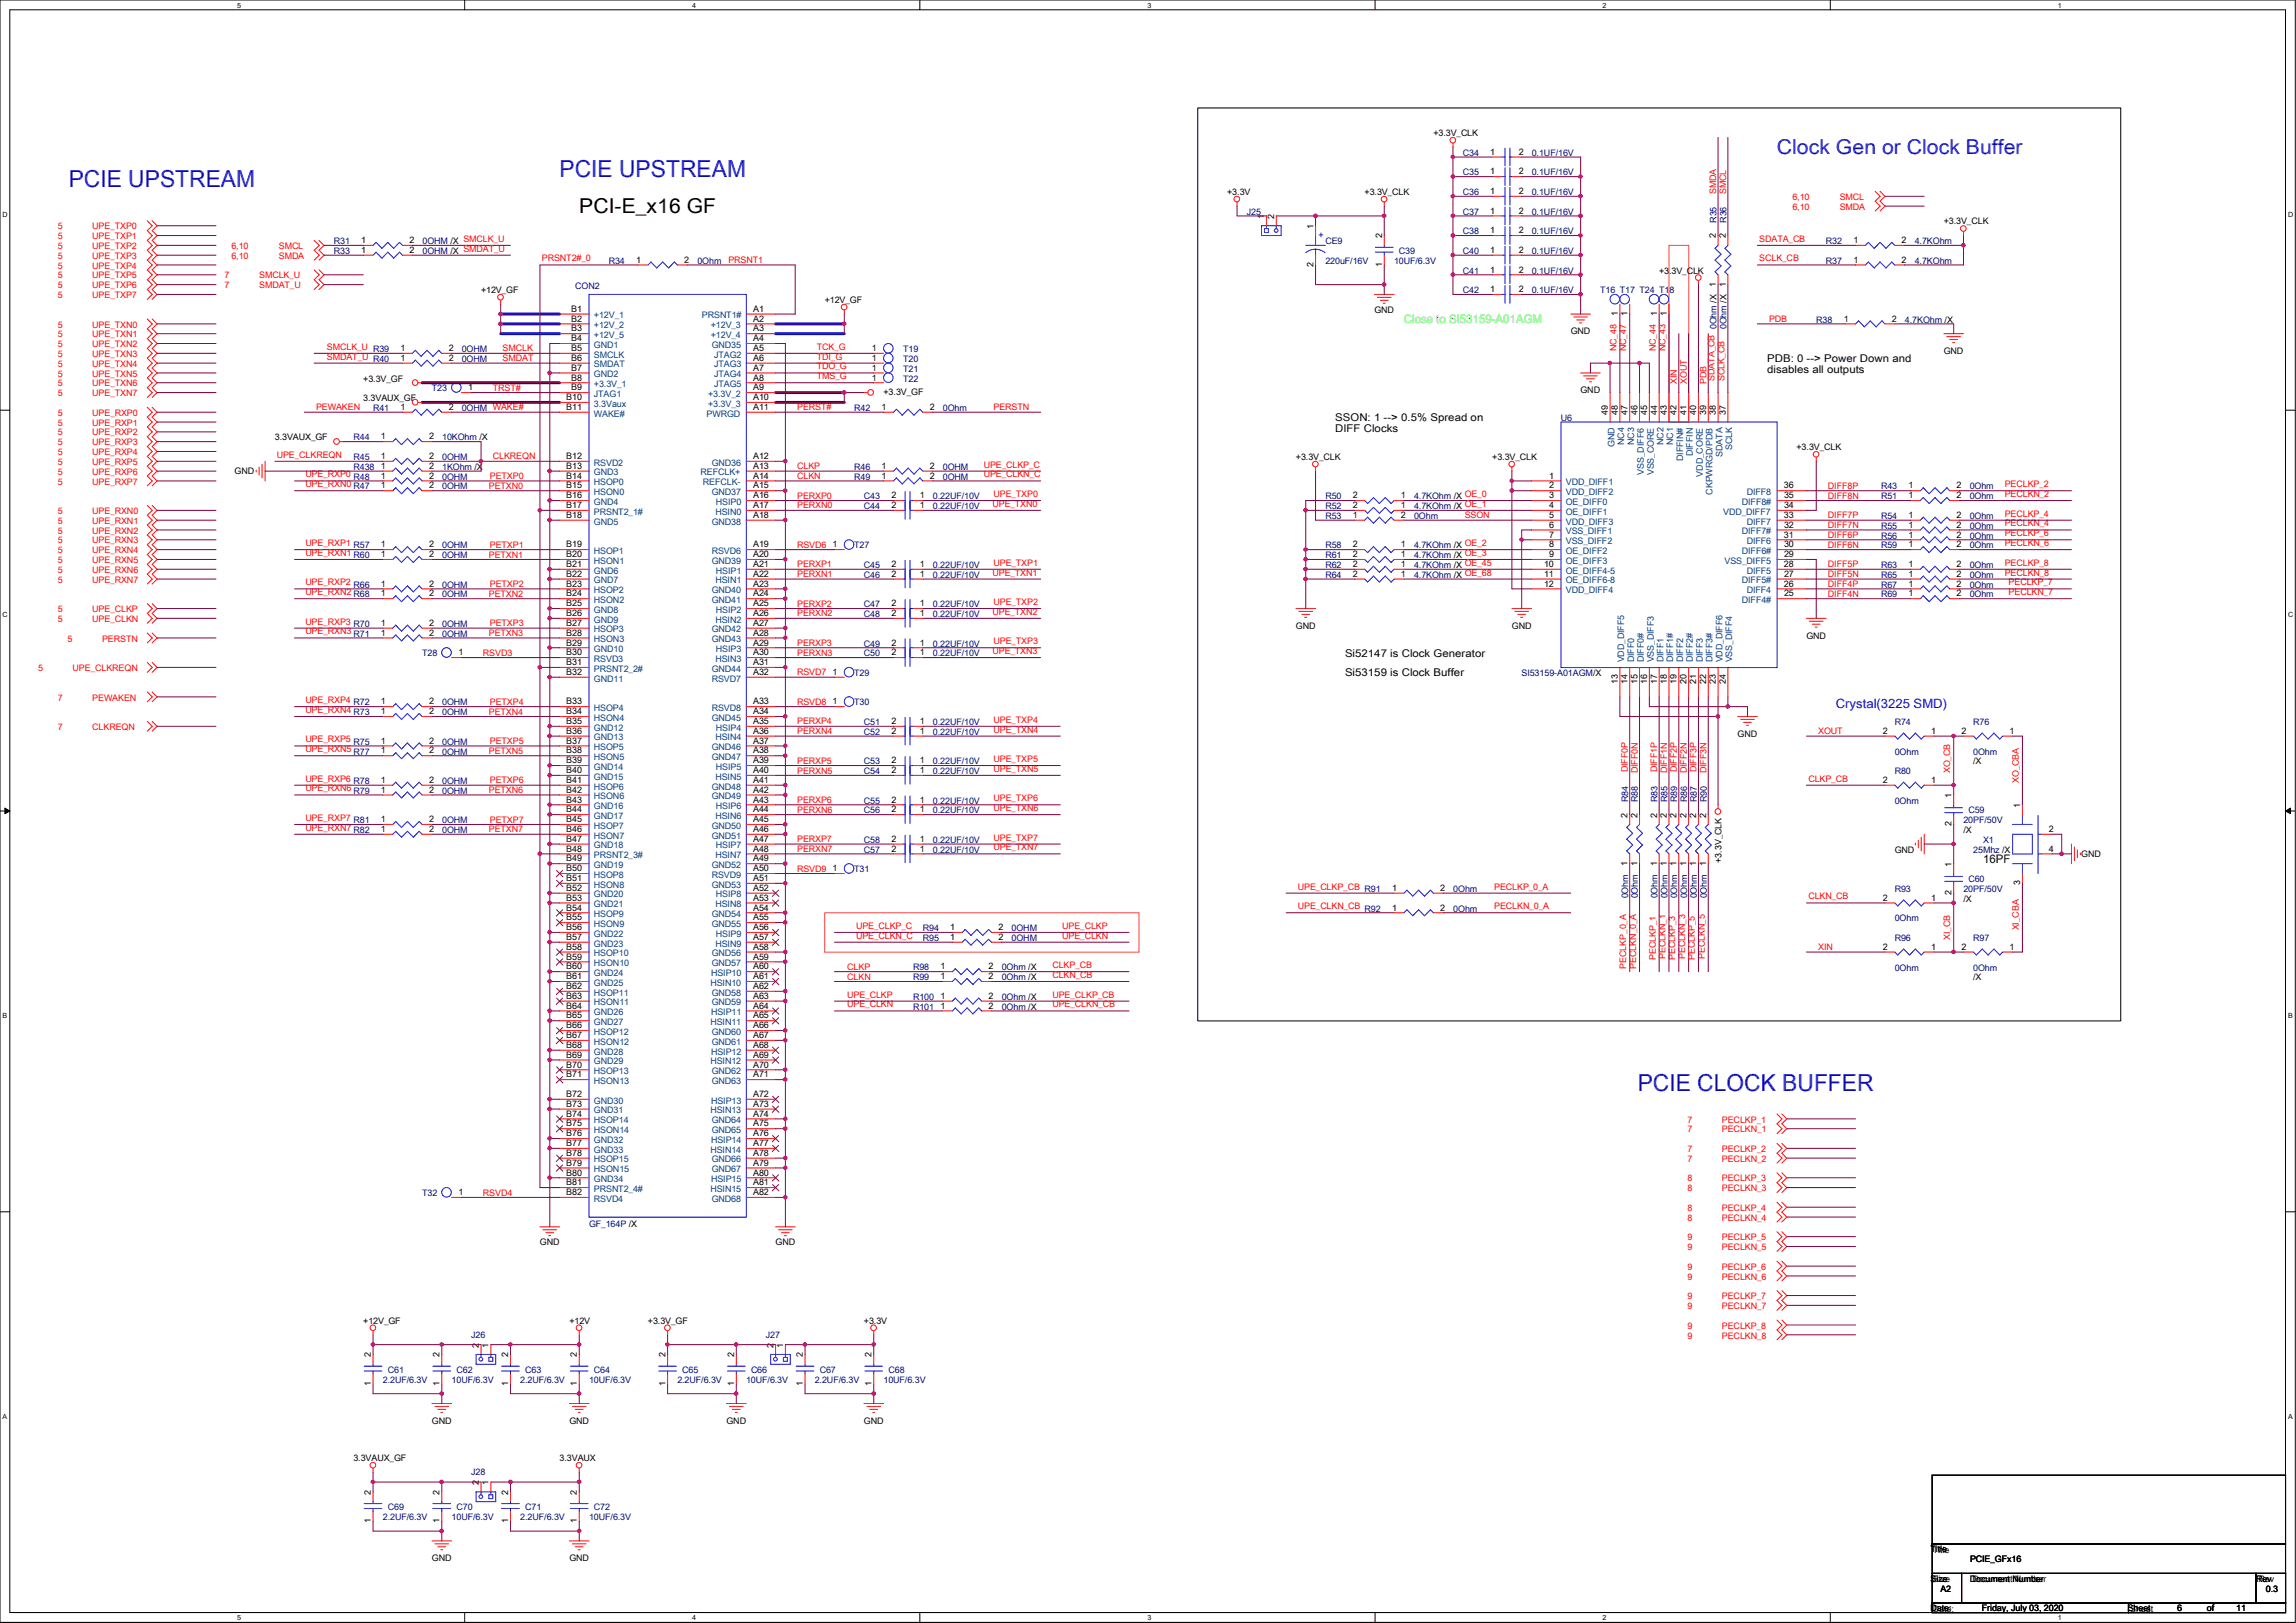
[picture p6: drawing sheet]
<svg xmlns="http://www.w3.org/2000/svg" width="297mm" height="210mm" viewBox="0 0 297 210" stroke-linecap="round" stroke-linejoin="round" font-family="sans-serif">
<defs><g id="words">
<g font-size="3" fill="#00f">
<text x="72.4" y="22.9">PCIE UPSTREAM</text>
<text x="8.9" y="24.2">PCIE UPSTREAM</text>
<text x="211.9" y="141.1">PCIE CLOCK BUFFER</text>
</g>
<text font-size="2.7" fill="#00f" x="229.9" y="20">Clock Gen or Clock Buffer</text>
<text font-size="2.7" x="74.9" y="27.6">PCI-E_x16 GF</text>
<text font-size="1.7" fill="#00f" x="237.5" y="91.6">Crystal(3225 SMD)</text>
<text font-size="1.5" fill="#0f0" x="181.6" y="41.8">Close to SI53159-A01AGM</text>
<text font-size="1.5" x="256.5" y="111.7">16PF</text>
<g font-size="1.4">
<text x="228.6" y="46.8">PDB: 0 --&gt; Power Down and</text>
<text x="228.6" y="48.2">disables all outputs</text>
<text x="172.7" y="54.5">SSON: 1 --&gt; 0.5% Spread on</text>
<text x="172.7" y="55.9">DIFF Clocks</text>
<text x="174" y="85">Si52147 is Clock Generator</text>
<text x="174" y="87.5">Si53159 is Clock Buffer</text>
</g>
<g font-size="1.2">
<text x="185.4" y="17.6">+3.3V_CLK</text>
<text x="192.8" y="20">1</text>
<text x="192.8" y="22.6">1</text>
<text x="196.5" y="20">2</text>
<text x="196.5" y="22.6">2</text>
<text x="158.7" y="25.2">+3.3V</text>
<text x="163.5" y="28.3" transform="rotate(-90 163.5 28.3)">1</text>
<text x="164.8" y="28.3" transform="rotate(-90 164.8 28.3)">2</text>
<text x="169.9" y="29.6" transform="rotate(-90 169.9 29.6)">1</text>
<text x="176.5" y="25.2">+3.3V_CLK</text>
<text x="192.8" y="25.1">1</text>
<text x="192.8" y="27.6">1</text>
<text x="196.5" y="25.1">2</text>
<text x="196.5" y="27.6">2</text>
<text x="251.5" y="29">+3.3V_CLK</text>
<text x="46.7" y="31.5">1</text>
<text x="46.7" y="32.7">1</text>
<text x="53" y="31.5">2</text>
<text x="53" y="32.7">2</text>
<text x="82.3" y="34">1</text>
<text x="88.5" y="34">2</text>
<text x="169.9" y="34.5" transform="rotate(-90 169.9 34.5)">2</text>
<text x="178.8" y="34.5" transform="rotate(-90 178.8 34.5)">1</text>
<text x="178.8" y="30.9" transform="rotate(-90 178.8 30.9)">2</text>
<text x="192.8" y="32.7">1</text>
<text x="192.8" y="30.2">1</text>
<text x="192.8" y="35.3">1</text>
<text x="196.5" y="32.7">2</text>
<text x="196.5" y="30.2">2</text>
<text x="196.5" y="35.3">2</text>
<text x="214.6" y="35.4">+3.3V_CLK</text>
<text x="222" y="30.9" transform="rotate(-90 222 30.9)">2</text>
<text x="223.2" y="30.9" transform="rotate(-90 223.2 30.9)">2</text>
<text x="239.8" y="34">1</text>
<text x="239.8" y="31.5">1</text>
<text x="246" y="34">2</text>
<text x="246" y="31.5">2</text>
<text x="62.2" y="37.9">+12V_GF</text>
<text x="73.9" y="40.3">B1</text>
<text x="73.9" y="41.6">B2</text>
<text x="97.4" y="41.6">A2</text>
<text x="97.4" y="40.3">A1</text>
<text x="106.7" y="39.2">+12V_GF</text>
<text x="177.8" y="40.5">GND</text>
<text x="192.8" y="37.8">1</text>
<text x="196.5" y="37.8">2</text>
<text x="209.3" y="40.9" transform="rotate(-90 209.3 40.9)">1</text>
<text x="210.5" y="40.9" transform="rotate(-90 210.5 40.9)">1</text>
<text x="214.3" y="40.9" transform="rotate(-90 214.3 40.9)">1</text>
<text x="215.6" y="40.9" transform="rotate(-90 215.6 40.9)">1</text>
<text x="222" y="37.1" transform="rotate(-90 222 37.1)">1</text>
<text x="223.2" y="37.1" transform="rotate(-90 223.2 37.1)">1</text>
<text x="238.5" y="41.6">1</text>
<text x="244.7" y="41.6">2</text>
<text x="51.8" y="45.4">1</text>
<text x="51.8" y="46.7">1</text>
<text x="58" y="45.4">2</text>
<text x="58" y="46.7">2</text>
<text x="73.9" y="42.9">B3</text>
<text x="73.9" y="44.2">B4</text>
<text x="73.9" y="45.4">B5</text>
<text x="73.9" y="46.7">B6</text>
<text x="73.9" y="48">B7</text>
<text x="97.4" y="42.9">A3</text>
<text x="97.4" y="44.2">A4</text>
<text x="97.4" y="45.4">A5</text>
<text x="97.4" y="46.7">A6</text>
<text x="97.4" y="48">A7</text>
<text x="112.8" y="48">1</text>
<text x="112.8" y="46.7">1</text>
<text x="112.8" y="45.4">1</text>
<text x="203.2" y="43.3">GND</text>
<text x="251.5" y="45.8">GND</text>
<text x="47" y="49.4">+3.3V_GF</text>
<text x="47" y="51.9">3.3VAUX_GF</text>
<text x="51.8" y="53">1</text>
<text x="58" y="53">2</text>
<text x="60.6" y="50.5">1</text>
<text x="73.3" y="51.8">B10</text>
<text x="73.3" y="53">B11</text>
<text x="73.9" y="49.2">B8</text>
<text x="73.9" y="50.5">B9</text>
<text x="97.4" y="49.2">A8</text>
<text x="97.4" y="50.5">A9</text>
<text x="97.4" y="51.8">A10</text>
<text x="97.4" y="53">A11</text>
<text x="112.8" y="49.2">1</text>
<text x="114" y="53">1</text>
<text x="114.3" y="51.1">+3.3V_GF</text>
<text x="120.3" y="53">2</text>
<text x="204.5" y="50.9">GND</text>
<text x="208" y="53.7" transform="rotate(-90 208 53.7)">49</text>
<text x="209.3" y="53.7" transform="rotate(-90 209.3 53.7)">48</text>
<text x="210.5" y="53.7" transform="rotate(-90 210.5 53.7)">47</text>
<text x="211.8" y="53.7" transform="rotate(-90 211.8 53.7)">46</text>
<text x="213.1" y="53.7" transform="rotate(-90 213.1 53.7)">45</text>
<text x="214.3" y="53.7" transform="rotate(-90 214.3 53.7)">44</text>
<text x="215.6" y="53.7" transform="rotate(-90 215.6 53.7)">43</text>
<text x="216.9" y="53.7" transform="rotate(-90 216.9 53.7)">42</text>
<text x="218.2" y="53.7" transform="rotate(-90 218.2 53.7)">41</text>
<text x="219.4" y="53.7" transform="rotate(-90 219.4 53.7)">40</text>
<text x="220.7" y="53.7" transform="rotate(-90 220.7 53.7)">39</text>
<text x="222" y="53.7" transform="rotate(-90 222 53.7)">38</text>
<text x="223.2" y="53.7" transform="rotate(-90 223.2 53.7)">37</text>
<text x="35.6" y="57">3.3VAUX_GF</text>
<text x="49.3" y="59.4">1</text>
<text x="49.3" y="56.9">1</text>
<text x="55.5" y="59.4">2</text>
<text x="55.5" y="56.9">2</text>
<text x="73.3" y="59.4">B12</text>
<text x="97.4" y="59.4">A12</text>
<text x="167.6" y="59.5">+3.3V_CLK</text>
<text x="193" y="59.5">+3.3V_CLK</text>
<text x="232.4" y="58.3">+3.3V_CLK</text>
<text x="30.3" y="61.3">GND</text>
<text x="49.3" y="60.7">1</text>
<text x="49.3" y="63.2">1</text>
<text x="49.3" y="61.9">1</text>
<text x="55.5" y="60.7">2</text>
<text x="55.5" y="63.2">2</text>
<text x="55.5" y="61.9">2</text>
<text x="73.3" y="60.7">B13</text>
<text x="73.3" y="61.9">B14</text>
<text x="73.3" y="63.2">B15</text>
<text x="73.3" y="64.5">B16</text>
<text x="73.3" y="65.7">B17</text>
<text x="97.4" y="63.2">A15</text>
<text x="97.4" y="64.5">A16</text>
<text x="97.4" y="65.7">A17</text>
<text x="97.4" y="60.7">A13</text>
<text x="97.4" y="61.9">A14</text>
<text x="114" y="60.7">1</text>
<text x="114" y="61.9">1</text>
<text x="115.3" y="64.5">2</text>
<text x="115.3" y="65.7">2</text>
<text x="119" y="64.5">1</text>
<text x="119" y="65.7">1</text>
<text x="120.3" y="60.7">2</text>
<text x="120.3" y="61.9">2</text>
<text x="175" y="65.7">2</text>
<text x="175" y="64.5">2</text>
<text x="181.2" y="65.7">1</text>
<text x="181.2" y="64.5">1</text>
<text x="200.4" y="61.9">1</text>
<text x="200.4" y="63.2">2</text>
<text x="200.4" y="64.5">3</text>
<text x="200.4" y="65.7">4</text>
<text x="230.8" y="63.2">36</text>
<text x="230.8" y="64.5">35</text>
<text x="230.8" y="65.7">34</text>
<text x="246.9" y="64.5">1</text>
<text x="246.9" y="63.2">1</text>
<text x="253.1" y="64.5">2</text>
<text x="253.1" y="63.2">2</text>
<text x="49.3" y="70.8">1</text>
<text x="55.5" y="70.8">2</text>
<text x="73.3" y="67">B18</text>
<text x="73.3" y="70.8">B19</text>
<text x="97.4" y="67">A18</text>
<text x="97.4" y="70.8">A19</text>
<text x="107.7" y="70.8">1</text>
<text x="175" y="70.8">2</text>
<text x="175" y="67">1</text>
<text x="181.2" y="70.8">1</text>
<text x="181.2" y="67">2</text>
<text x="200.4" y="67">5</text>
<text x="200.4" y="68.3">6</text>
<text x="200.4" y="69.6">7</text>
<text x="200.4" y="70.8">8</text>
<text x="230.8" y="69.6">31</text>
<text x="230.8" y="67">33</text>
<text x="230.8" y="70.8">30</text>
<text x="230.8" y="68.3">32</text>
<text x="246.9" y="68.3">1</text>
<text x="246.9" y="70.8">1</text>
<text x="246.9" y="69.6">1</text>
<text x="246.9" y="67">1</text>
<text x="253.1" y="68.3">2</text>
<text x="253.1" y="70.8">2</text>
<text x="253.1" y="69.6">2</text>
<text x="253.1" y="67">2</text>
<text x="49.3" y="72.1">1</text>
<text x="49.3" y="75.9">1</text>
<text x="49.3" y="77.2">1</text>
<text x="55.5" y="72.1">2</text>
<text x="55.5" y="75.9">2</text>
<text x="55.5" y="77.2">2</text>
<text x="73.3" y="72.1">B20</text>
<text x="73.3" y="73.4">B21</text>
<text x="73.3" y="74.6">B22</text>
<text x="73.3" y="75.9">B23</text>
<text x="73.3" y="77.2">B24</text>
<text x="97.4" y="72.1">A20</text>
<text x="97.4" y="73.4">A21</text>
<text x="97.4" y="74.6">A22</text>
<text x="97.4" y="75.9">A23</text>
<text x="97.4" y="77.2">A24</text>
<text x="115.3" y="73.4">2</text>
<text x="115.3" y="74.6">2</text>
<text x="119" y="73.4">1</text>
<text x="119" y="74.6">1</text>
<text x="175" y="74.6">2</text>
<text x="175" y="73.4">2</text>
<text x="175" y="72.1">2</text>
<text x="181.2" y="74.6">1</text>
<text x="181.2" y="73.4">1</text>
<text x="181.2" y="72.1">1</text>
<text x="199.7" y="73.4">10</text>
<text x="199.7" y="74.6">11</text>
<text x="199.7" y="75.9">12</text>
<text x="200.4" y="72.1">9</text>
<text x="230.8" y="75.9">26</text>
<text x="230.8" y="73.4">28</text>
<text x="230.8" y="77.2">25</text>
<text x="230.8" y="74.6">27</text>
<text x="230.8" y="72.1">29</text>
<text x="246.9" y="74.6">1</text>
<text x="246.9" y="75.9">1</text>
<text x="246.9" y="73.4">1</text>
<text x="246.9" y="77.2">1</text>
<text x="253.1" y="74.6">2</text>
<text x="253.1" y="75.9">2</text>
<text x="253.1" y="73.4">2</text>
<text x="253.1" y="77.2">2</text>
<text x="49.3" y="81">1</text>
<text x="49.3" y="82.3">1</text>
<text x="55.5" y="81">2</text>
<text x="55.5" y="82.3">2</text>
<text x="73.3" y="78.4">B25</text>
<text x="73.3" y="79.7">B26</text>
<text x="73.3" y="81">B27</text>
<text x="73.3" y="82.3">B28</text>
<text x="73.3" y="83.5">B29</text>
<text x="97.4" y="78.4">A25</text>
<text x="97.4" y="79.7">A26</text>
<text x="97.4" y="81">A27</text>
<text x="97.4" y="82.3">A28</text>
<text x="97.4" y="83.5">A29</text>
<text x="115.3" y="83.5">2</text>
<text x="115.3" y="78.4">2</text>
<text x="115.3" y="79.7">2</text>
<text x="119" y="83.5">1</text>
<text x="119" y="78.4">1</text>
<text x="119" y="79.7">1</text>
<text x="167.6" y="81.4">GND</text>
<text x="195.6" y="81.4">GND</text>
<text x="233.7" y="82.6">GND</text>
<text x="59.3" y="84.8">1</text>
<text x="73.3" y="84.8">B30</text>
<text x="73.3" y="86.1">B31</text>
<text x="73.3" y="87.3">B32</text>
<text x="97.4" y="84.8">A30</text>
<text x="97.4" y="86.1">A31</text>
<text x="97.4" y="87.3">A32</text>
<text x="107.7" y="87.3">1</text>
<text x="115.3" y="84.8">2</text>
<text x="119" y="84.8">1</text>
<text x="209.3" y="88.5" transform="rotate(-90 209.3 88.5)">13</text>
<text x="210.5" y="88.5" transform="rotate(-90 210.5 88.5)">14</text>
<text x="211.8" y="88.5" transform="rotate(-90 211.8 88.5)">15</text>
<text x="213.1" y="88.5" transform="rotate(-90 213.1 88.5)">16</text>
<text x="214.3" y="88.5" transform="rotate(-90 214.3 88.5)">17</text>
<text x="215.6" y="88.5" transform="rotate(-90 215.6 88.5)">18</text>
<text x="216.9" y="88.5" transform="rotate(-90 216.9 88.5)">19</text>
<text x="218.2" y="88.5" transform="rotate(-90 218.2 88.5)">20</text>
<text x="219.4" y="88.5" transform="rotate(-90 219.4 88.5)">21</text>
<text x="220.7" y="88.5" transform="rotate(-90 220.7 88.5)">22</text>
<text x="222" y="88.5" transform="rotate(-90 222 88.5)">23</text>
<text x="223.2" y="88.5" transform="rotate(-90 223.2 88.5)">24</text>
<text x="49.3" y="91.1">1</text>
<text x="49.3" y="92.4">1</text>
<text x="55.5" y="91.1">2</text>
<text x="55.5" y="92.4">2</text>
<text x="73.3" y="91.1">B33</text>
<text x="73.3" y="92.4">B34</text>
<text x="73.3" y="93.7">B35</text>
<text x="73.3" y="95">B36</text>
<text x="97.4" y="91.1">A33</text>
<text x="97.4" y="92.4">A34</text>
<text x="97.4" y="93.7">A35</text>
<text x="97.4" y="95">A36</text>
<text x="107.7" y="91.1">1</text>
<text x="115.3" y="93.7">2</text>
<text x="115.3" y="95">2</text>
<text x="119" y="93.7">1</text>
<text x="119" y="95">1</text>
<text x="224.8" y="95.3">GND</text>
<text x="243.6" y="95">2</text>
<text x="249.8" y="95">1</text>
<text x="253.7" y="95">2</text>
<text x="260" y="95">1</text>
<text x="49.3" y="96.2">1</text>
<text x="49.3" y="97.5">1</text>
<text x="49.3" y="101.3">1</text>
<text x="55.5" y="96.2">2</text>
<text x="55.5" y="97.5">2</text>
<text x="55.5" y="101.3">2</text>
<text x="73.3" y="96.2">B37</text>
<text x="73.3" y="97.5">B38</text>
<text x="73.3" y="98.8">B39</text>
<text x="73.3" y="100">B40</text>
<text x="73.3" y="101.3">B41</text>
<text x="97.4" y="96.2">A37</text>
<text x="97.4" y="97.5">A38</text>
<text x="97.4" y="98.8">A39</text>
<text x="97.4" y="100">A40</text>
<text x="97.4" y="101.3">A41</text>
<text x="115.3" y="98.8">2</text>
<text x="115.3" y="100">2</text>
<text x="119" y="98.8">1</text>
<text x="119" y="100">1</text>
<text x="243.6" y="101.3">2</text>
<text x="249.8" y="101.3">1</text>
<text x="255.3" y="98.9">/X</text>
<text x="49.3" y="102.6">1</text>
<text x="49.3" y="106.4">1</text>
<text x="49.3" y="107.7">1</text>
<text x="55.5" y="102.6">2</text>
<text x="55.5" y="106.4">2</text>
<text x="55.5" y="107.7">2</text>
<text x="73.3" y="102.6">B42</text>
<text x="73.3" y="103.8">B43</text>
<text x="73.3" y="105.1">B44</text>
<text x="73.3" y="106.4">B45</text>
<text x="73.3" y="107.7">B46</text>
<text x="97.4" y="102.6">A42</text>
<text x="97.4" y="103.8">A43</text>
<text x="97.4" y="105.1">A44</text>
<text x="97.4" y="106.4">A45</text>
<text x="97.4" y="107.7">A46</text>
<text x="115.3" y="103.8">2</text>
<text x="115.3" y="105.1">2</text>
<text x="119" y="103.8">1</text>
<text x="119" y="105.1">1</text>
<text x="210.5" y="105.8" transform="rotate(-90 210.5 105.8)">2</text>
<text x="211.8" y="105.8" transform="rotate(-90 211.8 105.8)">2</text>
<text x="214.3" y="105.8" transform="rotate(-90 214.3 105.8)">2</text>
<text x="215.6" y="105.8" transform="rotate(-90 215.6 105.8)">2</text>
<text x="216.9" y="105.8" transform="rotate(-90 216.9 105.8)">2</text>
<text x="218.2" y="105.8" transform="rotate(-90 218.2 105.8)">2</text>
<text x="219.4" y="105.8" transform="rotate(-90 219.4 105.8)">2</text>
<text x="220.7" y="105.8" transform="rotate(-90 220.7 105.8)">2</text>
<text x="252.4" y="106.9" transform="rotate(-90 252.4 106.9)">2</text>
<text x="252.4" y="103.2" transform="rotate(-90 252.4 103.2)">1</text>
<text x="254" y="107.8">/X</text>
<text x="261.3" y="104.5" transform="rotate(-90 261.3 104.5)">1</text>
<text x="265" y="107.7">2</text>
<text x="73.3" y="108.9">B47</text>
<text x="73.3" y="110.2">B48</text>
<text x="73.3" y="111.5">B49</text>
<text x="73.3" y="112.7">B50</text>
<text x="97.4" y="108.9">A47</text>
<text x="97.4" y="110.2">A48</text>
<text x="97.4" y="111.5">A49</text>
<text x="97.4" y="112.7">A50</text>
<text x="107.7" y="112.7">1</text>
<text x="115.3" y="108.9">2</text>
<text x="115.3" y="110.2">2</text>
<text x="119" y="108.9">1</text>
<text x="119" y="110.2">1</text>
<text x="210.5" y="112" transform="rotate(-90 210.5 112)">1</text>
<text x="211.8" y="112" transform="rotate(-90 211.8 112)">1</text>
<text x="214.3" y="112" transform="rotate(-90 214.3 112)">1</text>
<text x="215.6" y="112" transform="rotate(-90 215.6 112)">1</text>
<text x="216.9" y="112" transform="rotate(-90 216.9 112)">1</text>
<text x="218.2" y="112" transform="rotate(-90 218.2 112)">1</text>
<text x="219.4" y="112" transform="rotate(-90 219.4 112)">1</text>
<text x="220.7" y="112" transform="rotate(-90 220.7 112)">1</text>
<text x="222.7" y="111.6" transform="rotate(-90 222.7 111.6)">+3.3V_CLK</text>
<text x="245.1" y="110.3">GND</text>
<text x="252.4" y="112.1" transform="rotate(-90 252.4 112.1)">1</text>
<text x="265" y="110.2">4</text>
<text x="269.2" y="110.8">GND</text>
<text x="73.3" y="114">B51</text>
<text x="73.3" y="115.3">B52</text>
<text x="73.3" y="116.5">B53</text>
<text x="73.3" y="117.8">B54</text>
<text x="73.3" y="119.1">B55</text>
<text x="97.4" y="114">A51</text>
<text x="97.4" y="115.3">A52</text>
<text x="97.4" y="116.5">A53</text>
<text x="97.4" y="117.8">A54</text>
<text x="97.4" y="119.1">A55</text>
<text x="180.1" y="117.8">1</text>
<text x="180.1" y="115.3">1</text>
<text x="186.3" y="117.8">2</text>
<text x="186.3" y="115.3">2</text>
<text x="243.6" y="116.5">2</text>
<text x="249.8" y="116.5">1</text>
<text x="252.4" y="115.8" transform="rotate(-90 252.4 115.8)">2</text>
<text x="254" y="116.7">/X</text>
<text x="261.3" y="114.5" transform="rotate(-90 261.3 114.5)">3</text>
<text x="73.3" y="120.4">B56</text>
<text x="73.3" y="121.6">B57</text>
<text x="73.3" y="122.9">B58</text>
<text x="73.3" y="124.2">B59</text>
<text x="73.3" y="125.4">B60</text>
<text x="97.4" y="120.4">A56</text>
<text x="97.4" y="121.6">A57</text>
<text x="97.4" y="122.9">A58</text>
<text x="97.4" y="124.2">A59</text>
<text x="97.4" y="125.4">A60</text>
<text x="121.7" y="125.4">1</text>
<text x="122.9" y="120.4">1</text>
<text x="122.9" y="121.6">1</text>
<text x="127.9" y="125.4">2</text>
<text x="129.2" y="120.4">2</text>
<text x="129.2" y="121.6">2</text>
<text x="243.6" y="122.9">2</text>
<text x="249.8" y="122.9">1</text>
<text x="253.7" y="122.9">2</text>
<text x="260" y="122.9">1</text>
<text x="73.3" y="126.7">B61</text>
<text x="73.3" y="128">B62</text>
<text x="73.3" y="129.2">B63</text>
<text x="73.3" y="130.5">B64</text>
<text x="73.3" y="131.8">B65</text>
<text x="97.4" y="126.7">A61</text>
<text x="97.4" y="128">A62</text>
<text x="97.4" y="129.2">A63</text>
<text x="97.4" y="130.5">A64</text>
<text x="97.4" y="131.8">A65</text>
<text x="121.7" y="130.5">1</text>
<text x="121.7" y="126.7">1</text>
<text x="121.7" y="129.2">1</text>
<text x="127.9" y="130.5">2</text>
<text x="127.9" y="126.7">2</text>
<text x="127.9" y="129.2">2</text>
<text x="255.3" y="126.8">/X</text>
<text x="73.3" y="133.1">B66</text>
<text x="73.3" y="134.3">B67</text>
<text x="73.3" y="135.6">B68</text>
<text x="73.3" y="136.9">B69</text>
<text x="97.4" y="133.1">A66</text>
<text x="97.4" y="134.3">A67</text>
<text x="97.4" y="135.6">A68</text>
<text x="97.4" y="136.9">A69</text>
<text x="73.3" y="138.1">B70</text>
<text x="73.3" y="139.4">B71</text>
<text x="73.3" y="141.9">B72</text>
<text x="73.3" y="143.2">B73</text>
<text x="97.4" y="138.1">A70</text>
<text x="97.4" y="139.4">A71</text>
<text x="97.4" y="141.9">A72</text>
<text x="97.4" y="143.2">A73</text>
<text x="73.3" y="144.5">B74</text>
<text x="73.3" y="145.8">B75</text>
<text x="73.3" y="147">B76</text>
<text x="73.3" y="148.3">B77</text>
<text x="73.3" y="149.6">B78</text>
<text x="97.4" y="144.5">A74</text>
<text x="97.4" y="145.8">A75</text>
<text x="97.4" y="147">A76</text>
<text x="97.4" y="148.3">A77</text>
<text x="97.4" y="149.6">A78</text>
<text x="59.3" y="154.7">1</text>
<text x="73.3" y="150.8">B79</text>
<text x="73.3" y="152.1">B80</text>
<text x="73.3" y="153.4">B81</text>
<text x="73.3" y="154.6">B82</text>
<text x="97.4" y="150.8">A79</text>
<text x="97.4" y="152.1">A80</text>
<text x="97.4" y="153.4">A81</text>
<text x="97.4" y="154.6">A82</text>
<text x="69.8" y="161.1">GND</text>
<text x="100.3" y="161.1">GND</text>
<text x="47" y="171.3">+12V_GF</text>
<text x="73.7" y="171.3">+12V</text>
<text x="83.8" y="171.3">+3.3V_GF</text>
<text x="111.8" y="171.3">+3.3V</text>
<text x="48" y="179.3" transform="rotate(-90 48 179.3)">1</text>
<text x="48" y="175.6" transform="rotate(-90 48 175.6)">2</text>
<text x="56.9" y="179.3" transform="rotate(-90 56.9 179.3)">1</text>
<text x="56.9" y="175.6" transform="rotate(-90 56.9 175.6)">2</text>
<text x="61.9" y="174.4" transform="rotate(-90 61.9 174.4)">2</text>
<text x="63.2" y="174.4" transform="rotate(-90 63.2 174.4)">1</text>
<text x="65.8" y="179.3" transform="rotate(-90 65.8 179.3)">1</text>
<text x="65.8" y="175.6" transform="rotate(-90 65.8 175.6)">2</text>
<text x="74.6" y="179.3" transform="rotate(-90 74.6 179.3)">1</text>
<text x="74.6" y="175.6" transform="rotate(-90 74.6 175.6)">2</text>
<text x="86.1" y="179.3" transform="rotate(-90 86.1 179.3)">1</text>
<text x="86.1" y="175.6" transform="rotate(-90 86.1 175.6)">2</text>
<text x="95" y="179.3" transform="rotate(-90 95 179.3)">1</text>
<text x="95" y="175.6" transform="rotate(-90 95 175.6)">2</text>
<text x="100" y="174.4" transform="rotate(-90 100 174.4)">2</text>
<text x="101.3" y="174.4" transform="rotate(-90 101.3 174.4)">1</text>
<text x="103.9" y="179.3" transform="rotate(-90 103.9 179.3)">1</text>
<text x="103.9" y="175.6" transform="rotate(-90 103.9 175.6)">2</text>
<text x="112.7" y="179.3" transform="rotate(-90 112.7 179.3)">1</text>
<text x="112.7" y="175.6" transform="rotate(-90 112.7 175.6)">2</text>
<text x="55.9" y="184.2">GND</text>
<text x="73.7" y="184.2">GND</text>
<text x="94" y="184.2">GND</text>
<text x="111.8" y="184.2">GND</text>
<text x="45.7" y="189.1">3.3VAUX_GF</text>
<text x="72.4" y="189.1">3.3VAUX</text>
<text x="48" y="197.1" transform="rotate(-90 48 197.1)">1</text>
<text x="48" y="193.4" transform="rotate(-90 48 193.4)">2</text>
<text x="56.9" y="197.1" transform="rotate(-90 56.9 197.1)">1</text>
<text x="56.9" y="193.4" transform="rotate(-90 56.9 193.4)">2</text>
<text x="61.9" y="192.1" transform="rotate(-90 61.9 192.1)">2</text>
<text x="63.2" y="192.1" transform="rotate(-90 63.2 192.1)">1</text>
<text x="65.8" y="197.1" transform="rotate(-90 65.8 197.1)">1</text>
<text x="65.8" y="193.4" transform="rotate(-90 65.8 193.4)">2</text>
<text x="74.6" y="197.1" transform="rotate(-90 74.6 197.1)">1</text>
<text x="74.6" y="193.4" transform="rotate(-90 74.6 193.4)">2</text>
<text x="55.9" y="202">GND</text>
<text x="73.7" y="202">GND</text>
<text x="249.7" y="200.9">Title</text>
<text x="254.8" y="202.1">PCIE_GFx16</text>
<text x="249.7" y="204.7">Size</text>
<text x="249.7" y="208.5">Date:</text>
<text x="251" y="206">A2</text>
<text x="254.8" y="204.7">Document Number</text>
<text x="256.4" y="208.5">Friday, July 03, 2020</text>
<text x="275.2" y="208.5">Sheet</text>
<text x="281.6" y="208.5">6</text>
<text x="285.5" y="208.5">of</text>
<text x="289.3" y="208.5">11</text>
<text x="291.8" y="204.7">Rev</text>
<text x="293.1" y="206">0.3</text>
</g>
<g font-size="1.2" fill="#000080">
<text x="189.2" y="20.2">C34</text>
<text x="189.2" y="22.7">C35</text>
<text x="198.1" y="20.2">0.1UF/16V</text>
<text x="198.1" y="22.7">0.1UF/16V</text>
<text x="161.3" y="27.8">J25</text>
<text x="189.2" y="25.2">C36</text>
<text x="189.2" y="27.8">C37</text>
<text x="198.1" y="25.2">0.1UF/16V</text>
<text x="198.1" y="27.8">0.1UF/16V</text>
<text x="222" y="28.8" transform="rotate(-90 222 28.8)">R35</text>
<text x="223.3" y="28.8" transform="rotate(-90 223.3 28.8)">R36</text>
<text x="43.2" y="31.6">R31</text>
<text x="43.2" y="32.9">R33</text>
<text x="54.7" y="31.6">0OHM /X</text>
<text x="54.7" y="32.9">0OHM /X</text>
<text x="78.7" y="34.1">R34</text>
<text x="90.2" y="34.1">0Ohm</text>
<text x="171.4" y="31.6">CE9</text>
<text x="171.4" y="34.1">220uF/16V</text>
<text x="180.3" y="34.1">10UF/6.3V</text>
<text x="181" y="32.9">C39</text>
<text x="189.2" y="32.9">C40</text>
<text x="189.2" y="30.3">C38</text>
<text x="189.2" y="35.4">C41</text>
<text x="198.1" y="32.9">0.1UF/16V</text>
<text x="198.1" y="30.3">0.1UF/16V</text>
<text x="198.1" y="35.4">0.1UF/16V</text>
<text x="236.2" y="34.1">R37</text>
<text x="236.2" y="31.6">R32</text>
<text x="247.7" y="34.1">4.7KOhm</text>
<text x="247.7" y="31.6">4.7KOhm</text>
<text x="74.4" y="37.4">CON2</text>
<text x="189.2" y="37.9">C42</text>
<text x="198.1" y="37.9">0.1UF/16V</text>
<text x="207" y="37.9">T16 T17 T24 T18</text>
<text x="234.9" y="41.7">R38</text>
<text x="246.4" y="41.7">4.7KOhm /X</text>
<text x="48.3" y="45.6">R39</text>
<text x="48.3" y="46.8">R40</text>
<text x="59.7" y="45.6">0OHM</text>
<text x="59.7" y="46.8">0OHM</text>
<text x="116.8" y="46.8">T20</text>
<text x="116.8" y="45.6">T19</text>
<text x="223.3" y="42.6" transform="rotate(-90 223.3 42.6)">0Ohm /X</text>
<text x="48.3" y="53.2">R41</text>
<text x="55.9" y="50.6">T23</text>
<text x="59.7" y="53.2">0OHM WAKE#</text>
<text x="110.5" y="53.2">R42</text>
<text x="116.8" y="49.4">T22</text>
<text x="116.8" y="48.1">T21</text>
<text x="122" y="53.2">0Ohm</text>
<text x="45.7" y="59.5">R45</text>
<text x="45.7" y="57">R44</text>
<text x="57.2" y="59.5">0OHM</text>
<text x="57.2" y="57">10KOhm /X</text>
<text x="201.9" y="54.4">U6</text>
<text x="45.7" y="60.8">R438</text>
<text x="45.7" y="63.3">R47</text>
<text x="45.7" y="62.1">R48</text>
<text x="57.2" y="60.8">1KOhm /X</text>
<text x="57.2" y="63.3">0OHM</text>
<text x="57.2" y="62.1">0OHM</text>
<text x="110.5" y="60.8">R46</text>
<text x="110.5" y="62.1">R49</text>
<text x="111.8" y="64.6">C43</text>
<text x="111.8" y="65.9">C44</text>
<text x="120.7" y="64.6">0.22UF/10V</text>
<text x="120.7" y="65.9">0.22UF/10V</text>
<text x="122" y="60.8">0OHM</text>
<text x="122" y="62.1">0OHM</text>
<text x="171.4" y="65.9">R52</text>
<text x="171.4" y="64.6">R50</text>
<text x="182.9" y="65.9">4.7KOhm /X</text>
<text x="182.9" y="64.6">4.7KOhm /X</text>
<text x="243.3" y="64.6">R51</text>
<text x="243.3" y="63.3">R43</text>
<text x="254.8" y="64.6">0Ohm</text>
<text x="254.8" y="63.3">0Ohm</text>
<text x="45.7" y="71">R57</text>
<text x="57.2" y="71">0OHM</text>
<text x="110.5" y="71">T27</text>
<text x="171.4" y="71">R58</text>
<text x="171.4" y="67.1">R53</text>
<text x="182.9" y="71">4.7KOhm /X</text>
<text x="182.9" y="67.1">0Ohm</text>
<text x="243.3" y="68.4">R55</text>
<text x="243.3" y="71">R59</text>
<text x="243.3" y="69.7">R56</text>
<text x="243.3" y="67.1">R54</text>
<text x="254.8" y="68.4">0Ohm</text>
<text x="254.8" y="71">0Ohm</text>
<text x="254.8" y="69.7">0Ohm</text>
<text x="254.8" y="67.1">0Ohm</text>
<text x="45.7" y="72.2">R60</text>
<text x="45.7" y="76">R66</text>
<text x="45.7" y="77.3">R68</text>
<text x="57.2" y="72.2">0OHM</text>
<text x="57.2" y="76">0OHM</text>
<text x="57.2" y="77.3">0OHM</text>
<text x="111.8" y="73.5">C45</text>
<text x="111.8" y="74.8">C46</text>
<text x="120.7" y="73.5">0.22UF/10V</text>
<text x="120.7" y="74.8">0.22UF/10V</text>
<text x="171.4" y="74.8">R64</text>
<text x="171.4" y="73.5">R62</text>
<text x="171.4" y="72.2">R61</text>
<text x="182.9" y="74.8">4.7KOhm /X</text>
<text x="182.9" y="73.5">4.7KOhm /X</text>
<text x="182.9" y="72.2">4.7KOhm /X</text>
<text x="243.3" y="74.8">R65</text>
<text x="243.3" y="76">R67</text>
<text x="243.3" y="73.5">R63</text>
<text x="243.3" y="77.3">R69</text>
<text x="254.8" y="74.8">0Ohm</text>
<text x="254.8" y="76">0Ohm</text>
<text x="254.8" y="73.5">0Ohm</text>
<text x="254.8" y="77.3">0Ohm</text>
<text x="45.7" y="81.1">R70</text>
<text x="45.7" y="82.4">R71</text>
<text x="57.2" y="81.1">0OHM</text>
<text x="57.2" y="82.4">0OHM</text>
<text x="111.8" y="83.7">C49</text>
<text x="111.8" y="78.6">C47</text>
<text x="111.8" y="79.8">C48</text>
<text x="120.7" y="83.7">0.22UF/10V</text>
<text x="120.7" y="78.6">0.22UF/10V</text>
<text x="120.7" y="79.8">0.22UF/10V</text>
<text x="54.6" y="84.9">T28</text>
<text x="110.5" y="87.5">T29</text>
<text x="111.8" y="84.9">C50</text>
<text x="120.7" y="84.9">0.22UF/10V</text>
<text x="196.8" y="87.5">SI53159-A01AGM/X</text>
<text x="45.7" y="91.3">R72</text>
<text x="45.7" y="92.5">R73</text>
<text x="57.2" y="91.3">0OHM</text>
<text x="57.2" y="92.5">0OHM</text>
<text x="110.5" y="91.3">T30</text>
<text x="111.8" y="93.8">C51</text>
<text x="111.8" y="95.1">C52</text>
<text x="120.7" y="93.8">0.22UF/10V</text>
<text x="120.7" y="95.1">0.22UF/10V</text>
<text x="245.1" y="93.8">R74</text>
<text x="255.3" y="93.8">R76</text>
<text x="45.7" y="96.4">R75</text>
<text x="45.7" y="97.6">R77</text>
<text x="45.7" y="101.4">R78</text>
<text x="57.2" y="96.4">0OHM</text>
<text x="57.2" y="97.6">0OHM</text>
<text x="57.2" y="101.4">0OHM</text>
<text x="111.8" y="98.9">C53</text>
<text x="111.8" y="100.2">C54</text>
<text x="120.7" y="98.9">0.22UF/10V</text>
<text x="120.7" y="100.2">0.22UF/10V</text>
<text x="245.1" y="97.6">0Ohm</text>
<text x="245.1" y="100.2">R80</text>
<text x="255.3" y="97.6">0Ohm</text>
<text x="45.7" y="102.7">R79</text>
<text x="45.7" y="106.5">R81</text>
<text x="45.7" y="107.8">R82</text>
<text x="57.2" y="102.7">0OHM</text>
<text x="57.2" y="106.5">0OHM</text>
<text x="57.2" y="107.8">0OHM</text>
<text x="111.8" y="104">C55</text>
<text x="111.8" y="105.2">C56</text>
<text x="120.7" y="104">0.22UF/10V</text>
<text x="120.7" y="105.2">0.22UF/10V</text>
<text x="210.6" y="103.8" transform="rotate(-90 210.6 103.8)">R84</text>
<text x="211.9" y="103.8" transform="rotate(-90 211.9 103.8)">R88</text>
<text x="214.4" y="103.8" transform="rotate(-90 214.4 103.8)">R83</text>
<text x="215.7" y="103.8" transform="rotate(-90 215.7 103.8)">R85</text>
<text x="217" y="103.8" transform="rotate(-90 217 103.8)">R89</text>
<text x="218.2" y="103.8" transform="rotate(-90 218.2 103.8)">R86</text>
<text x="219.5" y="103.8" transform="rotate(-90 219.5 103.8)">R87</text>
<text x="220.8" y="103.8" transform="rotate(-90 220.8 103.8)">R90</text>
<text x="245.1" y="104">0Ohm</text>
<text x="254" y="106.5">20PF/50V</text>
<text x="254.6" y="105.2">C59</text>
<text x="110.5" y="112.9">T31</text>
<text x="111.8" y="109.1">C58</text>
<text x="111.8" y="110.3">C57</text>
<text x="120.7" y="109.1">0.22UF/10V</text>
<text x="120.7" y="110.3">0.22UF/10V</text>
<text x="255.3" y="110.3">25Mhz /X</text>
<text x="256.5" y="109.1">X1</text>
<text x="176.5" y="117.9">R92</text>
<text x="176.5" y="115.4">R91</text>
<text x="188" y="117.9">0Ohm</text>
<text x="188" y="115.4">0Ohm</text>
<text x="210.6" y="116.3" transform="rotate(-90 210.6 116.3)">0Ohm</text>
<text x="211.9" y="116.3" transform="rotate(-90 211.9 116.3)">0Ohm</text>
<text x="214.4" y="116.3" transform="rotate(-90 214.4 116.3)">0Ohm</text>
<text x="215.7" y="116.3" transform="rotate(-90 215.7 116.3)">0Ohm</text>
<text x="217" y="116.3" transform="rotate(-90 217 116.3)">0Ohm</text>
<text x="218.2" y="116.3" transform="rotate(-90 218.2 116.3)">0Ohm</text>
<text x="219.5" y="116.3" transform="rotate(-90 219.5 116.3)">0Ohm</text>
<text x="220.8" y="116.3" transform="rotate(-90 220.8 116.3)">0Ohm</text>
<text x="245.1" y="115.4">R93</text>
<text x="245.1" y="119.2">0Ohm</text>
<text x="254" y="115.4">20PF/50V</text>
<text x="254.6" y="114.1">C60</text>
<text x="118.1" y="125.6">R98</text>
<text x="119.4" y="120.5">R94</text>
<text x="119.4" y="121.8">R95</text>
<text x="129.6" y="125.6">0Ohm /X</text>
<text x="130.9" y="120.5">0OHM</text>
<text x="130.9" y="121.8">0OHM</text>
<text x="245.1" y="121.8">R96</text>
<text x="245.1" y="125.6">0Ohm</text>
<text x="255.3" y="121.8">R97</text>
<text x="255.3" y="125.6">0Ohm</text>
<text x="118.1" y="130.6">R101</text>
<text x="118.1" y="126.8">R99</text>
<text x="118.1" y="129.4">R100</text>
<text x="129.6" y="130.6">0Ohm /X</text>
<text x="129.6" y="126.8">0Ohm /X</text>
<text x="129.6" y="129.4">0Ohm /X</text>
<text x="54.6" y="154.8">T32</text>
<text x="76.2" y="158.7">GF_164P /X</text>
<text x="61" y="173.1">J26</text>
<text x="99.1" y="173.1">J27</text>
<text x="49.5" y="178.9">2.2UF/6.3V</text>
<text x="50.2" y="177.6">C61</text>
<text x="58.4" y="178.9">10UF/6.3V</text>
<text x="59.1" y="177.6">C62</text>
<text x="67.3" y="178.9">2.2UF/6.3V</text>
<text x="67.9" y="177.6">C63</text>
<text x="76.2" y="178.9">10UF/6.3V</text>
<text x="76.8" y="177.6">C64</text>
<text x="87.6" y="178.9">2.2UF/6.3V</text>
<text x="88.3" y="177.6">C65</text>
<text x="96.5" y="178.9">10UF/6.3V</text>
<text x="97.2" y="177.6">C66</text>
<text x="105.4" y="178.9">2.2UF/6.3V</text>
<text x="106" y="177.6">C67</text>
<text x="114.3" y="178.9">10UF/6.3V</text>
<text x="114.9" y="177.6">C68</text>
<text x="61" y="190.8">J28</text>
<text x="49.5" y="196.7">2.2UF/6.3V</text>
<text x="50.2" y="195.4">C69</text>
<text x="58.4" y="196.7">10UF/6.3V</text>
<text x="59.1" y="195.4">C70</text>
<text x="67.3" y="196.7">2.2UF/6.3V</text>
<text x="67.9" y="195.4">C71</text>
<text x="76.2" y="196.7">10UF/6.3V</text>
<text x="76.8" y="195.4">C72</text>
</g>
<g font-size="1.2" fill="#f00">
<text x="7.5" y="29.7">5</text>
<text x="11.9" y="29.7">UPE_TXP0</text>
<text x="222" y="25.1" transform="rotate(-90 222 25.1)">SMDA</text>
<text x="223.3" y="25.1" transform="rotate(-90 223.3 25.1)">SMCL</text>
<text x="231.9" y="25.9">6,10</text>
<text x="231.9" y="27.1">6,10</text>
<text x="238" y="25.9">SMCL</text>
<text x="238" y="27.1">SMDA</text>
<text x="7.5" y="34.8">5</text>
<text x="7.5" y="30.9">5</text>
<text x="7.5" y="32.2">5</text>
<text x="7.5" y="33.5">5</text>
<text x="11.9" y="34.8">UPE_TXP4</text>
<text x="11.9" y="30.9">UPE_TXP1</text>
<text x="11.9" y="32.2">UPE_TXP2</text>
<text x="11.9" y="33.5">UPE_TXP3</text>
<text x="29.9" y="33.5">6,10</text>
<text x="29.9" y="32.2">6,10</text>
<text x="36.1" y="33.5">SMDA</text>
<text x="36.1" y="32.2">SMCL</text>
<text x="59.9" y="32.6">SMDAT_U</text>
<text x="59.9" y="31.3">SMCLK_U</text>
<text x="70.1" y="33.8">PRSNT2#_0</text>
<text x="94.2" y="34">PRSNT1</text>
<text x="227.6" y="31.3">SDATA_CB</text>
<text x="227.6" y="33.8">SCLK_CB</text>
<text x="7.5" y="36">5</text>
<text x="7.5" y="37.3">5</text>
<text x="7.5" y="38.6">5</text>
<text x="11.9" y="36">UPE_TXP5</text>
<text x="11.9" y="37.3">UPE_TXP6</text>
<text x="11.9" y="38.6">UPE_TXP7</text>
<text x="29.1" y="37.3">7</text>
<text x="29.1" y="36">7</text>
<text x="33.5" y="37.3">SMDAT_U</text>
<text x="33.5" y="36">SMCLK_U</text>
<text x="228.9" y="41.7">PDB</text>
<text x="7.5" y="47.5">5</text>
<text x="7.5" y="42.4">5</text>
<text x="7.5" y="43.6">5</text>
<text x="7.5" y="44.9">5</text>
<text x="7.5" y="46.2">5</text>
<text x="11.9" y="47.5">UPE_TXN4</text>
<text x="11.9" y="42.4">UPE_TXN0</text>
<text x="11.9" y="43.6">UPE_TXN1</text>
<text x="11.9" y="44.9">UPE_TXN2</text>
<text x="11.9" y="46.2">UPE_TXN3</text>
<text x="42.3" y="46.5">SMDAT_U</text>
<text x="42.3" y="45.3">SMCLK_U</text>
<text x="65" y="46.7">SMDAT</text>
<text x="65" y="45.5">SMCLK</text>
<text x="105.7" y="45.3">TCK_G</text>
<text x="105.7" y="46.5">TDI_G</text>
<text x="105.7" y="47.8">TDO_G</text>
<text x="209.1" y="45.5" transform="rotate(-90 209.1 45.5)">NC_48</text>
<text x="210.4" y="45.5" transform="rotate(-90 210.4 45.5)">NC_47</text>
<text x="214.2" y="45.5" transform="rotate(-90 214.2 45.5)">NC_44</text>
<text x="215.4" y="45.5" transform="rotate(-90 215.4 45.5)">NC_43</text>
<text x="7.5" y="48.7">5</text>
<text x="7.5" y="50">5</text>
<text x="7.5" y="51.3">5</text>
<text x="7.5" y="53.8">5</text>
<text x="11.9" y="48.7">UPE_TXN5</text>
<text x="11.9" y="50">UPE_TXN6</text>
<text x="11.9" y="51.3">UPE_TXN7</text>
<text x="11.9" y="53.8">UPE_RXP0</text>
<text x="40.9" y="53.1">PEWAKEN</text>
<text x="63.8" y="50.5">TRST#</text>
<text x="103.1" y="53.1">PERST#</text>
<text x="105.7" y="49.1">TMS_G</text>
<text x="128.5" y="53.1">PERSTN</text>
<text x="216.9" y="49.7" transform="rotate(-90 216.9 49.7)">XIN</text>
<text x="218.2" y="49.7" transform="rotate(-90 218.2 49.7)">XOUT</text>
<text x="220.7" y="49.7" transform="rotate(-90 220.7 49.7)">PDB</text>
<text x="221.8" y="49.3" transform="rotate(-90 221.8 49.3)">SDATA_CB 0Ohm /X</text>
<text x="223.1" y="49.3" transform="rotate(-90 223.1 49.3)">SCLK_CB</text>
<text x="7.5" y="58.9">5</text>
<text x="7.5" y="55.1">5</text>
<text x="7.5" y="56.3">5</text>
<text x="7.5" y="57.6">5</text>
<text x="11.9" y="58.9">UPE_RXP4</text>
<text x="11.9" y="55.1">UPE_RXP1</text>
<text x="11.9" y="56.3">UPE_RXP2</text>
<text x="11.9" y="57.6">UPE_RXP3</text>
<text x="35.8" y="59.2">UPE_CLKREQN</text>
<text x="63.8" y="59.4">CLKREQN</text>
<text x="7.5" y="60.2">5</text>
<text x="7.5" y="61.4">5</text>
<text x="7.5" y="62.7">5</text>
<text x="11.9" y="60.2">UPE_RXP5</text>
<text x="11.9" y="61.4">UPE_RXP6</text>
<text x="11.9" y="62.7">UPE_RXP7</text>
<text x="39.5" y="61.8">UPE_RXP0</text>
<text x="39.5" y="63">UPE_RXN0</text>
<text x="63.2" y="63.2">PETXN0</text>
<text x="63.4" y="62">PETXP0</text>
<text x="103.1" y="65.8">PERXN0</text>
<text x="103.1" y="64.5">PERXP0</text>
<text x="103.1" y="60.7">CLKP</text>
<text x="103.1" y="62">CLKN</text>
<text x="127.3" y="60.5">UPE_CLKP_C</text>
<text x="127.3" y="61.8">UPE_CLKN_C</text>
<text x="128.4" y="65.6">UPE_TXN0</text>
<text x="128.5" y="64.3">UPE_TXP0</text>
<text x="189.5" y="65.6">OE_1</text>
<text x="189.5" y="64.3">OE_0</text>
<text x="236.5" y="64.5">DIFF8N</text>
<text x="236.5" y="63.2">DIFF8P</text>
<text x="259.3" y="63">PECLKP_2</text>
<text x="259.3" y="64.3">PECLKN_2</text>
<text x="7.5" y="71.6">5</text>
<text x="7.5" y="66.5">5</text>
<text x="7.5" y="67.8">5</text>
<text x="7.5" y="69">5</text>
<text x="7.5" y="70.3">5</text>
<text x="11.9" y="71.6">UPE_RXN4</text>
<text x="11.9" y="66.5">UPE_RXN0</text>
<text x="11.9" y="67.8">UPE_RXN1</text>
<text x="11.9" y="69">UPE_RXN2</text>
<text x="11.9" y="70.3">UPE_RXN3</text>
<text x="39.5" y="70.7">UPE_RXP1</text>
<text x="39.5" y="71.9">UPE_RXN1</text>
<text x="63.4" y="70.9">PETXP1</text>
<text x="103.1" y="70.9">RSVD6</text>
<text x="189.5" y="71.9">OE_3</text>
<text x="189.5" y="70.7">OE_2</text>
<text x="189.5" y="67.1">SSON</text>
<text x="236.5" y="68.3">DIFF7N</text>
<text x="236.5" y="69.6">DIFF6P</text>
<text x="236.5" y="70.9">DIFF6N</text>
<text x="236.5" y="67.1">DIFF7P</text>
<text x="259.3" y="68.1">PECLKN_4</text>
<text x="259.3" y="66.8">PECLKP_4</text>
<text x="259.3" y="69.4">PECLKP_6</text>
<text x="259.3" y="70.7">PECLKN_6</text>
<text x="7.5" y="72.9">5</text>
<text x="7.5" y="74.1">5</text>
<text x="7.5" y="75.4">5</text>
<text x="11.9" y="72.9">UPE_RXN5</text>
<text x="11.9" y="74.1">UPE_RXN6</text>
<text x="11.9" y="75.4">UPE_RXN7</text>
<text x="39.5" y="75.7">UPE_RXP2</text>
<text x="39.5" y="77">UPE_RXN2</text>
<text x="63.2" y="72.1">PETXN1</text>
<text x="63.2" y="77.2">PETXN2</text>
<text x="63.4" y="75.9">PETXP2</text>
<text x="103.1" y="74.7">PERXN1</text>
<text x="103.1" y="73.4">PERXP1</text>
<text x="128.4" y="74.5">UPE_TXN1</text>
<text x="128.5" y="73.2">UPE_TXP1</text>
<text x="189.5" y="74.5">OE_68</text>
<text x="189.5" y="73.2">OE_45</text>
<text x="236.5" y="74.7">DIFF5N</text>
<text x="236.5" y="75.9">DIFF4P</text>
<text x="236.5" y="77.2">DIFF4N</text>
<text x="236.5" y="73.4">DIFF5P</text>
<text x="259.3" y="74.5">PECLKN_8</text>
<text x="259.3" y="73.2">PECLKP_8</text>
<text x="259.8" y="75.7">PECLKP_7</text>
<text x="259.8" y="77">PECLKN_7</text>
<text x="7.5" y="79.2">5</text>
<text x="7.5" y="80.5">5</text>
<text x="8.7" y="83">5</text>
<text x="11.9" y="79.2">UPE_CLKP</text>
<text x="11.9" y="80.5">UPE_CLKN</text>
<text x="13.2" y="83">PERSTN</text>
<text x="39.5" y="80.8">UPE_RXP3</text>
<text x="39.5" y="82.1">UPE_RXN3</text>
<text x="63.2" y="82.3">PETXN3</text>
<text x="63.4" y="81">PETXP3</text>
<text x="103.1" y="79.8">PERXN2</text>
<text x="103.1" y="78.5">PERXP2</text>
<text x="103.1" y="83.6">PERXP3</text>
<text x="128.4" y="79.5">UPE_TXN2</text>
<text x="128.5" y="78.3">UPE_TXP2</text>
<text x="128.5" y="83.4">UPE_TXP3</text>
<text x="4.9" y="86.8">5</text>
<text x="9.4" y="86.8">UPE_CLKREQN</text>
<text x="62.5" y="84.8">RSVD3</text>
<text x="103.1" y="84.8">PERXN3</text>
<text x="103.1" y="87.4">RSVD7</text>
<text x="128.4" y="84.6">UPE_TXN3</text>
<text x="7.5" y="90.6">7</text>
<text x="7.5" y="94.4">7</text>
<text x="11.9" y="90.6">PEWAKEN</text>
<text x="11.9" y="94.4">CLKREQN</text>
<text x="39.5" y="91">UPE_RXP4</text>
<text x="39.5" y="92.2">UPE_RXN4</text>
<text x="63.2" y="92.5">PETXN4</text>
<text x="63.4" y="91.2">PETXP4</text>
<text x="103.1" y="95">PERXN4</text>
<text x="103.1" y="93.7">PERXP4</text>
<text x="103.1" y="91.2">RSVD8</text>
<text x="128.5" y="93.5">UPE_TXP4</text>
<text x="128.5" y="94.8">UPE_TXN4</text>
<text x="235.2" y="95">XOUT</text>
<text x="39.5" y="96.1">UPE_RXP5</text>
<text x="39.5" y="97.3">UPE_RXN5</text>
<text x="39.5" y="101.1">UPE_RXP6</text>
<text x="63.2" y="97.5">PETXN5</text>
<text x="63.4" y="96.3">PETXP5</text>
<text x="63.4" y="101.4">PETXP6</text>
<text x="103.1" y="100.1">PERXN5</text>
<text x="103.1" y="98.8">PERXP5</text>
<text x="128.5" y="98.6">UPE_TXP5</text>
<text x="128.5" y="99.9">UPE_TXN5</text>
<text x="210.6" y="99.9" transform="rotate(-90 210.6 99.9)">DIFF0P</text>
<text x="211.9" y="100.1" transform="rotate(-90 211.9 100.1)">DIFF0N</text>
<text x="214.4" y="99.9" transform="rotate(-90 214.4 99.9)">DIFF1P</text>
<text x="215.7" y="100.1" transform="rotate(-90 215.7 100.1)">DIFF1N</text>
<text x="216.9" y="99.9" transform="rotate(-90 216.9 99.9)">DIFF2P</text>
<text x="218.2" y="100.1" transform="rotate(-90 218.2 100.1)">DIFF2N</text>
<text x="219.5" y="99.9" transform="rotate(-90 219.5 99.9)">DIFF3P</text>
<text x="220.7" y="100.1" transform="rotate(-90 220.7 100.1)">DIFF3N</text>
<text x="233.9" y="101.1">CLKP_CB</text>
<text x="252.3" y="100.1" transform="rotate(-90 252.3 100.1)">XO_CB</text>
<text x="261.2" y="101.3" transform="rotate(-90 261.2 101.3)">XO_CBA</text>
<text x="39.5" y="102.4">UPE_RXN6</text>
<text x="39.5" y="106.2">UPE_RXP7</text>
<text x="39.5" y="107.5">UPE_RXN7</text>
<text x="63.2" y="102.6">PETXN6</text>
<text x="63.2" y="107.7">PETXN7</text>
<text x="63.4" y="106.4">PETXP7</text>
<text x="103.1" y="105.2">PERXN6</text>
<text x="103.1" y="103.9">PERXP6</text>
<text x="128.5" y="103.7">UPE_TXP6</text>
<text x="128.5" y="104.9">UPE_TXN6</text>
<text x="103.1" y="110.2">PERXN7</text>
<text x="103.1" y="109">PERXP7</text>
<text x="103.1" y="112.8">RSVD9</text>
<text x="128.5" y="108.8">UPE_TXP7</text>
<text x="128.5" y="110">UPE_TXN7</text>
<text x="167.9" y="115.1">UPE_CLKP_CB</text>
<text x="167.9" y="117.6">UPE_CLKN_CB</text>
<text x="193.3" y="117.6">PECLKN_0_A</text>
<text x="193.3" y="115.1">PECLKP_0_A</text>
<text x="233.9" y="116.4">CLKN_CB</text>
<text x="109.6" y="125.5">CLKP</text>
<text x="110.7" y="120.2">UPE_CLKP_C</text>
<text x="110.7" y="121.5">UPE_CLKN_C</text>
<text x="136.1" y="125.3">CLKP_CB</text>
<text x="137.4" y="120.2">UPE_CLKP</text>
<text x="137.4" y="121.5">UPE_CLKN</text>
<text x="210.4" y="125.3" transform="rotate(-90 210.4 125.3)">PECLKP_0_A</text>
<text x="211.6" y="125.3" transform="rotate(-90 211.6 125.3)">PECLKN_0_A</text>
<text x="214.2" y="124.2" transform="rotate(-90 214.2 124.2)">PECLKP_1</text>
<text x="215.4" y="124.1" transform="rotate(-90 215.4 124.1)">PECLKN_1</text>
<text x="216.7" y="124.2" transform="rotate(-90 216.7 124.2)">PECLKP_3</text>
<text x="218" y="124.1" transform="rotate(-90 218 124.1)">PECLKN_3</text>
<text x="219.3" y="124.2" transform="rotate(-90 219.3 124.2)">PECLKP_5</text>
<text x="220.5" y="124.1" transform="rotate(-90 220.5 124.1)">PECLKN_5</text>
<text x="235.2" y="122.9">XIN</text>
<text x="252.3" y="121.7" transform="rotate(-90 252.3 121.7)">XI_CB</text>
<text x="261.2" y="120.4" transform="rotate(-90 261.2 120.4)">XI_CBA</text>
<text x="109.6" y="130.4">UPE_CLKN</text>
<text x="109.6" y="129.1">UPE_CLKP</text>
<text x="109.6" y="126.8">CLKN</text>
<text x="136.1" y="129.1">UPE_CLKP_CB</text>
<text x="136.1" y="130.4">UPE_CLKN_CB</text>
<text x="136.1" y="126.5">CLKN_CB</text>
<text x="218.3" y="145.3">7</text>
<text x="218.3" y="146.5">7</text>
<text x="218.3" y="149.1">7</text>
<text x="222.7" y="145.3">PECLKP_1</text>
<text x="222.7" y="146.5">PECLKN_1</text>
<text x="222.7" y="149.1">PECLKP_2</text>
<text x="62.5" y="154.7">RSVD4</text>
<text x="218.3" y="150.3">7</text>
<text x="218.3" y="152.9">8</text>
<text x="218.3" y="154.1">8</text>
<text x="222.7" y="150.3">PECLKN_2</text>
<text x="222.7" y="152.9">PECLKP_3</text>
<text x="222.7" y="154.1">PECLKN_3</text>
<text x="218.3" y="156.7">8</text>
<text x="218.3" y="158">8</text>
<text x="218.3" y="160.5">9</text>
<text x="218.3" y="161.8">9</text>
<text x="222.7" y="156.7">PECLKP_4</text>
<text x="222.7" y="158">PECLKN_4</text>
<text x="222.7" y="160.5">PECLKP_5</text>
<text x="222.7" y="161.8">PECLKN_5</text>
<text x="218.3" y="164.3">9</text>
<text x="218.3" y="165.6">9</text>
<text x="222.7" y="164.3">PECLKP_6</text>
<text x="222.7" y="165.6">PECLKN_6</text>
<text x="218.3" y="168.1">9</text>
<text x="218.3" y="169.4">9</text>
<text x="218.3" y="171.9">9</text>
<text x="218.3" y="173.2">9</text>
<text x="222.7" y="168.1">PECLKP_7</text>
<text x="222.7" y="169.4">PECLKN_7</text>
<text x="222.7" y="171.9">PECLKP_8</text>
<text x="222.7" y="173.2">PECLKN_8</text>
</g>
<text font-size="1.2" fill="#00f" x="170.6" y="30.8">+</text>
<g font-size="1.2" fill="#004080">
<text x="76.8" y="41.2">+12V_1</text>
<text x="90.8" y="41.2">PRSNT1#</text>
<text x="76.8" y="42.5">+12V_2</text>
<text x="76.8" y="43.7">+12V_5</text>
<text x="76.8" y="45">GND1</text>
<text x="76.8" y="46.3">SMCLK</text>
<text x="76.8" y="47.5">SMDAT</text>
<text x="92" y="42.5">+12V_3</text>
<text x="92" y="43.7">+12V_4</text>
<text x="92.1" y="45">GND35</text>
<text x="92.4" y="46.3">JTAG2</text>
<text x="92.4" y="47.5">JTAG3</text>
<text x="76.8" y="48.8">GND2</text>
<text x="76.8" y="50.1">+3.3V_1</text>
<text x="76.8" y="51.4">JTAG1</text>
<text x="76.8" y="52.6">3.3Vaux</text>
<text x="76.8" y="53.9">WAKE#</text>
<text x="91.4" y="53.9">PWRGD</text>
<text x="91.6" y="51.4">+3.3V_2</text>
<text x="91.6" y="52.6">+3.3V_3</text>
<text x="92.4" y="48.8">JTAG4</text>
<text x="92.4" y="50.1">JTAG5</text>
<text x="208.8" y="57.8" transform="rotate(-90 208.8 57.8)">GND</text>
<text x="210.1" y="57.6" transform="rotate(-90 210.1 57.6)">NC4</text>
<text x="211.4" y="57.6" transform="rotate(-90 211.4 57.6)">NC3</text>
<text x="215.2" y="57.6" transform="rotate(-90 215.2 57.6)">NC2</text>
<text x="216.5" y="57.6" transform="rotate(-90 216.5 57.6)">NC1</text>
<text x="217.7" y="59.7" transform="rotate(-90 217.7 59.7)">DIFFIN#</text>
<text x="219" y="59" transform="rotate(-90 219 59)">DIFFIN</text>
<text x="222.8" y="59.1" transform="rotate(-90 222.8 59.1)">SDATA</text>
<text x="224.1" y="58.2" transform="rotate(-90 224.1 58.2)">SCLK</text>
<text x="76.8" y="60.2">RSVD2</text>
<text x="76.8" y="61.5">GND3</text>
<text x="76.8" y="62.8">HSOP0</text>
<text x="76.8" y="64.1">HSON0</text>
<text x="76.8" y="65.3">GND4</text>
<text x="90.6" y="61.5">REFCLK+</text>
<text x="90.9" y="62.8">REFCLK-</text>
<text x="92.1" y="60.2">GND36</text>
<text x="92.1" y="64.1">GND37</text>
<text x="92.6" y="65.3">HSIP0</text>
<text x="202.6" y="62.8">VDD_DIFF1</text>
<text x="202.6" y="64.1">VDD_DIFF2</text>
<text x="202.6" y="65.3">OE_DIFF0</text>
<text x="212.6" y="61.4" transform="rotate(-90 212.6 61.4)">VSS_DIFF6</text>
<text x="213.9" y="61.5" transform="rotate(-90 213.9 61.5)">VSS_CORE</text>
<text x="220.3" y="61.7" transform="rotate(-90 220.3 61.7)">VDD_CORE</text>
<text x="221.5" y="64" transform="rotate(-90 221.5 64)">CKPWRGD/PDB</text>
<text x="225.3" y="65.3">DIFF8#</text>
<text x="226" y="64.1">DIFF8</text>
<text x="76.8" y="66.6">PRSNT2_1#</text>
<text x="76.8" y="67.9">GND5</text>
<text x="76.8" y="71.7">HSOP1</text>
<text x="92.1" y="67.9">GND38</text>
<text x="92.1" y="71.7">RSVD6</text>
<text x="92.5" y="66.6">HSIN0</text>
<text x="202.6" y="66.6">OE_DIFF1</text>
<text x="202.6" y="67.9">VDD_DIFF3</text>
<text x="202.6" y="69.1">VSS_DIFF1</text>
<text x="202.6" y="70.4">VSS_DIFF2</text>
<text x="202.6" y="71.7">OE_DIFF2</text>
<text x="222.9" y="66.6">VDD_DIFF7</text>
<text x="225.3" y="71.7">DIFF6#</text>
<text x="225.3" y="69.1">DIFF7#</text>
<text x="226" y="70.4">DIFF6</text>
<text x="226" y="67.9">DIFF7</text>
<text x="76.8" y="72.9">HSON1</text>
<text x="76.8" y="74.2">GND6</text>
<text x="76.8" y="75.5">GND7</text>
<text x="76.8" y="76.8">HSOP2</text>
<text x="92.1" y="72.9">GND39</text>
<text x="92.1" y="76.8">GND40</text>
<text x="92.5" y="75.5">HSIN1</text>
<text x="92.6" y="74.2">HSIP1</text>
<text x="202.6" y="72.9">OE_DIFF3</text>
<text x="202.6" y="74.2">OE_DIFF4-5</text>
<text x="202.6" y="75.5">OE_DIFF6-8</text>
<text x="202.6" y="76.8">VDD_DIFF4</text>
<text x="223.1" y="72.9">VSS_DIFF5</text>
<text x="225.3" y="75.5">DIFF5#</text>
<text x="226" y="76.8">DIFF4</text>
<text x="226" y="74.2">DIFF5</text>
<text x="76.8" y="78">HSON2</text>
<text x="76.8" y="79.3">GND8</text>
<text x="76.8" y="80.6">GND9</text>
<text x="76.8" y="81.8">HSOP3</text>
<text x="76.8" y="83.1">HSON3</text>
<text x="92.1" y="78">GND41</text>
<text x="92.1" y="81.8">GND42</text>
<text x="92.1" y="83.1">GND43</text>
<text x="92.5" y="80.6">HSIN2</text>
<text x="92.6" y="79.3">HSIP2</text>
<text x="225.3" y="78">DIFF4#</text>
<text x="76.8" y="84.4">GND10</text>
<text x="76.8" y="85.6">RSVD3</text>
<text x="76.8" y="86.9">PRSNT2_2#</text>
<text x="76.8" y="88.2">GND11</text>
<text x="92.1" y="86.9">GND44</text>
<text x="92.1" y="88.2">RSVD7</text>
<text x="92.5" y="85.6">HSIN3</text>
<text x="92.6" y="84.4">HSIP3</text>
<text x="210.1" y="85.7" transform="rotate(-90 210.1 85.7)">VDD_DIFF5</text>
<text x="211.4" y="85.7" transform="rotate(-90 211.4 85.7)">DIFF0</text>
<text x="212.6" y="85.7" transform="rotate(-90 212.6 85.7)">DIFF0#</text>
<text x="213.9" y="85.7" transform="rotate(-90 213.9 85.7)">VSS_DIFF3</text>
<text x="215.2" y="85.7" transform="rotate(-90 215.2 85.7)">DIFF1</text>
<text x="216.5" y="85.7" transform="rotate(-90 216.5 85.7)">DIFF1#</text>
<text x="217.7" y="85.7" transform="rotate(-90 217.7 85.7)">DIFF2</text>
<text x="219" y="85.7" transform="rotate(-90 219 85.7)">DIFF2#</text>
<text x="220.3" y="85.7" transform="rotate(-90 220.3 85.7)">DIFF3</text>
<text x="221.5" y="85.7" transform="rotate(-90 221.5 85.7)">DIFF3#</text>
<text x="222.8" y="85.7" transform="rotate(-90 222.8 85.7)">VDD_DIFF6</text>
<text x="224.1" y="85.7" transform="rotate(-90 224.1 85.7)">VSS_DIFF4</text>
<text x="76.8" y="92">HSOP4</text>
<text x="76.8" y="93.3">HSON4</text>
<text x="76.8" y="94.5">GND12</text>
<text x="76.8" y="95.8">GND13</text>
<text x="92.1" y="92">RSVD8</text>
<text x="92.1" y="93.3">GND45</text>
<text x="92.5" y="95.8">HSIN4</text>
<text x="92.6" y="94.5">HSIP4</text>
<text x="76.8" y="97.1">HSOP5</text>
<text x="76.8" y="98.3">HSON5</text>
<text x="76.8" y="99.6">GND14</text>
<text x="76.8" y="100.9">GND15</text>
<text x="92.1" y="97.1">GND46</text>
<text x="92.1" y="98.3">GND47</text>
<text x="92.5" y="100.9">HSIN5</text>
<text x="92.6" y="99.6">HSIP5</text>
<text x="76.8" y="102.2">HSOP6</text>
<text x="76.8" y="103.4">HSON6</text>
<text x="76.8" y="104.7">GND16</text>
<text x="76.8" y="106">GND17</text>
<text x="76.8" y="107.2">HSOP7</text>
<text x="92.1" y="102.2">GND48</text>
<text x="92.1" y="103.4">GND49</text>
<text x="92.1" y="107.2">GND50</text>
<text x="92.5" y="106">HSIN6</text>
<text x="92.6" y="104.7">HSIP6</text>
<text x="76.8" y="108.5">HSON7</text>
<text x="76.8" y="109.8">GND18</text>
<text x="76.8" y="111">PRSNT2_3#</text>
<text x="76.8" y="112.3">GND19</text>
<text x="76.8" y="113.6">HSOP8</text>
<text x="92.1" y="108.5">GND51</text>
<text x="92.1" y="112.3">GND52</text>
<text x="92.1" y="113.6">RSVD9</text>
<text x="92.5" y="111">HSIN7</text>
<text x="92.6" y="109.8">HSIP7</text>
<text x="76.8" y="114.9">HSON8</text>
<text x="76.8" y="116.1">GND20</text>
<text x="76.8" y="117.4">GND21</text>
<text x="76.8" y="118.7">HSOP9</text>
<text x="76.8" y="119.9">HSON9</text>
<text x="92.1" y="114.9">GND53</text>
<text x="92.1" y="118.7">GND54</text>
<text x="92.1" y="119.9">GND55</text>
<text x="92.5" y="117.4">HSIN8</text>
<text x="92.6" y="116.1">HSIP8</text>
<text x="76.8" y="121.2">GND22</text>
<text x="76.8" y="122.5">GND23</text>
<text x="76.8" y="123.7">HSOP10</text>
<text x="76.8" y="125">HSON10</text>
<text x="92.1" y="123.7">GND56</text>
<text x="92.1" y="125">GND57</text>
<text x="92.5" y="122.5">HSIN9</text>
<text x="92.6" y="121.2">HSIP9</text>
<text x="76.8" y="126.3">GND24</text>
<text x="76.8" y="127.6">GND25</text>
<text x="76.8" y="128.8">HSOP11</text>
<text x="76.8" y="130.1">HSON11</text>
<text x="76.8" y="131.4">GND26</text>
<text x="91.9" y="127.6">HSIN10</text>
<text x="92" y="126.3">HSIP10</text>
<text x="92" y="131.4">HSIP11</text>
<text x="92.1" y="128.8">GND58</text>
<text x="92.1" y="130.1">GND59</text>
<text x="76.8" y="132.6">GND27</text>
<text x="76.8" y="133.9">HSOP12</text>
<text x="76.8" y="135.2">HSON12</text>
<text x="76.8" y="136.4">GND28</text>
<text x="76.8" y="137.7">GND29</text>
<text x="91.9" y="132.6">HSIN11</text>
<text x="91.9" y="137.7">HSIN12</text>
<text x="92" y="136.4">HSIP12</text>
<text x="92.1" y="133.9">GND60</text>
<text x="92.1" y="135.2">GND61</text>
<text x="76.8" y="139">HSOP13</text>
<text x="76.8" y="140.3">HSON13</text>
<text x="76.8" y="142.8">GND30</text>
<text x="92" y="142.8">HSIP13</text>
<text x="92.1" y="139">GND62</text>
<text x="92.1" y="140.3">GND63</text>
<text x="76.8" y="144.1">GND31</text>
<text x="76.8" y="145.3">HSOP14</text>
<text x="76.8" y="146.6">HSON14</text>
<text x="76.8" y="147.9">GND32</text>
<text x="76.8" y="149.1">GND33</text>
<text x="91.9" y="144.1">HSIN13</text>
<text x="91.9" y="149.1">HSIN14</text>
<text x="92" y="147.9">HSIP14</text>
<text x="92.1" y="145.3">GND64</text>
<text x="92.1" y="146.6">GND65</text>
<text x="76.8" y="150.4">HSOP15</text>
<text x="76.8" y="151.7">HSON15</text>
<text x="76.8" y="153">GND34</text>
<text x="76.8" y="154.2">PRSNT2_4#</text>
<text x="76.8" y="155.5">RSVD4</text>
<text x="91.9" y="154.2">HSIN15</text>
<text x="92" y="153">HSIP15</text>
<text x="92.1" y="150.4">GND66</text>
<text x="92.1" y="151.7">GND67</text>
<text x="92.1" y="155.5">GND68</text>
</g>
<g font-size=".9">
<text x="30.7" y="1">5</text>
<text x="89.5" y="1">4</text>
<text x="148.4" y="1">3</text>
<text x="207.3" y="1">2</text>
<text x="266.2" y="1">1</text>
<text x=".3" y="28">D</text>
<text x="296" y="28">D</text>
<text x=".3" y="79.8">C</text>
<text x="296" y="79.8">C</text>
<text x=".3" y="131.7">B</text>
<text x="296" y="131.7">B</text>
<text x=".3" y="183.6">A</text>
<text x="296" y="183.6">A</text>
<text x="30.7" y="209.6">5</text>
<text x="89.5" y="209.6">4</text>
<text x="148.4" y="209.6">3</text>
<text x="207.3" y="209.6">2</text>
<text x="266.2" y="209.6">1</text>
</g>
</g></defs>
<path d="M0 0h296.9v209.9h-296.9zM1.3 1.3h294.4v207.4h-294.4z" fill="none" stroke="#000" stroke-width=".13"/>
<g fill="#fff">
<path d="M30.7 .1h.5v1h-.5z" fill-rule="evenodd"/>
<path d="M30.7 208.8h.5v1h-.5z" fill-rule="evenodd"/>
</g>
<path d="M60.1 0v1.3M60.1 208.7v1.2" fill="none" stroke="#000" stroke-width=".13"/>
<g fill="#fff">
<path d="M89.5 .1h.6v1h-.6z" fill-rule="evenodd"/>
<path d="M89.5 208.8h.6v1h-.6z" fill-rule="evenodd"/>
</g>
<path d="M119 0v1.3M119 208.7v1.2" fill="none" stroke="#000" stroke-width=".13"/>
<g fill="#fff">
<path d="M148.4 .1h.5v1h-.5z" fill-rule="evenodd"/>
<path d="M148.4 208.8h.5v1h-.5z" fill-rule="evenodd"/>
</g>
<path d="M177.9 0v1.3M177.9 208.7v1.2" fill="none" stroke="#000" stroke-width=".13"/>
<g fill="#fff">
<path d="M207.3 .1h.5v1h-.5z" fill-rule="evenodd"/>
<path d="M207.3 208.8h.5v1h-.5z" fill-rule="evenodd"/>
</g>
<path d="M236.8 0v1.3M236.8 208.7v1.2" fill="none" stroke="#000" stroke-width=".13"/>
<g fill="#fff">
<path d="M266.2 .1h.5v1h-.5z" fill-rule="evenodd"/>
<path d="M266.2 208.8h.5v1h-.5z" fill-rule="evenodd"/>
<path d="M.3 27.2h.7v1h-.7z" fill-rule="evenodd"/>
<path d="M296 27.2h.6v1h-.6z" fill-rule="evenodd"/>
<path d="M.3 79h.7v1h-.7z" fill-rule="evenodd"/>
<path d="M296 79h.6v1h-.6z" fill-rule="evenodd"/>
</g>
<path d="M0 53.1h1.3M295.7 53.1h1.2" fill="none" stroke="#000" stroke-width=".13"/>
<g fill="#fff">
<path d="M.3 130.8h.6v1.1h-.6z" fill-rule="evenodd"/>
<path d="M296 130.8h.6v1.1h-.6z" fill-rule="evenodd"/>
</g>
<path d="M0 104.9h1.3M.6 104.6l.7 .3-.7 .4zM295.7 104.9l.6-.3v.7zM295.7 104.9h1.2" fill="none" stroke="#000" stroke-width=".13"/>
<path d="M.6 104.6l.7 .3-.7 .4zM295.7 104.9l.6-.3v.7z" fill="#000"/>
<g fill="#fff">
<path d="M.3 182.7h.6v1h-.6z" fill-rule="evenodd"/>
<path d="M296 182.7h.5v1h-.5z" fill-rule="evenodd"/>
</g>
<path d="M154.9 14h119.4v118.1h-119.4zM0 156.8h1.3M295.7 156.8h1.2M249.9 190.9h45.8v8.9h-45.8zM249.9 199.8h45.8v3.8h-45.8zM249.9 203.6h3.9v3.8h-3.9zM249.9 207.4h25.5v1.3h-25.5zM253.7 203.6h38.2v3.8h-38.2zM275.3 207.4h20.4v1.3h-20.4zM291.8 203.6h3.9v3.8h-3.9z" fill="none" stroke="#000" stroke-width=".13"/>
<path d="M54.6 49.5h17.8M54.6 52.1h17.8M64.8 40.6h7.6M64.8 41.9h7.6M64.8 43.2h7.6M100.3 41.9h8.9M100.3 43.2h8.9M100.3 52.1h8.9M100.3 50.8h8.9" fill="none" stroke="#00f" stroke-width=".38"/>
<path d="M215.9 31.7h2.6v22.9h-2.6zM106.7 118.1h40.6v5.1h-40.6z" fill="none" stroke="#ff8000" stroke-width=".13"/>
<g fill="none" stroke="#f00" stroke-width=".13">
<path d="M188 18.5v.5M19.1 33.6l.6 .7M19.1 37.5l.6 .6-.6 .6M19.1 28.6l.6 .6-.6 .6 .6 .7M19.1 32.4l.6 .6-.6 .7M19.7 33.6l.6 .7M19.7 37.5l.6 .6-.6 .6M19.7 28.6l.6 .6-.6 .6 .6 .7M19.7 32.4l.6 .6-.6 .7M19.7 34.3l-.6 .6 .6 .7-.6 .6 .6 .6-.6 .7M19.7 30.5l-.6 .6 .6 .7-.6 .6M20.3 34.3l-.6 .6 .6 .7-.6 .6 .6 .6-.6 .7"/>
<path d="M20.3 30.5l-.6 .6 .6 .7-.6 .6M40.6 32.4l.7 .6-.7 .7M40.6 31.1l.7 .6-.7 .7M40.6 34.9l.7 .7-.7 .6 .7 .6-.7 .7M41.3 32.4l.6 .6-.6 .7M41.3 31.1l.6 .7-.6 .6M41.3 34.9l.6 .7-.6 .6 .6 .6-.6 .7M47 33h1.3M47 31.7h1.3M52.1 33h1.2M52.1 31.7h1.2M64.8 38.9v.5"/>
<path d="M82.6 34.3h1.2M87.6 34.3h1.3M160 26.2v.5M163.8 27.9v1.3M165.1 27.9v1.3M170.2 29.2v1.3M170.2 33v1.3M177.8 38.1h2.5M178.2 38.5h1.7M178.6 38.9h1M178.9 39.2h.3M179.1 26.2v.5"/>
<path d="M179.1 30.5v1.2M179.1 33v1.3M193 38.1h1.3M193 25.4h1.3M193 33h1.3M193 30.5h1.3M193 27.9h1.3M193 20.3h1.3M193 35.6h1.3M193 22.9h1.3M195.6 38.1h1.3M195.6 25.4h1.3"/>
<path d="M195.6 33h1.3M195.6 30.5h1.3M195.6 27.9h1.3M195.6 20.3h1.3M195.6 35.6h1.3M195.6 22.9h1.3M209.6 39.4v1.2M210.8 39.4v1.2M214.6 39.4v1.2M215.9 39.4v1.2M219.7 36.3v.5M222.3 30.5v1.2"/>
<path d="M222.3 35.6v1.2M223.5 30.5v1.2M223.5 35.6v1.2M240 34.3h1.3M240 31.7h1.3M242.6 24.8l.6 .6M243.2 24.8l.6 .6M243.2 25.4l-.6 .6 .6 .7-.6 .6M243.8 25.4l-.6 .6 .6 .7-.6 .6M245.1 34.3h1.3M245.1 31.7h1.3M254 30v.5"/>
<path d="M19.1 47.6l.6 .7M19.1 41.3l.6 .6-.6 .6M19.1 42.5l.6 .7-.6 .6 .6 .7M19.1 56.5l.6 .6-.6 .7 .6 .6M19.1 52.7l.6 .6M19.7 47.6l.6 .7M19.7 41.3l.6 .6-.6 .6M19.7 42.5l.6 .7-.6 .6 .6 .7M19.7 56.5l.6 .6-.6 .7 .6 .6M19.7 52.7l.6 .6M19.7 44.4l-.6 .7 .6 .6-.6 .6 .6 .7-.6 .6M19.7 48.3l-.6 .6 .6 .6-.6 .7 .6 .6-.6 .6"/>
<path d="M19.7 58.4l-.6 .7 .6 .6-.6 .6 .6 .7-.6 .6M19.7 53.3l-.6 .7 .6 .6-.6 .6 .6 .7-.6 .6M20.3 44.4l-.6 .7 .6 .6-.6 .6 .6 .7-.6 .6M20.3 48.3l-.6 .6 .6 .6-.6 .7 .6 .6-.6 .6M20.3 58.4l-.6 .7 .6 .6-.6 .6 .6 .7-.6 .6M20.3 53.3l-.6 .7 .6 .6-.6 .6 .6 .7-.6 .6M34.3 59.7v2.5M43.9 57.1h.6M49.5 57.1h1.3M49.5 59.7h1.3M52.1 53.3h1.2M52.1 45.7h1.2"/>
<path d="M52.1 47h1.2M54.1 49.5h.5M54.1 52.1h.5M54.6 57.1h1.3M54.6 59.7h1.3M57.2 53.3h1.2M57.2 45.7h1.2M57.2 47h1.2M59.7 50.8h1.3M72.4 49.5h3.8M72.4 52.1h3.8M72.4 48.3h3.8"/>
<path d="M72.4 40.6h3.8M72.4 43.2h3.8M72.4 50.8h3.8M72.4 53.3h3.8M72.4 45.7h3.8M72.4 47h3.8M72.4 41.9h3.8M72.4 44.4h3.8M72.4 59.7h3.8M96.5 49.5h3.8M96.5 52.1h3.8M96.5 48.3h3.8"/>
<path d="M96.5 40.6h3.8M96.5 43.2h3.8M96.5 50.8h3.8M96.5 53.3h3.8M96.5 45.7h3.8M96.5 47h3.8M96.5 41.9h3.8M96.5 44.4h3.8M96.5 59.7h3.8M109.2 40.1v.5M111.8 50.8h.5M113 49.5h1.3"/>
<path d="M113 48.3h1.3M113 45.7h1.3M113 47h1.3M114.3 53.3h1.3M119.4 53.3h1.3M203.2 40.6h2.5M203.6 41h1.7M204 41.4h1M204.3 41.8h.3M204.5 48.3h2.5M204.8 48.6h1.8M205.2 49h1"/>
<path d="M205.6 49.4h.3M208.3 50.8v3.8M209.6 50.8v3.8M210.8 50.8v3.8M212.1 50.8v3.8M213.4 50.8v3.8M214.6 50.8v3.8M215.9 50.8v3.8M217.2 50.8v3.8M218.4 50.8v3.8M219.7 50.8v3.8M221 50.8v3.8"/>
<path d="M222.3 50.8v3.8M223.5 50.8v3.8M235 59.2v.5M238.8 41.9h1.2M243.8 41.9h1.3M251.5 43.2h2.5M251.8 43.6h1.8M252.2 43.9h1M252.6 44.3h.2M19.1 61.6l.6 .6M19.1 70.5l.6 .6-.6 .7 .6 .6M19.1 65.4l.6 .6-.6 .7 .6 .6"/>
<path d="M19.1 78.1l.6 .6-.6 .7M19.1 79.4l.6 .6-.6 .6M19.7 61.6l.6 .6M19.7 70.5l.6 .6-.6 .7 .6 .6M19.7 65.4l.6 .6-.6 .7 .6 .6M19.7 78.1l.6 .6-.6 .7M19.7 79.4l.6 .6-.6 .6M19.7 62.2l-.6 .7M19.7 72.4l-.6 .6 .6 .7-.6 .6 .6 .6-.6 .7M19.7 67.3l-.6 .6 .6 .7-.6 .6 .6 .7-.6 .6M20.3 62.2l-.6 .7M20.3 72.4l-.6 .6 .6 .7-.6 .6 .6 .6-.6 .7"/>
<path d="M20.3 67.3l-.6 .6 .6 .7-.6 .6 .6 .7-.6 .6M33.1 60.8v.3M33.5 60.4v1.1M33.9 60.1v1.7M49.5 71.1h1.3M49.5 76.2h1.3M49.5 72.4h1.3M49.5 61h1.3M49.5 62.2h1.3M49.5 63.5h1.3M49.5 77.5h1.3M54.6 71.1h1.3"/>
<path d="M54.6 76.2h1.3M54.6 72.4h1.3M54.6 61h1.3M54.6 62.2h1.3M54.6 63.5h1.3M54.6 77.5h1.3M72.4 78.7h3.8M72.4 74.9h3.8M72.4 71.1h3.8M72.4 76.2h3.8M72.4 72.4h3.8M72.4 64.8h3.8"/>
<path d="M72.4 61h3.8M72.4 67.3h3.8M72.4 62.2h3.8M72.4 63.5h3.8M72.4 66h3.8M72.4 73.7h3.8M72.4 77.5h3.8M96.5 78.7h3.8M96.5 74.9h3.8M96.5 71.1h3.8M96.5 76.2h3.8M96.5 72.4h3.8"/>
<path d="M96.5 64.8h3.8M96.5 61h3.8M96.5 67.3h3.8M96.5 62.2h3.8M96.5 63.5h3.8M96.5 66h3.8M96.5 73.7h3.8M96.5 77.5h3.8M108 71.1h1.2M114.3 61h1.3M114.3 62.2h1.3M115.6 78.7h1.2"/>
<path d="M115.6 74.9h1.2M115.6 64.8h1.2M115.6 66h1.2M115.6 73.7h1.2M118.1 78.7h1.3M118.1 74.9h1.3M118.1 64.8h1.3M118.1 66h1.3M118.1 73.7h1.3M119.4 61h1.3M119.4 62.2h1.3M167.6 78.7h2.6"/>
<path d="M168 79.1h1.8M168.4 79.5h1M168.8 79.9h.2M170.2 60.4v.6M175.3 74.9h1.2M175.3 71.1h1.2M175.3 72.4h1.2M175.3 64.8h1.2M175.3 67.3h1.2M175.3 66h1.2M175.3 73.7h1.2M180.3 74.9h1.3"/>
<path d="M180.3 71.1h1.3M180.3 72.4h1.3M180.3 64.8h1.3M180.3 67.3h1.3M180.3 66h1.3M180.3 73.7h1.3M195.6 78.7h2.5M195.6 60.4v.6M196 79.1h1.7M196.3 79.5h1M196.7 79.9h.3M198.1 74.9h3.8"/>
<path d="M198.1 71.1h3.8M198.1 68.6h3.8M198.1 76.2h3.8M198.1 72.4h3.8M198.1 69.8h3.8M198.1 64.8h3.8M198.1 67.3h3.8M198.1 62.2h3.8M198.1 63.5h3.8M198.1 66h3.8M198.1 73.7h3.8M229.9 74.9h3.8"/>
<path d="M229.9 71.1h3.8M229.9 68.6h3.8M229.9 76.2h3.8M229.9 72.4h3.8M229.9 69.8h3.8M229.9 64.8h3.8M229.9 67.3h3.8M229.9 63.5h3.8M229.9 66h3.8M229.9 73.7h3.8M229.9 77.5h3.8M247.1 74.9h1.3"/>
<path d="M247.1 71.1h1.3M247.1 68.6h1.3M247.1 76.2h1.3M247.1 69.8h1.3M247.1 64.8h1.3M247.1 67.3h1.3M247.1 63.5h1.3M247.1 73.7h1.3M247.1 77.5h1.3M252.2 74.9h1.3M252.2 71.1h1.3M252.2 68.6h1.3"/>
<path d="M252.2 76.2h1.3M252.2 69.8h1.3M252.2 64.8h1.3M252.2 67.3h1.3M252.2 63.5h1.3M252.2 73.7h1.3M252.2 77.5h1.3M19.1 81.9l.6 .6-.6 .7M19.1 85.7l.6 .7M19.1 89.5l.6 .7-.6 .6M19.1 93.3l.6 .7-.6 .6M19.7 81.9l.6 .7-.6 .6"/>
<path d="M19.7 85.7l.6 .7M19.7 89.5l.6 .7-.6 .6M19.7 93.3l.6 .7-.6 .6M19.7 86.4l-.6 .6M20.3 86.4l-.6 .6M49.5 92.7h1.3M49.5 96.5h1.3M49.5 97.8h1.3M49.5 91.4h1.3M49.5 81.3h1.3M49.5 82.5h1.3M54.6 92.7h1.3"/>
<path d="M54.6 96.5h1.3M54.6 97.8h1.3M54.6 91.4h1.3M54.6 81.3h1.3M54.6 82.5h1.3M58.4 85.1h1.3M72.4 92.7h3.8M72.4 80h3.8M72.4 83.8h3.8M72.4 95.2h3.8M72.4 85.1h3.8M72.4 96.5h3.8"/>
<path d="M72.4 97.8h3.8M72.4 91.4h3.8M72.4 81.3h3.8M72.4 82.5h3.8M72.4 86.4h3.8M72.4 87.6h3.8M72.4 94h3.8M72.4 99.1h3.8M96.5 92.7h3.8M96.5 80h3.8M96.5 83.8h3.8M96.5 95.2h3.8"/>
<path d="M96.5 85.1h3.8M96.5 96.5h3.8M96.5 97.8h3.8M96.5 91.4h3.8M96.5 81.3h3.8M96.5 82.5h3.8M96.5 86.4h3.8M96.5 87.6h3.8M96.5 94h3.8M96.5 99.1h3.8M108 91.4h1.2M108 87.6h1.2"/>
<path d="M115.6 80h1.2M115.6 83.8h1.2M115.6 95.2h1.2M115.6 85.1h1.2M115.6 94h1.2M115.6 99.1h1.2M118.1 80h1.3M118.1 83.8h1.3M118.1 95.2h1.3M118.1 85.1h1.3M118.1 94h1.3M118.1 99.1h1.3"/>
<path d="M209.6 86.4v3.8M210.8 86.4v3.8M212.1 86.4v3.8M213.4 86.4v3.8M214.6 86.4v3.8M215.9 86.4v3.8M217.2 86.4v3.8M218.4 86.4v3.8M219.7 86.4v3.8M221 86.4v3.8M222.3 86.4v3.8M223.5 86.4v3.8"/>
<path d="M224.8 92.7h2.5M225.2 93.1h1.7M225.5 93.5h1.1M225.9 93.8h.3M233.7 80h2.5M234.1 80.4h1.7M234.4 80.8h1M234.8 81.1h.3M243.8 95.2h1.3M248.9 95.2h1.3M254 95.2h1.3M259.1 95.2h1.3"/>
<path d="M49.5 102.9h1.3M49.5 107.9h1.3M49.5 101.6h1.3M49.5 106.7h1.3M54.6 102.9h1.3M54.6 107.9h1.3M54.6 101.6h1.3M54.6 106.7h1.3M72.4 102.9h3.8M72.4 107.9h3.8M72.4 110.5h3.8M72.4 109.2h3.8"/>
<path d="M72.4 118.1h3.8M72.4 104.1h3.8M72.4 105.4h3.8M72.4 101.6h3.8M72.4 113h3.8M72.4 100.3h3.8M72.4 106.7h3.8M72.4 111.8h3.8M72.4 114.3h3.8M72.4 115.6h3.8M72.4 116.8h3.8M72.4 119.4h3.8"/>
<path d="M96.5 102.9h3.8M96.5 107.9h3.8M96.5 110.5h3.8M96.5 109.2h3.8M96.5 118.1h3.8M96.5 104.1h3.8M96.5 105.4h3.8M96.5 101.6h3.8M96.5 113h3.8M96.5 100.3h3.8M96.5 106.7h3.8M96.5 111.8h3.8"/>
<path d="M96.5 114.3h3.8M96.5 115.6h3.8M96.5 116.8h3.8M96.5 119.4h3.8M108 113h1.2M115.6 110.5h1.2M115.6 109.2h1.2M115.6 104.1h1.2M115.6 105.4h1.2M115.6 100.3h1.2M118.1 110.5h1.3M118.1 109.2h1.3"/>
<path d="M118.1 104.1h1.3M118.1 105.4h1.3M118.1 100.3h1.3M180.3 118.1h1.3M180.3 115.6h1.3M185.4 118.1h1.3M185.4 115.6h1.3M210.8 105.4v1.3M210.8 110.5v1.3M212.1 105.4v1.3M212.1 110.5v1.3M214.6 105.4v1.3"/>
<path d="M214.6 110.5v1.3M215.9 105.4v1.3M215.9 110.5v1.3M217.2 105.4v1.3M217.2 110.5v1.3M218.4 105.4v1.3M218.4 110.5v1.3M219.7 105.4v1.3M219.7 110.5v1.3M221 105.4v1.3M221 110.5v1.3M222.3 104.1v.5"/>
<path d="M243.8 101.6h1.3M243.8 116.8h1.3M247.8 109.1v.2M248.1 108.7v1M248.5 108.3v1.8M248.9 107.9v2.6M248.9 101.6h1.3M248.9 116.8h1.3M252.7 102.9v1.2M252.7 105.4v1.3M252.7 111.8v1.2M252.7 114.3v1.3"/>
<path d="M261.6 104.1v1.3M261.6 113v1.3M264.2 107.9h1.2M264.2 110.5h1.2M268 109.2v2.6M268.3 109.6v1.8M268.7 110v1M269.1 110.4v.2M72.4 120.6h3.8M72.4 130.8h3.8M72.4 125.7h3.8M72.4 127h3.8"/>
<path d="M72.4 121.9h3.8M72.4 123.2h3.8M72.4 124.5h3.8M72.4 128.3h3.8M72.4 129.5h3.8M72.4 132.1h3.8M72.4 133.3h3.8M72.4 134.6h3.8M72.4 135.9h3.8M72.4 137.2h3.8M72.4 138.4h3.8M72.4 139.7h3.8"/>
<path d="M96.5 120.6h3.8M96.5 130.8h3.8M96.5 125.7h3.8M96.5 127h3.8M96.5 121.9h3.8M96.5 123.2h3.8M96.5 124.5h3.8M96.5 128.3h3.8M96.5 129.5h3.8M96.5 132.1h3.8M96.5 133.3h3.8M96.5 134.6h3.8"/>
<path d="M96.5 135.9h3.8M96.5 137.2h3.8M96.5 138.4h3.8M96.5 139.7h3.8M121.9 130.8h1.3M121.9 125.7h1.3M121.9 127h1.3M121.9 129.5h1.3M123.2 120.6h1.3M123.2 121.9h1.3M127 130.8h1.3M127 125.7h1.3"/>
<path d="M127 127h1.3M127 129.5h1.3M128.3 120.6h1.2M128.3 121.9h1.2M243.8 123.2h1.3M248.9 123.2h1.3M254 123.2h1.3M259.1 123.2h1.3M58.4 154.9h1.3M69.9 158.7h2.5M70.2 159.1h1.8M70.6 159.5h1"/>
<path d="M71 159.9h.2M72.4 154.9h3.8M72.4 142.2h3.8M72.4 143.5h3.8M72.4 144.8h3.8M72.4 146h3.8M72.4 147.3h3.8M72.4 148.6h3.8M72.4 149.9h3.8M72.4 151.1h3.8M72.4 152.4h3.8M72.4 153.7h3.8"/>
<path d="M96.5 154.9h3.8M96.5 142.2h3.8M96.5 143.5h3.8M96.5 144.8h3.8M96.5 146h3.8M96.5 147.3h3.8M96.5 148.6h3.8M96.5 149.9h3.8M96.5 151.1h3.8M96.5 152.4h3.8M96.5 153.7h3.8M100.3 158.7h2.6"/>
<path d="M100.7 159.1h1.8M101.1 159.5h1M101.5 159.9h.2M229.9 144.1l.6 .7-.6 .6M229.9 145.4l.6 .6-.6 .7M229.9 147.9l.6 .7-.6 .6 .6 .7-.6 .6M229.9 151.8l.6 .6M229.9 155.6l.6 .6M229.9 159.4l.6 .6-.6 .7M230.5 144.1l.6 .7-.6 .6M230.5 145.4l.6 .7-.6 .6M230.5 147.9l.6 .7-.6 .6 .6 .7-.6 .6"/>
<path d="M230.5 151.8l.6 .6M230.5 155.6l.6 .6M230.5 159.4l.6 .6-.6 .7M230.5 152.4l-.6 .6 .6 .7-.6 .6M230.5 156.2l-.6 .6 .6 .7M230.5 157.5l-.6 .6M231.1 152.4l-.6 .6 .6 .7-.6 .6M231.1 156.2l-.6 .6 .6 .7M231.1 157.5l-.6 .6M48.3 172.2v.5M48.3 175.3v1.2M48.3 177.8v1.3"/>
<path d="M57.2 175.3v1.2M57.2 177.8v1.3M62.2 174v1.3M63.5 174v1.3M66 175.3v1.2M66 177.8v1.3M74.9 172.2v.5M74.9 175.3v1.2M74.9 177.8v1.3M86.4 172.2v.5M86.4 175.3v1.2M86.4 177.8v1.3"/>
<path d="M95.3 175.3v1.2M95.3 177.8v1.3M100.3 174v1.3M101.6 174v1.3M104.1 175.3v1.2M104.1 177.8v1.3M113 172.2v.5M113 175.3v1.2M113 177.8v1.3M229.9 160.6l.6 .7M229.9 163.2l.6 .6-.6 .7M229.9 164.5l.6 .6-.6 .6"/>
<path d="M229.9 167l.6 .6-.6 .7 .6 .6-.6 .6M229.9 170.8l.6 .7M230.5 160.6l.6 .7M230.5 163.2l.6 .6-.6 .7M230.5 164.5l.6 .6-.6 .6M230.5 167l.6 .6-.6 .7 .6 .6-.6 .6M230.5 170.8l.6 .7M230.5 161.3l-.6 .6M230.5 171.4l-.6 .7 .6 .6-.6 .7M231.1 161.3l-.6 .6M231.1 171.4l-.6 .7 .6 .6-.6 .7M48.3 190v.5"/>
<path d="M48.3 193v1.3M48.3 195.6v1.2M55.9 181.6h2.5M55.9 199.4h2.5M56.3 182h1.7M56.3 199.8h1.7M56.6 182.4h1M57 182.7h.3M57.2 193v1.3M57.2 195.6v1.2M62.2 191.8v1.2M63.5 191.8v1.2"/>
<path d="M66 193v1.3M66 195.6v1.2M73.7 181.6h2.5M73.7 199.4h2.5M74 182h1.8M74 199.8h1.8M74.4 182.4h1M74.8 182.7h.2M74.9 190v.5M74.9 193v1.3M74.9 195.6v1.2M94 181.6h2.5"/>
<path d="M94.4 182h1.7M94.7 182.4h1M95.1 182.7h.3M111.8 181.6h2.5M112.1 182h1.8M112.5 182.4h1M112.9 182.7h.2M56.6 200.1h1M57 200.5h.3M74.4 200.1h1M74.8 200.5h.2"/>
<circle cx="187.9" cy="18.1" r=".36"/>
<circle cx="64.7" cy="38.5" r=".36"/>
<circle cx="109.2" cy="39.7" r=".36"/>
<circle cx="160" cy="25.8" r=".36"/>
<circle cx="179" cy="25.8" r=".36"/>
<circle cx="219.7" cy="35.9" r=".37"/>
<circle cx="254" cy="29.6" r=".36"/>
<circle cx="43.5" cy="57.1" r=".37"/>
<circle cx="53.7" cy="49.5" r=".36"/>
<circle cx="53.7" cy="52" r=".36"/>
<circle cx="112.6" cy="50.8" r=".36"/>
<circle cx="234.9" cy="58.8" r=".36"/>
<circle cx="170.2" cy="60" r=".36"/>
<circle cx="195.6" cy="60" r=".36"/>
<circle cx="222.2" cy="105" r=".36"/>
<circle cx="48.2" cy="171.8" r=".36"/>
<circle cx="74.9" cy="171.8" r=".37"/>
<circle cx="86.3" cy="171.8" r=".36"/>
<circle cx="113" cy="171.8" r=".37"/>
<circle cx="48.2" cy="189.6" r=".36"/>
<circle cx="74.9" cy="189.6" r=".36"/>
</g>
<g fill="none" stroke="#00f" stroke-width=".13">
<path d="M194.7 19.2v2.3M195.3 19.2v2.3M48.3 31.8l.3-.4 .8 .7 .8-.7 .7 .7 .8-.7 .4 .4M48.3 33l.3-.4 .8 .8 .8-.8 .7 .8 .8-.8 .4 .4M76.2 38.1h20.3v119.4h-20.3zM83.8 34.3l.4-.4 .8 .8 .7-.8 .8 .8 .7-.8 .4 .4M163.2 29.2h2.5v1.3h-2.5zM163.6 29.6h.5v.5h-.5zM163.8 29.2v.4M165.1 29.2v.4M168.9 31.7h2.6M170.2 30.5v1.2"/>
<path d="M170.2 32.2a1.98 1.98 0 0 0-1.3 .5M171.4 32.7a1.98 1.98 0 0 0-1.2-.5v.8M177.9 32.6h2.3M177.9 32h2.3M179.1 31.7v.3M179.1 32.6v.4M194.3 25.4h.4M194.3 33h.4M194.3 30.5h.4M194.3 27.9h.4M194.3 20.3h.4M194.3 38.1h.4"/>
<path d="M194.3 35.6h.4M194.3 22.9h.4M194.7 21.7v2.3M194.7 24.2v2.3M194.7 26.8v2.3M194.7 29.3v2.3M194.7 31.9v2.3M194.7 34.4v2.3M194.7 36.9v2.3M195.3 21.7v2.3M195.3 24.2v2.3M195.3 26.8v2.3"/>
<path d="M195.3 29.3v2.3M195.3 31.9v2.3M195.3 34.4v2.3M195.3 36.9v2.3M195.3 25.4h.3M195.3 33h.3M195.3 30.5h.3M195.3 27.9h.3M195.3 20.3h.3M195.3 38.1h.3M195.3 35.6h.3M195.3 22.9h.3"/>
<path d="M221.9 32.1l.7 .8-.7 .8M221.9 33.6l.7 .8-.7 .8M221.9 35.2l.4 .4M222.3 31.7l-.4 .4M223.1 32.1l.8 .8-.8 .8M223.1 33.6l.8 .8-.8 .8M223.1 35.2l.4 .4M223.5 31.7l-.4 .4M241.7 33.9l.7 .8 .8-.8 .8 .8 .7-.8 .4 .4M241.7 31.4l.7 .7 .8-.7 .8 .7 .7-.7 .4 .4M241.7 33.9l-.4 .4M241.7 31.4l-.4 .4"/>
<path d="M50.8 59.7l.4-.4 .7 .8 .8-.8 .8 .8 .7-.8 .4 .4M50.8 57.2l.4-.4 .7 .7 .8-.7 .8 .7 .7-.7 .4 .4M53.7 52.9l.8 .8 .7-.8 .8 .8 .8-.8 .4 .4M53.7 45.3l.8 .8 .7-.8 .8 .8 .8-.8 .4 .4M53.7 46.6l.8 .8 .7-.8 .8 .8 .8-.8 .4 .4M53.7 52.9l-.4 .4M53.7 45.3l-.4 .4M53.7 46.6l-.4 .4M115.9 52.9l.8 .8 .8-.8M116 52.9l-.4 .4M117.5 52.9l.7 .8 .8-.8M119 52.9l.4 .4"/>
<path d="M201.9 54.6h28v31.8h-28zM240 41.9l.4-.4 .8 .8M241.2 42.3l.7-.8 .8 .8M243.8 41.9l-.4-.4-.7 .8M50.8 71.1l.4-.4 .7 .8 .8-.8 .8 .8 .7-.8 .4 .4M50.8 72.4l.4-.4 .7 .8 .8-.8 .8 .8 .7-.8 .4 .4M50.8 61l.4-.4 .7 .7 .8-.7 .8 .7 .7-.7 .4 .4M50.8 63.5l.4-.4 .7 .8 .8-.8 .8 .8 .7-.8 .4 .4M50.8 76.2l.4-.4 .7 .8 .8-.8 .8 .8 .7-.8 .4 .4M50.8 62.2l.4-.4 .7 .8 .8-.8 .8 .8 .7-.8 .4 .4M50.8 77.5l.4-.4 .7 .8 .8-.8 .8 .8 .7-.8 .4 .4M115.9 60.6l.8 .7 .8-.7"/>
<path d="M115.9 61.8l.8 .8 .8-.8M116 60.6l-.4 .4M116 61.8l-.4 .4M116.8 78.7h.3M116.8 73.7h.3M116.8 74.9h.3M116.8 64.8h.3M116.8 66h.3M117.1 63.6v3.6M117.1 72.5v3.6M117.1 77.6v3.5M117.5 60.6l.7 .7 .8-.7"/>
<path d="M117.5 61.8l.7 .8 .8-.8M117.7 63.6v3.6M117.7 72.5v3.6M117.7 77.6v3.5M117.7 78.7h.4M117.7 73.7h.4M117.7 74.9h.4M117.7 64.8h.4M117.7 66h.4M119 60.6l.4 .4M119 61.8l.4 .4M176.5 71.1l.4 .4"/>
<path d="M176.5 74.9l.4 .4M176.5 66l.4 .4M176.5 73.7l.4 .3M176.5 64.8l.4 .4M176.5 72.4l.4 .4M176.9 71.5l.8-.8 .7 .8M176.9 75.3l.8-.8 .7 .8M176.9 66.4l.8-.8 .7 .8M176.9 74l.8-.7 .7 .7M176.9 65.2l.8-.8 .7 .8M176.9 66.9l.8 .8 .7-.8M176.9 72.8l.8-.8 .7 .8"/>
<path d="M176.9 66.9l-.4 .4M178.4 71.5l.8-.8 .8 .8M178.4 75.3l.8-.8 .8 .8M178.4 66.4l.8-.8 .8 .8M178.4 74l.8-.7 .8 .7M178.4 65.2l.8-.8 .8 .8M178.4 66.9l.8 .8 .8-.8M178.4 72.8l.8-.8 .8 .8M179.9 66.9l.4 .4M180.3 71.1l-.4 .4M180.3 74.9l-.4 .4M180.3 66l-.4 .4"/>
<path d="M180.3 73.7l-.4 .3M180.3 64.8l-.4 .4M180.3 72.4l-.4 .4M248.4 74.9l.4-.4 .8 .8M248.4 68.6l.4-.4 .8 .8M248.4 76.2l.4-.4 .8 .8M248.4 71.1l.4-.4 .8 .8M248.4 69.9l.4-.4 .8 .7M248.4 64.8l.4-.4 .8 .8M248.4 67.3l.4-.4 .8 .8M248.4 73.7l.4-.4 .8 .7M248.4 63.5l.4-.4 .8 .8"/>
<path d="M248.4 77.5l.4-.4 .8 .8M249.6 75.3l.7-.8 .8 .8M249.6 69l.7-.8 .8 .8M249.6 76.6l.7-.8 .8 .8M249.6 71.5l.7-.8 .8 .8M249.6 70.2l.7-.7 .8 .7M249.6 65.2l.7-.8 .8 .8M249.6 67.7l.7-.8 .8 .8M249.6 74l.7-.7 .8 .7M249.6 63.9l.7-.8 .8 .8M249.6 77.9l.7-.8 .8 .8M251.8 74.5l.4 .4"/>
<path d="M251.8 68.2l.4 .4M251.8 75.8l.4 .4M251.8 70.7l.4 .4M251.8 69.5l.4 .4M251.8 64.4l.4 .4M251.8 66.9l.4 .4M251.8 73.3l.4 .4M251.8 63.1l.4 .4M251.8 77.1l.4 .4M251.9 74.5l-.8 .8M251.9 68.2l-.8 .8M251.9 75.8l-.8 .8"/>
<path d="M251.9 70.7l-.8 .8M251.9 69.5l-.8 .7M251.9 64.4l-.8 .8M251.9 66.9l-.8 .8M251.9 73.3l-.8 .7M251.9 63.1l-.8 .8M251.9 77.1l-.8 .8M50.8 96.5l.4-.4 .7 .8 .8-.8 .8 .8 .7-.8 .4 .4M50.8 97.8l.4-.4 .7 .8 .8-.8 .8 .8 .7-.8 .4 .4M50.8 91.4l.4-.4 .7 .8 .8-.8 .8 .8 .7-.8 .4 .4M50.8 92.7l.4-.4 .7 .8 .8-.8 .8 .8 .7-.8 .4 .4M50.8 81.3l.4-.4 .7 .8 .8-.8 .8 .8 .7-.8 .4 .4"/>
<path d="M50.8 82.6l.4-.4 .7 .7 .8-.7 .8 .7 .7-.7 .4 .4M116.8 83.8h.3M116.8 85.1h.3M116.8 80h.3M116.8 99.1h.3M116.8 94h.3M116.8 95.2h.3M117.1 82.7v3.5M117.1 92.8v3.6M117.1 97.9v3.6M117.7 82.7v3.5M117.7 92.8v3.6"/>
<path d="M117.7 97.9v3.6M117.7 83.8h.4M117.7 85.1h.4M117.7 80h.4M117.7 99.1h.4M117.7 94h.4M117.7 95.2h.4M245.1 95.2l.4 .4M246.2 94.9l.8 .7 .8-.7M246.3 94.9l-.8 .7M247.8 94.9l.7 .7 .4-.4M255.3 95.2l.4 .4"/>
<path d="M259.1 95.2l-.4 .4-.8-.7-.7 .7-.8-.7-.8 .7M50.8 102.9l.4-.4 .7 .8 .8-.8 .8 .8 .7-.8 .4 .4M50.8 106.7l.4-.4 .7 .8 .8-.8 .8 .8 .7-.8 .4 .4M50.8 108l.4-.4 .7 .7 .8-.7 .8 .7 .7-.7 .4 .4M50.8 101.6l.4-.4 .7 .8 .8-.8 .8 .8 .7-.8 .4 .4M116.8 110.5h.3M116.8 109.2h.3M116.8 104.1h.3M116.8 105.4h.3M116.8 100.3h.3M117.1 103v3.5M117.1 108.1v3.5"/>
<path d="M117.7 103v3.5M117.7 108.1v3.5M117.7 110.5h.4M117.7 109.2h.4M117.7 104.1h.4M117.7 105.4h.4M117.7 100.3h.4M182 117.7l.8 .8 .7-.8M182 115.2l.8 .8 .7-.8M182 117.7l-.4 .4M182 115.2l-.4 .4M183.5 117.7l.8 .8 .7-.8"/>
<path d="M183.5 115.2l.8 .8 .7-.8M185 117.7l.4 .4M185 115.2l.4 .4M210.4 107.1l.8 .7-.8 .8M210.4 108.6l.8 .7-.8 .8M210.4 110.1l.4 .4M210.8 106.7l-.4 .4M211.7 107.1l.8 .7-.8 .8M211.7 108.6l.8 .7-.8 .8M211.7 110.1l.4 .4M212.1 106.7l-.4 .4M214.2 107.1l.8 .7-.8 .8"/>
<path d="M214.2 108.6l.8 .7-.8 .8M214.2 110.1l.4 .4M214.6 106.7l-.4 .4M215.5 107.1l.8 .7-.8 .8M215.5 108.6l.8 .7-.8 .8M215.5 110.1l.4 .4M215.9 106.7l-.4 .4M216.8 107.1l.8 .7-.8 .8M216.8 108.6l.8 .7-.8 .8M216.8 110.1l.4 .4M217.2 106.7l-.4 .4M218 107.1l.8 .7-.8 .8"/>
<path d="M218 108.6l.8 .7-.8 .8M218 110.1l.4 .4M218.4 106.7l-.4 .4M219.3 107.1l.8 .7-.8 .8M219.3 108.6l.8 .7-.8 .8M219.3 110.1l.4 .4M219.7 106.7l-.4 .4M220.6 107.1l.8 .7-.8 .8M220.6 108.6l.8 .7-.8 .8M220.6 110.1l.4 .4M221 106.7l-.4 .4M245.1 101.6l.4 .4"/>
<path d="M245.1 116.8l.4 .4M246.2 101.2l.8 .8 .8-.8M246.2 116.4l.8 .8 .8-.8M246.3 101.2l-.8 .8M246.3 116.4l-.8 .8M247.8 101.2l.7 .8 .4-.4M247.8 116.4l.7 .8 .4-.4M251.6 104.5h2.3M251.6 105.1h2.3M251.6 113.4h2.3M251.6 114h2.3M252.7 104.1v.4"/>
<path d="M252.7 105.1v.3M252.7 113v.4M252.7 114v.3M260.4 107.9h2.5v2.6h-2.5zM260.4 106.7h2.5M260.4 111.8h2.5M261.6 105.4v1.3M261.6 111.8v1.2M263.6 105.5v7.5M263.6 110.5h.6M263.6 107.9h.6M123.6 130.4l.7 .8"/>
<path d="M123.6 125.3l.7 .8M123.6 126.6l.7 .8M123.6 129.1l.7 .8M123.6 130.4l-.4 .4M123.6 125.3l-.4 .4M123.6 126.6l-.4 .4M123.6 129.1l-.4 .4M124.3 131.2l.8-.8 .8 .8M124.3 126.1l.8-.8 .8 .8M124.3 127.4l.8-.8 .8 .8M124.3 129.9l.8-.8 .8 .8M124.8 120.3l.8 .7 .8-.7"/>
<path d="M124.8 121.5l.8 .8 .8-.8M124.9 120.3l-.4 .4M124.9 121.5l-.4 .4M126.4 120.3l.7 .7 .8-.7M126.4 121.5l.7 .8 .8-.8M127 130.8l-.4-.4-.8 .8M127 125.7l-.4-.4-.8 .8M127 127l-.4-.4-.8 .8M127 129.5l-.4-.4-.8 .8M127.9 120.3l.4 .4M127.9 121.5l.4 .4M245.1 123.2l.4 .4"/>
<path d="M246.2 122.8l.8 .8 .8-.8M246.3 122.8l-.8 .8M247.8 122.8l.7 .8 .4-.4M255.3 123.2l.4 .4M259.1 123.2l-.4 .4-.8-.8-.7 .8-.8-.8-.8 .8M47.1 177.4h2.3M47.1 176.8h2.3M48.3 176.5v.3M48.3 177.4v.4M56 177.4h2.3M56 176.8h2.3M57.2 176.5v.3"/>
<path d="M57.2 177.4v.4M61.6 175.3h2.5v1.2h-2.5zM62.2 175.3v.3M63.2 175.6h.6v.5h-.6zM63.5 175.3v.3M64.9 177.4h2.3M64.9 176.8h2.3M66 176.5v.3M66 177.4v.4M73.8 177.4h2.3M73.8 176.8h2.3M74.9 176.5v.3"/>
<path d="M74.9 177.4v.4M85.2 177.4h2.3M85.2 176.8h2.3M86.4 176.5v.3M86.4 177.4v.4M94.1 177.4h2.3M94.1 176.8h2.3M95.3 176.5v.3M95.3 177.4v.4M99.7 175.3h2.5v1.2h-2.5zM100.3 175.3v.3M101.3 175.6h.6v.5h-.6z"/>
<path d="M101.6 175.3v.3M103 177.4h2.3M103 176.8h2.3M104.1 176.5v.3M104.1 177.4v.4M111.9 177.4h2.3M111.9 176.8h2.3M113 176.5v.3M113 177.4v.4M47.1 195.2h2.3M47.1 194.6h2.3M48.3 194.3v.3"/>
<path d="M48.3 195.2v.4M56 195.2h2.3M56 194.6h2.3M57.2 194.3v.3M57.2 195.2v.4M61.6 193h2.5v1.3h-2.5zM62.2 193v.4M63.2 193.4h.6v.5h-.6zM63.5 193v.4M64.9 195.2h2.3M64.9 194.6h2.3M66 194.3v.3"/>
<path d="M66 195.2v.4M73.8 195.2h2.3M73.8 194.6h2.3M74.9 194.3v.3M74.9 195.2v.4"/>
<circle cx="165.1" cy="29.8" r=".24"/>
<circle cx="208.9" cy="38.7" r=".62"/>
<circle cx="210.2" cy="38.7" r=".62"/>
<circle cx="214" cy="38.7" r=".62"/>
<circle cx="215.2" cy="38.7" r=".62"/>
<circle cx="59" cy="50.1" r=".62"/>
<circle cx="114.9" cy="46.3" r=".62"/>
<circle cx="114.9" cy="45.1" r=".62"/>
<circle cx="114.9" cy="48.9" r=".62"/>
<circle cx="114.9" cy="47.6" r=".62"/>
<circle cx="109.8" cy="70.5" r=".62"/>
<circle cx="57.8" cy="84.4" r=".62"/>
<circle cx="109.8" cy="90.8" r=".62"/>
<circle cx="109.8" cy="87" r=".62"/>
<circle cx="109.8" cy="112.4" r=".62"/>
<circle cx="57.8" cy="154.3" r=".62"/>
<circle cx="62.2" cy="175.9" r=".24"/>
<circle cx="100.3" cy="175.9" r=".24"/>
<circle cx="62.2" cy="193.7" r=".24"/>
</g>
<g fill="none" stroke="#804000" stroke-width=".13">
<path d="M72 112.6l.8 .9M72 113.9l.8 .8M72 117.7l.8 .8M72 119l.8 .8M72.8 112.6l-.8 .9M72.8 113.9l-.8 .8M72.8 117.7l-.8 .8M72.8 119l-.8 .8M99.9 115.2l.9 .8M99.9 116.4l.9 .9M100.7 115.2l-.8 .8M100.7 116.4l-.8 .9"/>
<path d="M72 122.8l.8 .8M72 124.1l.8 .8M72 127.9l.8 .8M72 129.1l.8 .9M72 133l.8 .8M72 134.2l.8 .8M72 138l.8 .9M72 139.3l.8 .8M72.8 122.8l-.8 .8M72.8 124.1l-.8 .8M72.8 127.9l-.8 .8M72.8 129.1l-.8 .9"/>
<path d="M72.8 133l-.8 .8M72.8 134.2l-.8 .8M72.8 138l-.8 .9M72.8 139.3l-.8 .8M99.9 120.3l.9 .8M99.9 121.5l.9 .8M99.9 125.3l.9 .9M99.9 126.6l.9 .8M99.9 130.4l.9 .8M99.9 131.7l.9 .8M99.9 135.5l.9 .8M99.9 136.8l.9 .8"/>
<path d="M100.7 121.5l-.8 .8M100.7 120.3l-.8 .8M100.7 125.3l-.8 .9M100.7 126.6l-.8 .8M100.7 130.4l-.8 .8M100.7 131.7l-.8 .8M100.7 135.5l-.8 .8M100.7 136.8l-.8 .8M72 144.4l.8 .8M72 145.7l.8 .8M72 149.5l.8 .8M72 150.7l.8 .9"/>
<path d="M72.8 144.4l-.8 .8M72.8 145.7l-.8 .8M72.8 149.5l-.8 .8M72.8 150.7l-.8 .9M99.9 141.8l.9 .9M99.9 143.1l.9 .8M99.9 146.9l.9 .8M99.9 148.2l.9 .8M99.9 152l.9 .8M99.9 153.3l.9 .8M100.7 141.8l-.8 .9M100.7 143.1l-.8 .8"/>
<path d="M100.7 146.9l-.8 .8M100.7 148.2l-.8 .8M100.7 152l-.8 .8M100.7 153.3l-.8 .8"/>
</g>
<path d="M69.9 34.3v31.7" fill="none" stroke="#800040" stroke-width=".13"/>
<circle cx="69.8" cy="66" r=".23" fill="#f0f"/>
<circle cx="69.8" cy="66" r=".23" fill="none" stroke="#f0f" stroke-width=".13"/>
<path d="M64.8 39.4v1.2M69.9 34.3h12.7" fill="none" stroke="#800040" stroke-width=".13"/>
<circle cx="64.8" cy="40.6" r=".23" fill="#f0f"/>
<circle cx="64.8" cy="40.6" r=".23" fill="none" stroke="#f0f" stroke-width=".13"/>
<path d="M64.8 40.6v1.3" fill="none" stroke="#800040" stroke-width=".13"/>
<circle cx="64.8" cy="41.9" r=".23" fill="#f0f"/>
<circle cx="64.8" cy="41.9" r=".23" fill="none" stroke="#f0f" stroke-width=".13"/>
<path d="M64.8 40.6h7.6M72.4 41.9h-7.6v1.3h7.6M72.4 152.4h-1.3v6.3" fill="none" stroke="#800040" stroke-width=".13"/>
<path d="M70.9 152.2h.2h.2v.2v.1l-.2 .1-.2-.1v-.1z" fill-rule="evenodd" fill="#f0f"/>
<path d="M70.9 152.2h.2h.2v.2v.1l-.2 .1-.2-.1v-.1z" fill="none" stroke="#f0f" stroke-width=".13"/>
<path d="M72.4 148.6h-1.3v3.8" fill="none" stroke="#800040" stroke-width=".13"/>
<circle cx="71.1" cy="148.6" r=".23" fill="#f0f"/>
<circle cx="71.1" cy="148.6" r=".23" fill="none" stroke="#f0f" stroke-width=".13"/>
<path d="M72.4 143.5h-1.3v3.8" fill="none" stroke="#800040" stroke-width=".13"/>
<circle cx="71.1" cy="147.3" r=".23" fill="#f0f"/>
<circle cx="71.1" cy="147.3" r=".23" fill="none" stroke="#f0f" stroke-width=".13"/>
<circle cx="71.1" cy="143.5" r=".23" fill="#f0f"/>
<circle cx="71.1" cy="143.5" r=".23" fill="none" stroke="#f0f" stroke-width=".13"/>
<path d="M71.1 142.2h1.3" fill="none" stroke="#800040" stroke-width=".13"/>
<circle cx="71.1" cy="142.2" r=".23" fill="#f0f"/>
<circle cx="71.1" cy="142.2" r=".23" fill="none" stroke="#f0f" stroke-width=".13"/>
<path d="M71.1 137.2h1.3M72.4 135.9h-1.3v7.6M72.4 147.3h-1.3v1.3" fill="none" stroke="#800040" stroke-width=".13"/>
<circle cx="71.1" cy="137.2" r=".23" fill="#f0f"/>
<circle cx="71.1" cy="137.2" r=".23" fill="none" stroke="#f0f" stroke-width=".13"/>
<path d="M72.4 130.8h-1.3v1.3" fill="none" stroke="#800040" stroke-width=".13"/>
<circle cx="71.1" cy="130.8" r=".23" fill="#f0f"/>
<circle cx="71.1" cy="130.8" r=".23" fill="none" stroke="#f0f" stroke-width=".13"/>
<path d="M72.4 132.1h-1.3v3.8" fill="none" stroke="#800040" stroke-width=".13"/>
<circle cx="71.1" cy="135.9" r=".23" fill="#f0f"/>
<circle cx="71.1" cy="135.9" r=".23" fill="none" stroke="#f0f" stroke-width=".13"/>
<circle cx="71.1" cy="132.1" r=".23" fill="#f0f"/>
<circle cx="71.1" cy="132.1" r=".23" fill="none" stroke="#f0f" stroke-width=".13"/>
<path d="M72.4 125.7h-1.3v1.3" fill="none" stroke="#800040" stroke-width=".13"/>
<circle cx="71.1" cy="127" r=".23" fill="#f0f"/>
<circle cx="71.1" cy="127" r=".23" fill="none" stroke="#f0f" stroke-width=".13"/>
<path d="M72.4 127h-1.3v3.8M72.4 120.6h-1.3v1.3" fill="none" stroke="#800040" stroke-width=".13"/>
<path d="M70.9 121.7h.4v.2v.1l-.2 .1-.2-.1v-.1z" fill-rule="evenodd" fill="#f0f"/>
<path d="M70.9 121.7h.4v.2v.1l-.2 .1-.2-.1v-.1z" fill="none" stroke="#f0f" stroke-width=".13"/>
<path d="M72.4 121.9h-1.3v3.8" fill="none" stroke="#800040" stroke-width=".13"/>
<circle cx="71.1" cy="125.7" r=".23" fill="#f0f"/>
<circle cx="71.1" cy="125.7" r=".23" fill="none" stroke="#f0f" stroke-width=".13"/>
<path d="M72.4 115.6h-1.3v1.2" fill="none" stroke="#800040" stroke-width=".13"/>
<path d="M70.9 115.4h.4v.1v.2l-.2 .1-.2-.1v-.2z" fill-rule="evenodd" fill="#f0f"/>
<path d="M70.9 115.4h.4v.1v.2l-.2 .1-.2-.1v-.2z" fill="none" stroke="#f0f" stroke-width=".13"/>
<path d="M72.4 116.8h-1.3v3.8" fill="none" stroke="#800040" stroke-width=".13"/>
<path d="M70.9 120.5h.4v.1v.2h-.2h-.2v-.2z" fill-rule="evenodd" fill="#f0f"/>
<path d="M70.9 120.5h.4v.1v.2h-.2h-.2v-.2z" fill="none" stroke="#f0f" stroke-width=".13"/>
<path d="M70.9 116.7h.4v.1v.2h-.2h-.2v-.2z" fill-rule="evenodd" fill="#f0f"/>
<path d="M70.9 116.7h.4v.1v.2h-.2h-.2v-.2z" fill="none" stroke="#f0f" stroke-width=".13"/>
<path d="M71.1 111.8h1.3M72.4 109.2h-1.3v6.4" fill="none" stroke="#800040" stroke-width=".13"/>
<path d="M70.9 111.6h.4v.1v.2l-.2 .1-.2-.1v-.2z" fill-rule="evenodd" fill="#f0f"/>
<path d="M70.9 111.6h.4v.1v.2l-.2 .1-.2-.1v-.2z" fill="none" stroke="#f0f" stroke-width=".13"/>
<path d="M72.4 105.4h-1.3v3.8" fill="none" stroke="#800040" stroke-width=".13"/>
<path d="M70.9 109h.2h.2v.2v.2h-.2h-.2v-.2z" fill-rule="evenodd" fill="#f0f"/>
<path d="M70.9 109h.2h.2v.2v.2h-.2h-.2v-.2z" fill="none" stroke="#f0f" stroke-width=".13"/>
<path d="M70.9 105.2h.2h.2v.2v.1l-.2 .1-.2-.1v-.1z" fill-rule="evenodd" fill="#f0f"/>
<path d="M70.9 105.2h.2h.2v.2v.1l-.2 .1-.2-.1v-.1z" fill="none" stroke="#f0f" stroke-width=".13"/>
<path d="M72.4 104.1h-1.3v1.3" fill="none" stroke="#800040" stroke-width=".13"/>
<path d="M70.9 104l.2-.1 .2 .1v.1v.2h-.2h-.2v-.2z" fill-rule="evenodd" fill="#f0f"/>
<path d="M70.9 104l.2-.1 .2 .1v.1v.2h-.2h-.2v-.2z" fill="none" stroke="#f0f" stroke-width=".13"/>
<path d="M72.4 99.1h-1.3v5M71.1 100.3h1.3" fill="none" stroke="#800040" stroke-width=".13"/>
<path d="M70.9 100.2l.2-.1 .2 .1v.1v.2h-.2h-.2v-.2z" fill-rule="evenodd" fill="#f0f"/>
<path d="M70.9 100.2l.2-.1 .2 .1v.1v.2h-.2h-.2v-.2z" fill="none" stroke="#f0f" stroke-width=".13"/>
<path d="M70.9 98.9l.2-.1 .2 .1v.1v.2l-.2 .1-.2-.1v-.2z" fill-rule="evenodd" fill="#f0f"/>
<path d="M70.9 98.9l.2-.1 .2 .1v.1v.2l-.2 .1-.2-.1v-.2z" fill="none" stroke="#f0f" stroke-width=".13"/>
<path d="M71.1 95.2h1.3M72.4 94h-1.3v5.1" fill="none" stroke="#800040" stroke-width=".13"/>
<circle cx="71.1" cy="95.2" r=".23" fill="#f0f"/>
<circle cx="71.1" cy="95.2" r=".23" fill="none" stroke="#f0f" stroke-width=".13"/>
<path d="M72.4 87.6h-1.3v6.4" fill="none" stroke="#800040" stroke-width=".13"/>
<circle cx="71.1" cy="94" r=".23" fill="#f0f"/>
<circle cx="71.1" cy="94" r=".23" fill="none" stroke="#f0f" stroke-width=".13"/>
<circle cx="71.1" cy="87.6" r=".23" fill="#f0f"/>
<circle cx="71.1" cy="87.6" r=".23" fill="none" stroke="#f0f" stroke-width=".13"/>
<path d="M72.4 83.8h-1.3v3.8" fill="none" stroke="#800040" stroke-width=".13"/>
<circle cx="71.1" cy="83.8" r=".23" fill="#f0f"/>
<circle cx="71.1" cy="83.8" r=".23" fill="none" stroke="#f0f" stroke-width=".13"/>
<path d="M72.4 78.7h-1.3v5.1M71.1 80h1.3" fill="none" stroke="#800040" stroke-width=".13"/>
<circle cx="71.1" cy="80" r=".23" fill="#f0f"/>
<circle cx="71.1" cy="80" r=".23" fill="none" stroke="#f0f" stroke-width=".13"/>
<circle cx="71.1" cy="78.7" r=".23" fill="#f0f"/>
<circle cx="71.1" cy="78.7" r=".23" fill="none" stroke="#f0f" stroke-width=".13"/>
<path d="M71.1 74.9h1.3" fill="none" stroke="#800040" stroke-width=".13"/>
<circle cx="71.1" cy="74.9" r=".23" fill="#f0f"/>
<circle cx="71.1" cy="74.9" r=".23" fill="none" stroke="#f0f" stroke-width=".13"/>
<path d="M71.1 73.7h1.3M72.4 67.3h-1.3v11.4" fill="none" stroke="#800040" stroke-width=".13"/>
<circle cx="71.1" cy="73.7" r=".23" fill="#f0f"/>
<circle cx="71.1" cy="73.7" r=".23" fill="none" stroke="#f0f" stroke-width=".13"/>
<path d="M72.4 64.8h-1.3v2.5" fill="none" stroke="#800040" stroke-width=".13"/>
<path d="M70.9 67.1h.4v.2v.1l-.2 .1-.2-.1v-.1z" fill-rule="evenodd" fill="#f0f"/>
<path d="M70.9 67.1h.4v.2v.1l-.2 .1-.2-.1v-.1z" fill="none" stroke="#f0f" stroke-width=".13"/>
<path d="M70.9 64.6h.4v.1v.2l-.2 .1-.2-.1v-.2z" fill-rule="evenodd" fill="#f0f"/>
<path d="M70.9 64.6h.4v.1v.2l-.2 .1-.2-.1v-.2z" fill="none" stroke="#f0f" stroke-width=".13"/>
<path d="M71.1 44.4h1.3M72.4 61h-1.3v3.8M100.3 151.1h1.3v7.6M100.3 154.9h1.3" fill="none" stroke="#800040" stroke-width=".13"/>
<circle cx="101.6" cy="154.9" r=".23" fill="#f0f"/>
<circle cx="101.6" cy="154.9" r=".23" fill="none" stroke="#f0f" stroke-width=".13"/>
<path d="M100.3 146h1.3M100.3 144.8h1.3v5.1" fill="none" stroke="#800040" stroke-width=".13"/>
<circle cx="101.6" cy="146" r=".23" fill="#f0f"/>
<circle cx="101.6" cy="146" r=".23" fill="none" stroke="#f0f" stroke-width=".13"/>
<circle cx="101.6" cy="144.8" r=".23" fill="#f0f"/>
<circle cx="101.6" cy="144.8" r=".23" fill="none" stroke="#f0f" stroke-width=".13"/>
<path d="M100.3 139.7h1.3v5.1" fill="none" stroke="#800040" stroke-width=".13"/>
<circle cx="101.6" cy="139.7" r=".23" fill="#f0f"/>
<circle cx="101.6" cy="139.7" r=".23" fill="none" stroke="#f0f" stroke-width=".13"/>
<path d="M100.3 138.4h1.3" fill="none" stroke="#800040" stroke-width=".13"/>
<circle cx="101.6" cy="138.4" r=".23" fill="#f0f"/>
<circle cx="101.6" cy="138.4" r=".23" fill="none" stroke="#f0f" stroke-width=".13"/>
<path d="M100.3 133.3h1.3v6.4M100.3 134.6h1.3" fill="none" stroke="#800040" stroke-width=".13"/>
<circle cx="101.6" cy="134.6" r=".23" fill="#f0f"/>
<circle cx="101.6" cy="134.6" r=".23" fill="none" stroke="#f0f" stroke-width=".13"/>
<path d="M100.3 129.5h1.3v3.8" fill="none" stroke="#800040" stroke-width=".13"/>
<circle cx="101.6" cy="133.3" r=".23" fill="#f0f"/>
<circle cx="101.6" cy="133.3" r=".23" fill="none" stroke="#f0f" stroke-width=".13"/>
<circle cx="101.6" cy="129.5" r=".23" fill="#f0f"/>
<circle cx="101.6" cy="129.5" r=".23" fill="none" stroke="#f0f" stroke-width=".13"/>
<path d="M100.3 128.3h1.3M100.3 124.5h1.3v5" fill="none" stroke="#800040" stroke-width=".13"/>
<circle cx="101.6" cy="128.3" r=".23" fill="#f0f"/>
<circle cx="101.6" cy="128.3" r=".23" fill="none" stroke="#f0f" stroke-width=".13"/>
<path d="M100.3 123.2h1.3v1.3" fill="none" stroke="#800040" stroke-width=".13"/>
<circle cx="101.6" cy="124.4" r=".23" fill="#f0f"/>
<circle cx="101.6" cy="124.4" r=".23" fill="none" stroke="#f0f" stroke-width=".13"/>
<circle cx="101.6" cy="123.2" r=".23" fill="#f0f"/>
<circle cx="101.6" cy="123.2" r=".23" fill="none" stroke="#f0f" stroke-width=".13"/>
<path d="M100.3 119.4h1.3M100.3 118.1h1.3v5.1" fill="none" stroke="#800040" stroke-width=".13"/>
<circle cx="101.6" cy="119.4" r=".23" fill="#f0f"/>
<circle cx="101.6" cy="119.4" r=".23" fill="none" stroke="#f0f" stroke-width=".13"/>
<circle cx="101.6" cy="118.1" r=".23" fill="#f0f"/>
<circle cx="101.6" cy="118.1" r=".23" fill="none" stroke="#f0f" stroke-width=".13"/>
<path d="M100.3 114.3h1.3M100.3 111.8h1.3v6.3" fill="none" stroke="#800040" stroke-width=".13"/>
<circle cx="101.6" cy="114.3" r=".23" fill="#f0f"/>
<circle cx="101.6" cy="114.3" r=".23" fill="none" stroke="#f0f" stroke-width=".13"/>
<circle cx="101.6" cy="111.7" r=".23" fill="#f0f"/>
<circle cx="101.6" cy="111.7" r=".23" fill="none" stroke="#f0f" stroke-width=".13"/>
<path d="M100.3 107.9h1.3M100.3 106.7h1.3v5.1" fill="none" stroke="#800040" stroke-width=".13"/>
<circle cx="101.6" cy="107.9" r=".23" fill="#f0f"/>
<circle cx="101.6" cy="107.9" r=".23" fill="none" stroke="#f0f" stroke-width=".13"/>
<path d="M100.3 102.9h1.3v3.8" fill="none" stroke="#800040" stroke-width=".13"/>
<circle cx="101.6" cy="106.7" r=".23" fill="#f0f"/>
<circle cx="101.6" cy="106.7" r=".23" fill="none" stroke="#f0f" stroke-width=".13"/>
<circle cx="101.6" cy="102.9" r=".23" fill="#f0f"/>
<circle cx="101.6" cy="102.9" r=".23" fill="none" stroke="#f0f" stroke-width=".13"/>
<path d="M100.3 101.6h1.3v1.3" fill="none" stroke="#800040" stroke-width=".13"/>
<circle cx="101.6" cy="101.6" r=".23" fill="#f0f"/>
<circle cx="101.6" cy="101.6" r=".23" fill="none" stroke="#f0f" stroke-width=".13"/>
<path d="M100.3 97.8h1.3M100.3 96.5h1.3v5.1" fill="none" stroke="#800040" stroke-width=".13"/>
<circle cx="101.6" cy="97.8" r=".23" fill="#f0f"/>
<circle cx="101.6" cy="97.8" r=".23" fill="none" stroke="#f0f" stroke-width=".13"/>
<path d="M100.3 92.7h1.3v3.8" fill="none" stroke="#800040" stroke-width=".13"/>
<circle cx="101.6" cy="96.5" r=".23" fill="#f0f"/>
<circle cx="101.6" cy="96.5" r=".23" fill="none" stroke="#f0f" stroke-width=".13"/>
<circle cx="101.6" cy="92.7" r=".23" fill="#f0f"/>
<circle cx="101.6" cy="92.7" r=".23" fill="none" stroke="#f0f" stroke-width=".13"/>
<path d="M100.3 86.4h1.3v6.3" fill="none" stroke="#800040" stroke-width=".13"/>
<circle cx="101.6" cy="86.3" r=".23" fill="#f0f"/>
<circle cx="101.6" cy="86.3" r=".23" fill="none" stroke="#f0f" stroke-width=".13"/>
<path d="M100.3 82.5h1.3M100.3 81.3h1.3v5.1" fill="none" stroke="#800040" stroke-width=".13"/>
<circle cx="101.6" cy="82.5" r=".23" fill="#f0f"/>
<circle cx="101.6" cy="82.5" r=".23" fill="none" stroke="#f0f" stroke-width=".13"/>
<path d="M100.3 77.5h1.3v3.8" fill="none" stroke="#800040" stroke-width=".13"/>
<circle cx="101.6" cy="81.3" r=".23" fill="#f0f"/>
<circle cx="101.6" cy="81.3" r=".23" fill="none" stroke="#f0f" stroke-width=".13"/>
<circle cx="101.6" cy="77.5" r=".23" fill="#f0f"/>
<circle cx="101.6" cy="77.5" r=".23" fill="none" stroke="#f0f" stroke-width=".13"/>
<path d="M100.3 76.2h1.3v1.3" fill="none" stroke="#800040" stroke-width=".13"/>
<circle cx="101.6" cy="76.2" r=".23" fill="#f0f"/>
<circle cx="101.6" cy="76.2" r=".23" fill="none" stroke="#f0f" stroke-width=".13"/>
<path d="M100.3 72.4h1.3M100.3 67.3h1.3v8.9" fill="none" stroke="#800040" stroke-width=".13"/>
<circle cx="101.6" cy="72.4" r=".23" fill="#f0f"/>
<circle cx="101.6" cy="72.4" r=".23" fill="none" stroke="#f0f" stroke-width=".13"/>
<path d="M100.3 63.5h1.3v3.8" fill="none" stroke="#800040" stroke-width=".13"/>
<circle cx="101.6" cy="67.3" r=".23" fill="#f0f"/>
<circle cx="101.6" cy="67.3" r=".23" fill="none" stroke="#f0f" stroke-width=".13"/>
<circle cx="101.6" cy="63.5" r=".23" fill="#f0f"/>
<circle cx="101.6" cy="63.5" r=".23" fill="none" stroke="#f0f" stroke-width=".13"/>
<path d="M100.3 59.7h1.3M100.3 44.4h1.3v19.1" fill="none" stroke="#800040" stroke-width=".13"/>
<circle cx="101.6" cy="59.7" r=".23" fill="#f0f"/>
<circle cx="101.6" cy="59.7" r=".23" fill="none" stroke="#f0f" stroke-width=".13"/>
<g fill="none" stroke="#800040" stroke-width=".13">
<path d="M20.3 34.3h7.6M20.3 35.6h7.6M20.3 36.8h7.6M20.3 38.1h7.6M20.3 29.2h7.6M20.3 30.5h7.6M20.3 31.7h7.6M20.3 33h7.6M20.3 49.5h7.6M20.3 47h7.6M20.3 48.3h7.6M20.3 50.8h7.6"/>
<path d="M20.3 41.9h7.6M20.3 43.2h7.6M20.3 44.4h7.6M20.3 45.7h7.6M20.3 58.4h7.6M20.3 59.7h7.6M20.3 53.3h7.6M20.3 54.6h7.6M20.3 55.9h7.6M20.3 57.1h7.6M54.6 49.5h17.8M54.6 52.1h17.8"/>
<path d="M100.3 43.2h8.9M109.2 40.6v1.3h-8.9M20.3 62.2h7.6M20.3 61h7.6M20.3 71.1h7.6M20.3 72.4h7.6M20.3 73.7h7.6M20.3 74.9h7.6M20.3 66h7.6M20.3 67.3h7.6M20.3 68.6h7.6M20.3 69.8h7.6"/>
<path d="M20.3 78.7h7.6M38.1 62.2h11.4M38.1 63.5h11.4M38.1 71.1h11.4M38.1 72.4h11.4M38.1 76.2h11.4M38.1 77.5h11.4M55.9 62.2h16.5M55.9 63.5h16.5M55.9 71.1h16.5M55.9 72.4h16.5M55.9 76.2h16.5"/>
<path d="M55.9 77.5h16.5M100.3 62.2h14M100.3 61h14M100.3 73.7h15.3M100.3 74.9h15.3M100.3 66h15.3M100.3 78.7h15.3M100.3 64.8h15.3M119.4 73.7h15.2M119.4 74.9h15.2M119.4 66h15.2M119.4 78.7h15.2"/>
<path d="M119.4 64.8h15.2M120.7 62.2h13.9M120.7 61h13.9M20.3 82.5h7.6M20.3 80h7.6M38.1 82.5h11.4M38.1 81.3h11.4M38.1 91.4h11.4M38.1 92.7h11.4M38.1 96.5h11.4M38.1 97.8h11.4M55.9 82.5h16.5"/>
<path d="M55.9 81.3h16.5M55.9 91.4h16.5M55.9 92.7h16.5M55.9 96.5h16.5M55.9 97.8h16.5M100.3 80h15.3M100.3 85.1h15.3M100.3 83.8h15.3M100.3 95.2h15.3M100.3 94h15.3M100.3 99.1h15.3M119.4 80h15.2"/>
<path d="M119.4 85.1h15.2M119.4 83.8h15.2M119.4 95.2h17.8M119.4 94h17.8M119.4 99.1h17.8M38.1 101.6h11.4M38.1 102.9h11.4M38.1 106.7h11.4M38.1 107.9h11.4M55.9 101.6h16.5M55.9 102.9h16.5M55.9 106.7h16.5"/>
<path d="M55.9 107.9h16.5M100.3 100.3h15.3M100.3 105.4h15.3M100.3 104.1h15.3M100.3 110.5h15.3M100.3 109.2h15.3M119.4 100.3h17.8M119.4 105.4h17.8M119.4 104.1h17.8M119.4 110.5h17.8M119.4 109.2h17.8"/>
</g>
<path d="M109 41.7h.2h.2v.2v.1l-.2 .1-.2-.1v-.1z" fill-rule="evenodd" fill="#f0f"/>
<path d="M109 41.7h.2h.2v.2v.1l-.2 .1-.2-.1v-.1z" fill="none" stroke="#f0f" stroke-width=".13"/>
<path d="M88.9 34.3h14v6.3h-2.6M100.3 50.8h8.9M109.2 41.9v1.3M69.9 66h2.5" fill="none" stroke="#800040" stroke-width=".13"/>
<path d="M109 50.6h.2h.2v.2v.1l-.2 .1-.2-.1v-.1z" fill-rule="evenodd" fill="#f0f"/>
<path d="M109 50.6h.2h.2v.2v.1l-.2 .1-.2-.1v-.1z" fill="none" stroke="#f0f" stroke-width=".13"/>
<path d="M100.3 53.3h14M109.2 50.8v1.3h-8.9M120.7 53.3h13.9M69.9 66v44.5h2.5M69.9 86.4h2.5" fill="none" stroke="#800040" stroke-width=".13"/>
<circle cx="69.8" cy="110.5" r=".23" fill="#f0f"/>
<circle cx="69.8" cy="110.5" r=".23" fill="none" stroke="#f0f" stroke-width=".13"/>
<circle cx="69.8" cy="86.3" r=".23" fill="#f0f"/>
<circle cx="69.8" cy="86.3" r=".23" fill="none" stroke="#f0f" stroke-width=".13"/>
<path d="M69.9 110.5v43.2h2.5M100.3 149.9h1.3v1.2" fill="none" stroke="#800040" stroke-width=".13"/>
<circle cx="101.6" cy="149.8" r=".23" fill="#f0f"/>
<circle cx="101.6" cy="149.8" r=".23" fill="none" stroke="#f0f" stroke-width=".13"/>
<circle cx="101.6" cy="151.1" r=".23" fill="#f0f"/>
<circle cx="101.6" cy="151.1" r=".23" fill="none" stroke="#f0f" stroke-width=".13"/>
<path d="M55.9 59.7h6.3M231.1 146h8.9M231.1 144.8h8.9" fill="none" stroke="#800040" stroke-width=".13"/>
<path d="M62 59.5h.4l.1 .2-.1 .1-.2 .1-.2-.1v-.1z" fill-rule="evenodd" fill="#f0f"/>
<path d="M62 59.5h.4l.1 .2-.1 .1-.2 .1-.2-.1v-.1z" fill="none" stroke="#f0f" stroke-width=".13"/>
<path d="M179.1 36.8v1.3M196.9 35.6h7.6M35.6 59.7h13.9M44.5 57.1h5M55.9 57.1h6.3v2.6h10.2M212.1 47v3.8M20.3 86.4h7.6" fill="none" stroke="#800040" stroke-width=".13"/>
<path d="M204.3 35.4l.1-.1 .2 .1 .1 .1-.1 .2-.2 .1-.1-.1-.1-.2z" fill-rule="evenodd" fill="#f0f"/>
<path d="M204.3 35.4l.1-.1 .2 .1 .1 .1-.1 .2-.2 .1-.1-.1-.1-.2z" fill="none" stroke="#f0f" stroke-width=".13"/>
<path d="M204.5 20.3v2.6" fill="none" stroke="#800040" stroke-width=".13"/>
<path d="M204.3 22.7h.3l.1 .1-.1 .2-.2 .1-.1-.1-.1-.2z" fill-rule="evenodd" fill="#f0f"/>
<path d="M204.3 22.7h.3l.1 .1-.1 .2-.2 .1-.1-.1-.1-.2z" fill="none" stroke="#f0f" stroke-width=".13"/>
<path d="M165.1 27.9h5.1M179.1 34.3v2.5M188 22.9h5M208.3 47v3.8M214.6 40.6v10.2M245.1 41.9h7.6v1.3" fill="none" stroke="#800040" stroke-width=".13"/>
<circle cx="170.2" cy="27.9" r=".23" fill="#f0f"/>
<circle cx="170.2" cy="27.9" r=".23" fill="none" stroke="#f0f" stroke-width=".13"/>
<path d="M160 26.7v1.2M188 38.1h5M188 22.9v2.5M188 30.5h5M204.5 27.9v2.6M205.7 47h6.4M215.9 40.6v10.2" fill="none" stroke="#800040" stroke-width=".13"/>
<path d="M211.9 46.8l.2-.1 .1 .1 .1 .2-.1 .1-.1 .1-.2-.1-.1-.1z" fill-rule="evenodd" fill="#f0f"/>
<path d="M211.9 46.8l.2-.1 .1 .1 .1 .2-.1 .1-.1 .1-.2-.1-.1-.1z" fill="none" stroke="#f0f" stroke-width=".13"/>
<path d="M208.1 46.8l.2-.1 .1 .1 .1 .2-.1 .1-.1 .1-.2-.1-.1-.1z" fill-rule="evenodd" fill="#f0f"/>
<path d="M208.1 46.8l.2-.1 .1 .1 .1 .2-.1 .1-.1 .1-.2-.1-.1-.1z" fill="none" stroke="#f0f" stroke-width=".13"/>
<path d="M170.2 34.3v2.5M179.1 26.7v1.2M188 20.3h5M219.7 36.8v14M246.4 31.7h7.6M212.1 47h1.3" fill="none" stroke="#800040" stroke-width=".13"/>
<path d="M178.9 27.8h.3l.1 .1-.1 .2h-.2h-.1l-.1-.2z" fill-rule="evenodd" fill="#f0f"/>
<path d="M178.9 27.8h.3l.1 .1-.1 .2h-.2h-.1l-.1-.2z" fill="none" stroke="#f0f" stroke-width=".13"/>
<path d="M188 19v3.9M196.9 30.5h7.6M254 31.7v2.6M218.4 43.2v7.6" fill="none" stroke="#800040" stroke-width=".13"/>
<circle cx="187.9" cy="22.9" r=".23" fill="#f0f"/>
<circle cx="187.9" cy="22.9" r=".23" fill="none" stroke="#f0f" stroke-width=".13"/>
<circle cx="187.9" cy="20.3" r=".23" fill="#f0f"/>
<circle cx="187.9" cy="20.3" r=".23" fill="none" stroke="#f0f" stroke-width=".13"/>
<path d="M188 35.6h5M196.9 25.4h7.6M204.5 30.5v2.5" fill="none" stroke="#800040" stroke-width=".13"/>
<path d="M204.3 32.8h.1h.2l.1 .2-.1 .2h-.2h-.1l-.1-.2z" fill-rule="evenodd" fill="#f0f"/>
<path d="M204.3 32.8h.1h.2l.1 .2-.1 .2h-.2h-.1l-.1-.2z" fill="none" stroke="#f0f" stroke-width=".13"/>
<path d="M204.3 30.3h.3l.1 .1-.1 .2-.2 .1-.1-.1-.1-.2z" fill-rule="evenodd" fill="#f0f"/>
<path d="M204.3 30.3h.3l.1 .1-.1 .2-.2 .1-.1-.1-.1-.2z" fill="none" stroke="#f0f" stroke-width=".13"/>
<path d="M188 33v2.6M227.3 31.7h12.7M217.2 43.2v7.6" fill="none" stroke="#800040" stroke-width=".13"/>
<circle cx="187.9" cy="35.6" r=".23" fill="#f0f"/>
<circle cx="187.9" cy="35.6" r=".23" fill="none" stroke="#f0f" stroke-width=".13"/>
<path d="M160 27.9h3.8M188 25.4v2.5M188 35.6v2.5M222.3 36.8v14M227.3 34.3h12.7M221 43.2v7.6" fill="none" stroke="#800040" stroke-width=".13"/>
<circle cx="187.9" cy="27.9" r=".23" fill="#f0f"/>
<circle cx="187.9" cy="27.9" r=".23" fill="none" stroke="#f0f" stroke-width=".13"/>
<circle cx="187.9" cy="25.4" r=".23" fill="#f0f"/>
<circle cx="187.9" cy="25.4" r=".23" fill="none" stroke="#f0f" stroke-width=".13"/>
<path d="M188 30.5v2.5M196.9 27.9h7.6M196.9 38.1h7.6M223.5 36.8v14" fill="none" stroke="#800040" stroke-width=".13"/>
<circle cx="187.9" cy="33" r=".23" fill="#f0f"/>
<circle cx="187.9" cy="33" r=".23" fill="none" stroke="#f0f" stroke-width=".13"/>
<circle cx="187.9" cy="30.5" r=".23" fill="#f0f"/>
<circle cx="187.9" cy="30.5" r=".23" fill="none" stroke="#f0f" stroke-width=".13"/>
<path d="M254 30.5v1.2" fill="none" stroke="#800040" stroke-width=".13"/>
<circle cx="254" cy="31.7" r=".23" fill="#f0f"/>
<circle cx="254" cy="31.7" r=".23" fill="none" stroke="#f0f" stroke-width=".13"/>
<path d="M204.5 25.4v2.5" fill="none" stroke="#800040" stroke-width=".13"/>
<path d="M204.3 27.8h.3l.1 .1-.1 .2h-.2h-.1l-.1-.2z" fill-rule="evenodd" fill="#f0f"/>
<path d="M204.3 27.8h.3l.1 .1-.1 .2h-.2h-.1l-.1-.2z" fill="none" stroke="#f0f" stroke-width=".13"/>
<path d="M204.3 25.2h.3l.1 .2-.1 .1-.2 .1-.1-.1-.1-.1z" fill-rule="evenodd" fill="#f0f"/>
<path d="M204.3 25.2h.3l.1 .2-.1 .1-.2 .1-.1-.1-.1-.1z" fill="none" stroke="#f0f" stroke-width=".13"/>
<path d="M170.2 36.8h8.9" fill="none" stroke="#800040" stroke-width=".13"/>
<path d="M178.9 36.7l.1-.1 .2 .1 .1 .1-.1 .2h-.2h-.1l-.1-.2z" fill-rule="evenodd" fill="#f0f"/>
<path d="M178.9 36.7l.1-.1 .2 .1 .1 .1-.1 .2h-.2h-.1l-.1-.2z" fill="none" stroke="#f0f" stroke-width=".13"/>
<path d="M222.3 17.8v12.7M170.2 27.9h8.9v2.6M188 33h5M196.9 22.9h7.6M204.5 22.9v2.5M204.5 33v2.6M204.5 38.1v2.5M246.4 34.3h7.6M205.7 47v1.3" fill="none" stroke="#800040" stroke-width=".13"/>
<path d="M204.3 37.9h.1h.2l.1 .2-.1 .1-.2 .1-.1-.1-.1-.1z" fill-rule="evenodd" fill="#f0f"/>
<path d="M204.3 37.9h.1h.2l.1 .2-.1 .1-.2 .1-.1-.1-.1-.1z" fill="none" stroke="#f0f" stroke-width=".13"/>
<g fill="none" stroke="#800040" stroke-width=".13">
<path d="M223.5 17.8v12.7M170.2 27.9v1.3M188 25.4h5M193 27.9h-5v2.6M196.9 20.3h7.6M196.9 33h7.6M204.5 35.6v2.5M243.8 26.7h5.1M243.8 25.4h5.1M209.6 40.6v10.2M210.8 40.6v10.2M213.4 47v3.8"/>
<path d="M227.3 41.9h11.5M221 90.2v15.2M186.7 118.1h16.5M252.7 101.6v1.3M252.7 115.6v1.2"/>
</g>
<path d="M252.5 101.4h.2h.2l.1 .2-.1 .1-.2 .1-.2-.1v-.1z" fill-rule="evenodd" fill="#f0f"/>
<path d="M252.5 101.4h.2h.2l.1 .2-.1 .1-.2 .1-.2-.1v-.1z" fill="none" stroke="#f0f" stroke-width=".13"/>
<path d="M217.2 111.8v13.9M248.9 109.2h3.8" fill="none" stroke="#800040" stroke-width=".13"/>
<path d="M252.5 109h.2h.2l.1 .2-.1 .2h-.2h-.2v-.2z" fill-rule="evenodd" fill="#f0f"/>
<path d="M252.5 109h.2h.2l.1 .2-.1 .2h-.2h-.2v-.2z" fill="none" stroke="#f0f" stroke-width=".13"/>
<path d="M218.4 90.2v15.2M250.2 95.2h2.5" fill="none" stroke="#800040" stroke-width=".13"/>
<path d="M252.5 95.1l.2-.1 .2 .1 .1 .1-.1 .2h-.2h-.2v-.2z" fill-rule="evenodd" fill="#f0f"/>
<path d="M252.5 95.1l.2-.1 .2 .1 .1 .1-.1 .2h-.2h-.2v-.2z" fill="none" stroke="#f0f" stroke-width=".13"/>
<path d="M209.6 92.7h12.7M212.1 90.2v15.2M213.4 90.2v1.2M217.2 90.2v15.2M214.6 111.8v13.9M221 111.8v13.9M233.7 116.8h10.1M250.2 116.8h2.5v6.4M252.7 109.2v2.6M266.7 110.5h1.3M250.2 123.2h3.8" fill="none" stroke="#800040" stroke-width=".13"/>
<path d="M252.5 116.7h.4l.1 .1-.1 .2h-.2h-.2v-.2z" fill-rule="evenodd" fill="#f0f"/>
<path d="M252.5 116.7h.4l.1 .1-.1 .2h-.2h-.2v-.2z" fill="none" stroke="#f0f" stroke-width=".13"/>
<path d="M252.5 123h.4l.1 .2-.1 .1-.2 .1-.2-.1v-.1z" fill-rule="evenodd" fill="#f0f"/>
<path d="M252.5 123h.4l.1 .2-.1 .1-.2 .1-.2-.1v-.1z" fill="none" stroke="#f0f" stroke-width=".13"/>
<path d="M226.1 91.4v1.3M215.9 111.8v13.9M266.7 107.9v2.6" fill="none" stroke="#800040" stroke-width=".13"/>
<circle cx="266.7" cy="110.5" r=".23" fill="#f0f"/>
<circle cx="266.7" cy="110.5" r=".23" fill="none" stroke="#f0f" stroke-width=".13"/>
<path d="M209.6 90.2v2.5M210.8 90.2v15.2M213.4 91.4h12.7M210.8 111.8v13.9M260.4 123.2h1.2" fill="none" stroke="#800040" stroke-width=".13"/>
<circle cx="223.5" cy="91.4" r=".23" fill="#f0f"/>
<circle cx="223.5" cy="91.4" r=".23" fill="none" stroke="#f0f" stroke-width=".13"/>
<path d="M215.9 90.2v15.2M222.3 92.7v11.4M233.7 95.2h10.1M252.7 106.7v2.5" fill="none" stroke="#800040" stroke-width=".13"/>
<circle cx="222.2" cy="92.7" r=".23" fill="#f0f"/>
<circle cx="222.2" cy="92.7" r=".23" fill="none" stroke="#f0f" stroke-width=".13"/>
<g fill="none" stroke="#800040" stroke-width=".13">
<path d="M168.9 73.7v5M168.9 72.4h6.4M195.6 76.2h2.5M214.6 90.2v15.2M219.7 90.2v15.2M222.3 90.2v2.5M223.5 90.2v1.2M254 95.2h-1.3v6.4h-2.5M260.4 95.2h1.2v8.9M166.4 115.6h13.9M166.4 118.1h13.9M186.7 115.6h16.5"/>
<path d="M212.1 111.8v13.9M218.4 111.8v13.9M219.7 111.8v13.9M233.7 101.6h10.1M261.6 114.3v8.9M265.4 107.9h1.3M265.4 110.5h1.3M233.7 123.2h10.1"/>
</g>
<path d="M168.7 74.8h.4v.1v.2h-.2h-.2v-.2z" fill-rule="evenodd" fill="#f0f"/>
<path d="M168.7 74.8h.4v.1v.2h-.2h-.2v-.2z" fill="none" stroke="#f0f" stroke-width=".13"/>
<path d="M168.7 73.5h.4v.1v.2l-.2 .1-.2-.1v-.2z" fill-rule="evenodd" fill="#f0f"/>
<path d="M168.7 73.5h.4v.1v.2l-.2 .1-.2-.1v-.2z" fill="none" stroke="#f0f" stroke-width=".13"/>
<path d="M168.9 71.1h6.4M168.9 64.8h6.4M168.9 73.7h6.4M170.2 61v6.3h5.1M181.6 66h16.5M181.6 64.8h16.5M181.6 72.4h16.5M195.6 63.5h2.5M196.9 68.6v1.2h1.2" fill="none" stroke="#800040" stroke-width=".13"/>
<circle cx="196.8" cy="69.8" r=".23" fill="#f0f"/>
<circle cx="196.8" cy="69.8" r=".23" fill="none" stroke="#f0f" stroke-width=".13"/>
<path d="M195.6 63.5v12.7" fill="none" stroke="#800040" stroke-width=".13"/>
<path d="M195.4 63.3h.3l.1 .2-.1 .1-.1 .1-.2-.1-.1-.1z" fill-rule="evenodd" fill="#f0f"/>
<path d="M195.4 63.3h.3l.1 .2-.1 .1-.1 .1-.2-.1-.1-.1z" fill="none" stroke="#f0f" stroke-width=".13"/>
<path d="M168.9 64.8v1.2h6.4M181.6 71.1h16.5M195.6 61v2.5M195.6 62.2h2.5M196.9 68.6h1.2" fill="none" stroke="#800040" stroke-width=".13"/>
<path d="M195.4 62.1h.3l.1 .1-.1 .2h-.1h-.2l-.1-.2z" fill-rule="evenodd" fill="#f0f"/>
<path d="M195.4 62.1h.3l.1 .1-.1 .2h-.1h-.2l-.1-.2z" fill="none" stroke="#f0f" stroke-width=".13"/>
<path d="M168.9 66v5.1M181.6 74.9h16.5" fill="none" stroke="#800040" stroke-width=".13"/>
<path d="M168.7 70.9h.4v.2v.2h-.2h-.2v-.2z" fill-rule="evenodd" fill="#f0f"/>
<path d="M168.7 70.9h.4v.2v.2h-.2h-.2v-.2z" fill="none" stroke="#f0f" stroke-width=".13"/>
<path d="M168.7 65.9h.4v.1v.2h-.2h-.2v-.2z" fill-rule="evenodd" fill="#f0f"/>
<path d="M168.7 65.9h.4v.1v.2h-.2h-.2v-.2z" fill="none" stroke="#f0f" stroke-width=".13"/>
<path d="M168.9 71.1v2.6M168.9 74.9h6.4M181.6 67.3h16.5M181.6 73.7h16.5M196.9 69.8v8.9" fill="none" stroke="#800040" stroke-width=".13"/>
<path d="M168.7 72.2h.4v.2v.1l-.2 .1-.2-.1v-.1z" fill-rule="evenodd" fill="#f0f"/>
<path d="M168.7 72.2h.4v.2v.1l-.2 .1-.2-.1v-.1z" fill="none" stroke="#f0f" stroke-width=".13"/>
<g fill="none" stroke="#800040" stroke-width=".13">
<path d="M40.6 47h11.5M40.6 45.7h11.5M58.4 47h14M58.4 45.7h14M71.1 44.4v16.6M71.1 48.3h1.3M235 59.7v6.3h-1.3M233.7 64.8h13.5M233.7 63.5h13.5M233.7 74.9h13.5M233.7 68.6h13.5M233.7 72.4h1.3v7.6"/>
<path d="M233.7 67.3h13.5M233.7 69.8h13.5M233.7 76.2h13.5M233.7 71.1h13.5M233.7 77.5h13.5M233.7 73.7h13.5M253.5 64.8h14.5M253.5 63.5h14.5M253.5 74.9h14.5M253.5 68.6h14.5M253.5 67.3h14.5M253.5 69.8h14.5"/>
<path d="M253.5 76.2h14.5M253.5 71.1h14.5M253.5 77.5h14.5M253.5 73.7h14.5M108 130.8h13.9M108 129.5h13.9M108 125.7h13.9M108 127h13.9M108 120.6h15.2M108 121.9h15.2M128.3 130.8h17.8M128.3 129.5h17.8"/>
<path d="M128.3 125.7h17.8M128.3 127h17.8M129.5 120.6h16.6M129.5 121.9h16.6"/>
</g>
<path d="M70.9 48.1l.2-.1 .2 .1v.1v.2l-.2 .1-.2-.1v-.2z" fill-rule="evenodd" fill="#f0f"/>
<path d="M70.9 48.1l.2-.1 .2 .1v.1v.2l-.2 .1-.2-.1v-.2z" fill="none" stroke="#f0f" stroke-width=".13"/>
<path d="M70.9 60.8h.4v.1v.2l-.2 .1-.2-.1v-.2z" fill-rule="evenodd" fill="#f0f"/>
<path d="M70.9 60.8h.4v.1v.2l-.2 .1-.2-.1v-.2z" fill="none" stroke="#f0f" stroke-width=".13"/>
<path d="M41.9 31.7h5.1M41.9 33h5.1M41.9 35.6h5.1M41.9 36.8h5.1M53.3 31.7h12.7M53.3 33h12.7M61 50.8h11.4M48.3 172.7v1.3M66 174h8.9M74.9 172.7v2.6" fill="none" stroke="#800040" stroke-width=".13"/>
<circle cx="74.9" cy="174" r=".23" fill="#f0f"/>
<circle cx="74.9" cy="174" r=".23" fill="none" stroke="#f0f" stroke-width=".13"/>
<path d="M48.3 179.1v1.2M57.2 174v1.3M57.2 180.3v1.3M74.9 180.3v1.3" fill="none" stroke="#800040" stroke-width=".13"/>
<circle cx="74.9" cy="180.3" r=".23" fill="#f0f"/>
<circle cx="74.9" cy="180.3" r=".23" fill="none" stroke="#f0f" stroke-width=".13"/>
<path d="M48.3 174h8.8" fill="none" stroke="#800040" stroke-width=".13"/>
<path d="M57 173.8h.3l.1 .2-.1 .1-.2 .1-.1-.1-.1-.1z" fill-rule="evenodd" fill="#f0f"/>
<path d="M57 173.8h.3l.1 .2-.1 .1-.2 .1-.1-.1-.1-.1z" fill="none" stroke="#f0f" stroke-width=".13"/>
<circle cx="48.3" cy="174" r=".23" fill="#f0f"/>
<circle cx="48.3" cy="174" r=".23" fill="none" stroke="#f0f" stroke-width=".13"/>
<path d="M57.2 174h5M57.2 179.1v1.2M63.5 174h2.5v1.3M66 179.1v1.2" fill="none" stroke="#800040" stroke-width=".13"/>
<path d="M65.8 173.8h.4l.1 .2-.1 .1-.2 .1-.2-.1v-.1z" fill-rule="evenodd" fill="#f0f"/>
<path d="M65.8 173.8h.4l.1 .2-.1 .1-.2 .1-.2-.1v-.1z" fill="none" stroke="#f0f" stroke-width=".13"/>
<path d="M48.3 180.3h8.8M66 180.3h8.9" fill="none" stroke="#800040" stroke-width=".13"/>
<path d="M57 180.2h.3l.1 .1-.1 .2h-.2h-.1l-.1-.2z" fill-rule="evenodd" fill="#f0f"/>
<path d="M57 180.2h.3l.1 .1-.1 .2h-.2h-.1l-.1-.2z" fill="none" stroke="#f0f" stroke-width=".13"/>
<path d="M48.3 174v1.3M74.9 179.1v1.2M95.3 174h5M104.1 180.3h8.9" fill="none" stroke="#800040" stroke-width=".13"/>
<circle cx="113" cy="180.3" r=".23" fill="#f0f"/>
<circle cx="113" cy="180.3" r=".23" fill="none" stroke="#f0f" stroke-width=".13"/>
<path d="M86.4 172.7v1.3h8.9M113 172.7v1.3M113 179.1v1.2" fill="none" stroke="#800040" stroke-width=".13"/>
<path d="M95.1 173.8h.3l.1 .2-.1 .1-.2 .1-.1-.1-.1-.1z" fill-rule="evenodd" fill="#f0f"/>
<path d="M95.1 173.8h.3l.1 .2-.1 .1-.2 .1-.1-.1-.1-.1z" fill="none" stroke="#f0f" stroke-width=".13"/>
<path d="M86.2 173.8h.3l.1 .2-.1 .1-.2 .1-.1-.1-.1-.1z" fill-rule="evenodd" fill="#f0f"/>
<path d="M86.2 173.8h.3l.1 .2-.1 .1-.2 .1-.1-.1-.1-.1z" fill="none" stroke="#f0f" stroke-width=".13"/>
<path d="M95.3 174v1.3M104.1 174h8.9" fill="none" stroke="#800040" stroke-width=".13"/>
<path d="M112.8 173.8h.4l.1 .2-.1 .1-.2 .1-.2-.1v-.1z" fill-rule="evenodd" fill="#f0f"/>
<path d="M112.8 173.8h.4l.1 .2-.1 .1-.2 .1-.2-.1v-.1z" fill="none" stroke="#f0f" stroke-width=".13"/>
<path d="M103.9 173.8h.4l.1 .2-.1 .1-.2 .1-.2-.1v-.1z" fill-rule="evenodd" fill="#f0f"/>
<path d="M103.9 173.8h.4l.1 .2-.1 .1-.2 .1-.2-.1v-.1z" fill="none" stroke="#f0f" stroke-width=".13"/>
<path d="M95.3 179.1v1.2h-8.9M113 174v1.3M113 180.3v1.3" fill="none" stroke="#800040" stroke-width=".13"/>
<path d="M95.1 180.2h.3l.1 .1-.1 .2h-.2h-.1l-.1-.2z" fill-rule="evenodd" fill="#f0f"/>
<path d="M95.1 180.2h.3l.1 .1-.1 .2h-.2h-.1l-.1-.2z" fill="none" stroke="#f0f" stroke-width=".13"/>
<path d="M86.4 174v1.3M86.4 179.1v1.2M101.6 174h2.5v1.3M104.1 179.1v1.2M57.2 196.8v1.3M66 191.8h8.9v1.2M74.9 196.8v1.3h-8.9M95.3 180.3v1.3" fill="none" stroke="#800040" stroke-width=".13"/>
<circle cx="74.9" cy="198.1" r=".23" fill="#f0f"/>
<circle cx="74.9" cy="198.1" r=".23" fill="none" stroke="#f0f" stroke-width=".13"/>
<path d="M48.3 198.1h8.8" fill="none" stroke="#800040" stroke-width=".13"/>
<circle cx="57.1" cy="198.1" r=".23" fill="#f0f"/>
<circle cx="57.1" cy="198.1" r=".23" fill="none" stroke="#f0f" stroke-width=".13"/>
<path d="M48.3 191.8h8.8" fill="none" stroke="#800040" stroke-width=".13"/>
<circle cx="57.1" cy="191.8" r=".23" fill="#f0f"/>
<circle cx="57.1" cy="191.8" r=".23" fill="none" stroke="#f0f" stroke-width=".13"/>
<circle cx="48.3" cy="191.8" r=".23" fill="#f0f"/>
<circle cx="48.3" cy="191.8" r=".23" fill="none" stroke="#f0f" stroke-width=".13"/>
<path d="M48.3 190.5v1.3M74.9 190.5v1.3" fill="none" stroke="#800040" stroke-width=".13"/>
<circle cx="74.9" cy="191.8" r=".23" fill="#f0f"/>
<circle cx="74.9" cy="191.8" r=".23" fill="none" stroke="#f0f" stroke-width=".13"/>
<path d="M57.2 198.1v1.3M63.5 191.8h2.5" fill="none" stroke="#800040" stroke-width=".13"/>
<circle cx="66" cy="191.8" r=".23" fill="#f0f"/>
<circle cx="66" cy="191.8" r=".23" fill="none" stroke="#f0f" stroke-width=".13"/>
<g fill="none" stroke="#800040" stroke-width=".13">
<path d="M39.4 53.3h12.7M58.4 53.3h14M62.2 59.7v1.3h-6.3M100.3 45.7h12.7M100.3 47h12.7M100.3 48.3h12.7M100.3 49.5h12.7M109.2 50.8h2.6M34.3 61h15.2M100.3 71.1h7.7M20.3 90.2h7.6M20.3 94h7.6"/>
<path d="M59.7 85.1h12.7M100.3 91.4h7.7M100.3 87.6h7.7M100.3 113h7.7M59.7 154.9h12.7M231.1 149.9h8.9M231.1 148.6h8.9M231.1 153.7h8.9M231.1 152.4h8.9M231.1 157.5h8.9M231.1 156.2h8.9M231.1 161.3h8.9"/>
<path d="M231.1 160h8.9M231.1 165.1h8.9M231.1 163.8h8.9M231.1 168.9h8.9M231.1 167.6h8.9M231.1 172.7h8.9M231.1 171.4h8.9M48.3 191.8v1.2M48.3 196.8v1.3M62.2 191.8h-5v1.2M66 191.8v1.2M66 196.8v1.3"/>
<path d="M74.9 198.1v1.3"/>
</g>
<circle cx="69.8" cy="66" r=".23" fill="#f0f"/>
<circle cx="69.8" cy="66" r=".23" fill="none" stroke="#f0f" stroke-width=".13"/>
<circle cx="64.8" cy="40.6" r=".23" fill="#f0f"/>
<circle cx="64.8" cy="40.6" r=".23" fill="none" stroke="#f0f" stroke-width=".13"/>
<circle cx="64.8" cy="41.9" r=".23" fill="#f0f"/>
<circle cx="64.8" cy="41.9" r=".23" fill="none" stroke="#f0f" stroke-width=".13"/>
<path d="M70.9 152.2h.2h.2v.2v.1l-.2 .1-.2-.1v-.1z" fill-rule="evenodd" fill="#f0f"/>
<path d="M70.9 152.2h.2h.2v.2v.1l-.2 .1-.2-.1v-.1z" fill="none" stroke="#f0f" stroke-width=".13"/>
<circle cx="71.1" cy="148.6" r=".23" fill="#f0f"/>
<circle cx="71.1" cy="148.6" r=".23" fill="none" stroke="#f0f" stroke-width=".13"/>
<circle cx="71.1" cy="147.3" r=".23" fill="#f0f"/>
<circle cx="71.1" cy="147.3" r=".23" fill="none" stroke="#f0f" stroke-width=".13"/>
<circle cx="71.1" cy="143.5" r=".23" fill="#f0f"/>
<circle cx="71.1" cy="143.5" r=".23" fill="none" stroke="#f0f" stroke-width=".13"/>
<circle cx="71.1" cy="142.2" r=".23" fill="#f0f"/>
<circle cx="71.1" cy="142.2" r=".23" fill="none" stroke="#f0f" stroke-width=".13"/>
<circle cx="71.1" cy="137.2" r=".23" fill="#f0f"/>
<circle cx="71.1" cy="137.2" r=".23" fill="none" stroke="#f0f" stroke-width=".13"/>
<circle cx="71.1" cy="130.8" r=".23" fill="#f0f"/>
<circle cx="71.1" cy="130.8" r=".23" fill="none" stroke="#f0f" stroke-width=".13"/>
<circle cx="71.1" cy="135.9" r=".23" fill="#f0f"/>
<circle cx="71.1" cy="135.9" r=".23" fill="none" stroke="#f0f" stroke-width=".13"/>
<circle cx="71.1" cy="132.1" r=".23" fill="#f0f"/>
<circle cx="71.1" cy="132.1" r=".23" fill="none" stroke="#f0f" stroke-width=".13"/>
<circle cx="71.1" cy="127" r=".23" fill="#f0f"/>
<circle cx="71.1" cy="127" r=".23" fill="none" stroke="#f0f" stroke-width=".13"/>
<path d="M70.9 121.7h.4v.2v.1l-.2 .1-.2-.1v-.1z" fill-rule="evenodd" fill="#f0f"/>
<path d="M70.9 121.7h.4v.2v.1l-.2 .1-.2-.1v-.1z" fill="none" stroke="#f0f" stroke-width=".13"/>
<circle cx="71.1" cy="125.7" r=".23" fill="#f0f"/>
<circle cx="71.1" cy="125.7" r=".23" fill="none" stroke="#f0f" stroke-width=".13"/>
<path d="M70.9 115.4h.4v.1v.2l-.2 .1-.2-.1v-.2z" fill-rule="evenodd" fill="#f0f"/>
<path d="M70.9 115.4h.4v.1v.2l-.2 .1-.2-.1v-.2z" fill="none" stroke="#f0f" stroke-width=".13"/>
<path d="M70.9 120.5h.4v.1v.2h-.2h-.2v-.2z" fill-rule="evenodd" fill="#f0f"/>
<path d="M70.9 120.5h.4v.1v.2h-.2h-.2v-.2z" fill="none" stroke="#f0f" stroke-width=".13"/>
<path d="M70.9 116.7h.4v.1v.2h-.2h-.2v-.2z" fill-rule="evenodd" fill="#f0f"/>
<path d="M70.9 116.7h.4v.1v.2h-.2h-.2v-.2z" fill="none" stroke="#f0f" stroke-width=".13"/>
<path d="M70.9 111.6h.4v.1v.2l-.2 .1-.2-.1v-.2z" fill-rule="evenodd" fill="#f0f"/>
<path d="M70.9 111.6h.4v.1v.2l-.2 .1-.2-.1v-.2z" fill="none" stroke="#f0f" stroke-width=".13"/>
<path d="M70.9 109h.2h.2v.2v.2h-.2h-.2v-.2z" fill-rule="evenodd" fill="#f0f"/>
<path d="M70.9 109h.2h.2v.2v.2h-.2h-.2v-.2z" fill="none" stroke="#f0f" stroke-width=".13"/>
<path d="M70.9 105.2h.2h.2v.2v.1l-.2 .1-.2-.1v-.1z" fill-rule="evenodd" fill="#f0f"/>
<path d="M70.9 105.2h.2h.2v.2v.1l-.2 .1-.2-.1v-.1z" fill="none" stroke="#f0f" stroke-width=".13"/>
<path d="M70.9 104l.2-.1 .2 .1v.1v.2h-.2h-.2v-.2z" fill-rule="evenodd" fill="#f0f"/>
<path d="M70.9 104l.2-.1 .2 .1v.1v.2h-.2h-.2v-.2z" fill="none" stroke="#f0f" stroke-width=".13"/>
<path d="M70.9 100.2l.2-.1 .2 .1v.1v.2h-.2h-.2v-.2z" fill-rule="evenodd" fill="#f0f"/>
<path d="M70.9 100.2l.2-.1 .2 .1v.1v.2h-.2h-.2v-.2z" fill="none" stroke="#f0f" stroke-width=".13"/>
<path d="M70.9 98.9l.2-.1 .2 .1v.1v.2l-.2 .1-.2-.1v-.2z" fill-rule="evenodd" fill="#f0f"/>
<path d="M70.9 98.9l.2-.1 .2 .1v.1v.2l-.2 .1-.2-.1v-.2z" fill="none" stroke="#f0f" stroke-width=".13"/>
<circle cx="71.1" cy="95.2" r=".23" fill="#f0f"/>
<circle cx="71.1" cy="95.2" r=".23" fill="none" stroke="#f0f" stroke-width=".13"/>
<circle cx="71.1" cy="94" r=".23" fill="#f0f"/>
<circle cx="71.1" cy="94" r=".23" fill="none" stroke="#f0f" stroke-width=".13"/>
<circle cx="71.1" cy="87.6" r=".23" fill="#f0f"/>
<circle cx="71.1" cy="87.6" r=".23" fill="none" stroke="#f0f" stroke-width=".13"/>
<circle cx="71.1" cy="83.8" r=".23" fill="#f0f"/>
<circle cx="71.1" cy="83.8" r=".23" fill="none" stroke="#f0f" stroke-width=".13"/>
<circle cx="71.1" cy="80" r=".23" fill="#f0f"/>
<circle cx="71.1" cy="80" r=".23" fill="none" stroke="#f0f" stroke-width=".13"/>
<circle cx="71.1" cy="78.7" r=".23" fill="#f0f"/>
<circle cx="71.1" cy="78.7" r=".23" fill="none" stroke="#f0f" stroke-width=".13"/>
<circle cx="71.1" cy="74.9" r=".23" fill="#f0f"/>
<circle cx="71.1" cy="74.9" r=".23" fill="none" stroke="#f0f" stroke-width=".13"/>
<circle cx="71.1" cy="73.7" r=".23" fill="#f0f"/>
<circle cx="71.1" cy="73.7" r=".23" fill="none" stroke="#f0f" stroke-width=".13"/>
<path d="M70.9 67.1h.4v.2v.1l-.2 .1-.2-.1v-.1z" fill-rule="evenodd" fill="#f0f"/>
<path d="M70.9 67.1h.4v.2v.1l-.2 .1-.2-.1v-.1z" fill="none" stroke="#f0f" stroke-width=".13"/>
<path d="M70.9 64.6h.4v.1v.2l-.2 .1-.2-.1v-.2z" fill-rule="evenodd" fill="#f0f"/>
<path d="M70.9 64.6h.4v.1v.2l-.2 .1-.2-.1v-.2z" fill="none" stroke="#f0f" stroke-width=".13"/>
<circle cx="101.6" cy="154.9" r=".23" fill="#f0f"/>
<circle cx="101.6" cy="154.9" r=".23" fill="none" stroke="#f0f" stroke-width=".13"/>
<circle cx="101.6" cy="146" r=".23" fill="#f0f"/>
<circle cx="101.6" cy="146" r=".23" fill="none" stroke="#f0f" stroke-width=".13"/>
<circle cx="101.6" cy="144.8" r=".23" fill="#f0f"/>
<circle cx="101.6" cy="144.8" r=".23" fill="none" stroke="#f0f" stroke-width=".13"/>
<circle cx="101.6" cy="139.7" r=".23" fill="#f0f"/>
<circle cx="101.6" cy="139.7" r=".23" fill="none" stroke="#f0f" stroke-width=".13"/>
<circle cx="101.6" cy="138.4" r=".23" fill="#f0f"/>
<circle cx="101.6" cy="138.4" r=".23" fill="none" stroke="#f0f" stroke-width=".13"/>
<circle cx="101.6" cy="134.6" r=".23" fill="#f0f"/>
<circle cx="101.6" cy="134.6" r=".23" fill="none" stroke="#f0f" stroke-width=".13"/>
<circle cx="101.6" cy="133.3" r=".23" fill="#f0f"/>
<circle cx="101.6" cy="133.3" r=".23" fill="none" stroke="#f0f" stroke-width=".13"/>
<circle cx="101.6" cy="129.5" r=".23" fill="#f0f"/>
<circle cx="101.6" cy="129.5" r=".23" fill="none" stroke="#f0f" stroke-width=".13"/>
<circle cx="101.6" cy="128.3" r=".23" fill="#f0f"/>
<circle cx="101.6" cy="128.3" r=".23" fill="none" stroke="#f0f" stroke-width=".13"/>
<circle cx="101.6" cy="124.4" r=".23" fill="#f0f"/>
<circle cx="101.6" cy="124.4" r=".23" fill="none" stroke="#f0f" stroke-width=".13"/>
<circle cx="101.6" cy="123.2" r=".23" fill="#f0f"/>
<circle cx="101.6" cy="123.2" r=".23" fill="none" stroke="#f0f" stroke-width=".13"/>
<circle cx="101.6" cy="119.4" r=".23" fill="#f0f"/>
<circle cx="101.6" cy="119.4" r=".23" fill="none" stroke="#f0f" stroke-width=".13"/>
<circle cx="101.6" cy="118.1" r=".23" fill="#f0f"/>
<circle cx="101.6" cy="118.1" r=".23" fill="none" stroke="#f0f" stroke-width=".13"/>
<circle cx="101.6" cy="114.3" r=".23" fill="#f0f"/>
<circle cx="101.6" cy="114.3" r=".23" fill="none" stroke="#f0f" stroke-width=".13"/>
<circle cx="101.6" cy="111.7" r=".23" fill="#f0f"/>
<circle cx="101.6" cy="111.7" r=".23" fill="none" stroke="#f0f" stroke-width=".13"/>
<circle cx="101.6" cy="107.9" r=".23" fill="#f0f"/>
<circle cx="101.6" cy="107.9" r=".23" fill="none" stroke="#f0f" stroke-width=".13"/>
<circle cx="101.6" cy="106.7" r=".23" fill="#f0f"/>
<circle cx="101.6" cy="106.7" r=".23" fill="none" stroke="#f0f" stroke-width=".13"/>
<circle cx="101.6" cy="102.9" r=".23" fill="#f0f"/>
<circle cx="101.6" cy="102.9" r=".23" fill="none" stroke="#f0f" stroke-width=".13"/>
<circle cx="101.6" cy="101.6" r=".23" fill="#f0f"/>
<circle cx="101.6" cy="101.6" r=".23" fill="none" stroke="#f0f" stroke-width=".13"/>
<circle cx="101.6" cy="97.8" r=".23" fill="#f0f"/>
<circle cx="101.6" cy="97.8" r=".23" fill="none" stroke="#f0f" stroke-width=".13"/>
<circle cx="101.6" cy="96.5" r=".23" fill="#f0f"/>
<circle cx="101.6" cy="96.5" r=".23" fill="none" stroke="#f0f" stroke-width=".13"/>
<circle cx="101.6" cy="92.7" r=".23" fill="#f0f"/>
<circle cx="101.6" cy="92.7" r=".23" fill="none" stroke="#f0f" stroke-width=".13"/>
<circle cx="101.6" cy="86.3" r=".23" fill="#f0f"/>
<circle cx="101.6" cy="86.3" r=".23" fill="none" stroke="#f0f" stroke-width=".13"/>
<circle cx="101.6" cy="82.5" r=".23" fill="#f0f"/>
<circle cx="101.6" cy="82.5" r=".23" fill="none" stroke="#f0f" stroke-width=".13"/>
<circle cx="101.6" cy="81.3" r=".23" fill="#f0f"/>
<circle cx="101.6" cy="81.3" r=".23" fill="none" stroke="#f0f" stroke-width=".13"/>
<circle cx="101.6" cy="77.5" r=".23" fill="#f0f"/>
<circle cx="101.6" cy="77.5" r=".23" fill="none" stroke="#f0f" stroke-width=".13"/>
<circle cx="101.6" cy="76.2" r=".23" fill="#f0f"/>
<circle cx="101.6" cy="76.2" r=".23" fill="none" stroke="#f0f" stroke-width=".13"/>
<circle cx="101.6" cy="72.4" r=".23" fill="#f0f"/>
<circle cx="101.6" cy="72.4" r=".23" fill="none" stroke="#f0f" stroke-width=".13"/>
<circle cx="101.6" cy="67.3" r=".23" fill="#f0f"/>
<circle cx="101.6" cy="67.3" r=".23" fill="none" stroke="#f0f" stroke-width=".13"/>
<circle cx="101.6" cy="63.5" r=".23" fill="#f0f"/>
<circle cx="101.6" cy="63.5" r=".23" fill="none" stroke="#f0f" stroke-width=".13"/>
<circle cx="101.6" cy="59.7" r=".23" fill="#f0f"/>
<circle cx="101.6" cy="59.7" r=".23" fill="none" stroke="#f0f" stroke-width=".13"/>
<path d="M109 41.7h.2h.2v.2v.1l-.2 .1-.2-.1v-.1z" fill-rule="evenodd" fill="#f0f"/>
<path d="M109 41.7h.2h.2v.2v.1l-.2 .1-.2-.1v-.1z" fill="none" stroke="#f0f" stroke-width=".13"/>
<path d="M109 50.6h.2h.2v.2v.1l-.2 .1-.2-.1v-.1z" fill-rule="evenodd" fill="#f0f"/>
<path d="M109 50.6h.2h.2v.2v.1l-.2 .1-.2-.1v-.1z" fill="none" stroke="#f0f" stroke-width=".13"/>
<circle cx="69.8" cy="110.5" r=".23" fill="#f0f"/>
<circle cx="69.8" cy="110.5" r=".23" fill="none" stroke="#f0f" stroke-width=".13"/>
<circle cx="69.8" cy="86.3" r=".23" fill="#f0f"/>
<circle cx="69.8" cy="86.3" r=".23" fill="none" stroke="#f0f" stroke-width=".13"/>
<circle cx="101.6" cy="149.8" r=".23" fill="#f0f"/>
<circle cx="101.6" cy="149.8" r=".23" fill="none" stroke="#f0f" stroke-width=".13"/>
<circle cx="101.6" cy="151.1" r=".23" fill="#f0f"/>
<circle cx="101.6" cy="151.1" r=".23" fill="none" stroke="#f0f" stroke-width=".13"/>
<path d="M62 59.5h.4l.1 .2-.1 .1-.2 .1-.2-.1v-.1z" fill-rule="evenodd" fill="#f0f"/>
<path d="M62 59.5h.4l.1 .2-.1 .1-.2 .1-.2-.1v-.1z" fill="none" stroke="#f0f" stroke-width=".13"/>
<path d="M204.3 35.4l.1-.1 .2 .1 .1 .1-.1 .2-.2 .1-.1-.1-.1-.2z" fill-rule="evenodd" fill="#f0f"/>
<path d="M204.3 35.4l.1-.1 .2 .1 .1 .1-.1 .2-.2 .1-.1-.1-.1-.2z" fill="none" stroke="#f0f" stroke-width=".13"/>
<path d="M204.3 22.7h.3l.1 .1-.1 .2-.2 .1-.1-.1-.1-.2z" fill-rule="evenodd" fill="#f0f"/>
<path d="M204.3 22.7h.3l.1 .1-.1 .2-.2 .1-.1-.1-.1-.2z" fill="none" stroke="#f0f" stroke-width=".13"/>
<circle cx="170.2" cy="27.9" r=".23" fill="#f0f"/>
<circle cx="170.2" cy="27.9" r=".23" fill="none" stroke="#f0f" stroke-width=".13"/>
<path d="M211.9 46.8l.2-.1 .1 .1 .1 .2-.1 .1-.1 .1-.2-.1-.1-.1z" fill-rule="evenodd" fill="#f0f"/>
<path d="M211.9 46.8l.2-.1 .1 .1 .1 .2-.1 .1-.1 .1-.2-.1-.1-.1z" fill="none" stroke="#f0f" stroke-width=".13"/>
<path d="M208.1 46.8l.2-.1 .1 .1 .1 .2-.1 .1-.1 .1-.2-.1-.1-.1z" fill-rule="evenodd" fill="#f0f"/>
<path d="M208.1 46.8l.2-.1 .1 .1 .1 .2-.1 .1-.1 .1-.2-.1-.1-.1z" fill="none" stroke="#f0f" stroke-width=".13"/>
<path d="M178.9 27.8h.3l.1 .1-.1 .2h-.2h-.1l-.1-.2z" fill-rule="evenodd" fill="#f0f"/>
<path d="M178.9 27.8h.3l.1 .1-.1 .2h-.2h-.1l-.1-.2z" fill="none" stroke="#f0f" stroke-width=".13"/>
<circle cx="187.9" cy="22.9" r=".23" fill="#f0f"/>
<circle cx="187.9" cy="22.9" r=".23" fill="none" stroke="#f0f" stroke-width=".13"/>
<circle cx="187.9" cy="20.3" r=".23" fill="#f0f"/>
<circle cx="187.9" cy="20.3" r=".23" fill="none" stroke="#f0f" stroke-width=".13"/>
<path d="M204.3 32.8h.1h.2l.1 .2-.1 .2h-.2h-.1l-.1-.2z" fill-rule="evenodd" fill="#f0f"/>
<path d="M204.3 32.8h.1h.2l.1 .2-.1 .2h-.2h-.1l-.1-.2z" fill="none" stroke="#f0f" stroke-width=".13"/>
<path d="M204.3 30.3h.3l.1 .1-.1 .2-.2 .1-.1-.1-.1-.2z" fill-rule="evenodd" fill="#f0f"/>
<path d="M204.3 30.3h.3l.1 .1-.1 .2-.2 .1-.1-.1-.1-.2z" fill="none" stroke="#f0f" stroke-width=".13"/>
<circle cx="187.9" cy="35.6" r=".23" fill="#f0f"/>
<circle cx="187.9" cy="35.6" r=".23" fill="none" stroke="#f0f" stroke-width=".13"/>
<circle cx="187.9" cy="27.9" r=".23" fill="#f0f"/>
<circle cx="187.9" cy="27.9" r=".23" fill="none" stroke="#f0f" stroke-width=".13"/>
<circle cx="187.9" cy="25.4" r=".23" fill="#f0f"/>
<circle cx="187.9" cy="25.4" r=".23" fill="none" stroke="#f0f" stroke-width=".13"/>
<circle cx="187.9" cy="33" r=".23" fill="#f0f"/>
<circle cx="187.9" cy="33" r=".23" fill="none" stroke="#f0f" stroke-width=".13"/>
<circle cx="187.9" cy="30.5" r=".23" fill="#f0f"/>
<circle cx="187.9" cy="30.5" r=".23" fill="none" stroke="#f0f" stroke-width=".13"/>
<circle cx="254" cy="31.7" r=".23" fill="#f0f"/>
<circle cx="254" cy="31.7" r=".23" fill="none" stroke="#f0f" stroke-width=".13"/>
<path d="M204.3 27.8h.3l.1 .1-.1 .2h-.2h-.1l-.1-.2z" fill-rule="evenodd" fill="#f0f"/>
<path d="M204.3 27.8h.3l.1 .1-.1 .2h-.2h-.1l-.1-.2z" fill="none" stroke="#f0f" stroke-width=".13"/>
<path d="M204.3 25.2h.3l.1 .2-.1 .1-.2 .1-.1-.1-.1-.1z" fill-rule="evenodd" fill="#f0f"/>
<path d="M204.3 25.2h.3l.1 .2-.1 .1-.2 .1-.1-.1-.1-.1z" fill="none" stroke="#f0f" stroke-width=".13"/>
<path d="M178.9 36.7l.1-.1 .2 .1 .1 .1-.1 .2h-.2h-.1l-.1-.2z" fill-rule="evenodd" fill="#f0f"/>
<path d="M178.9 36.7l.1-.1 .2 .1 .1 .1-.1 .2h-.2h-.1l-.1-.2z" fill="none" stroke="#f0f" stroke-width=".13"/>
<path d="M204.3 37.9h.1h.2l.1 .2-.1 .1-.2 .1-.1-.1-.1-.1z" fill-rule="evenodd" fill="#f0f"/>
<path d="M204.3 37.9h.1h.2l.1 .2-.1 .1-.2 .1-.1-.1-.1-.1z" fill="none" stroke="#f0f" stroke-width=".13"/>
<path d="M252.5 101.4h.2h.2l.1 .2-.1 .1-.2 .1-.2-.1v-.1z" fill-rule="evenodd" fill="#f0f"/>
<path d="M252.5 101.4h.2h.2l.1 .2-.1 .1-.2 .1-.2-.1v-.1z" fill="none" stroke="#f0f" stroke-width=".13"/>
<path d="M252.5 109h.2h.2l.1 .2-.1 .2h-.2h-.2v-.2z" fill-rule="evenodd" fill="#f0f"/>
<path d="M252.5 109h.2h.2l.1 .2-.1 .2h-.2h-.2v-.2z" fill="none" stroke="#f0f" stroke-width=".13"/>
<path d="M252.5 95.1l.2-.1 .2 .1 .1 .1-.1 .2h-.2h-.2v-.2z" fill-rule="evenodd" fill="#f0f"/>
<path d="M252.5 95.1l.2-.1 .2 .1 .1 .1-.1 .2h-.2h-.2v-.2z" fill="none" stroke="#f0f" stroke-width=".13"/>
<path d="M252.5 116.7h.4l.1 .1-.1 .2h-.2h-.2v-.2z" fill-rule="evenodd" fill="#f0f"/>
<path d="M252.5 116.7h.4l.1 .1-.1 .2h-.2h-.2v-.2z" fill="none" stroke="#f0f" stroke-width=".13"/>
<path d="M252.5 123h.4l.1 .2-.1 .1-.2 .1-.2-.1v-.1z" fill-rule="evenodd" fill="#f0f"/>
<path d="M252.5 123h.4l.1 .2-.1 .1-.2 .1-.2-.1v-.1z" fill="none" stroke="#f0f" stroke-width=".13"/>
<circle cx="266.7" cy="110.5" r=".23" fill="#f0f"/>
<circle cx="266.7" cy="110.5" r=".23" fill="none" stroke="#f0f" stroke-width=".13"/>
<circle cx="223.5" cy="91.4" r=".23" fill="#f0f"/>
<circle cx="223.5" cy="91.4" r=".23" fill="none" stroke="#f0f" stroke-width=".13"/>
<circle cx="222.2" cy="92.7" r=".23" fill="#f0f"/>
<circle cx="222.2" cy="92.7" r=".23" fill="none" stroke="#f0f" stroke-width=".13"/>
<path d="M168.7 74.8h.4v.1v.2h-.2h-.2v-.2z" fill-rule="evenodd" fill="#f0f"/>
<path d="M168.7 74.8h.4v.1v.2h-.2h-.2v-.2z" fill="none" stroke="#f0f" stroke-width=".13"/>
<path d="M168.7 73.5h.4v.1v.2l-.2 .1-.2-.1v-.2z" fill-rule="evenodd" fill="#f0f"/>
<path d="M168.7 73.5h.4v.1v.2l-.2 .1-.2-.1v-.2z" fill="none" stroke="#f0f" stroke-width=".13"/>
<circle cx="196.8" cy="69.8" r=".23" fill="#f0f"/>
<circle cx="196.8" cy="69.8" r=".23" fill="none" stroke="#f0f" stroke-width=".13"/>
<path d="M195.4 63.3h.3l.1 .2-.1 .1-.1 .1-.2-.1-.1-.1z" fill-rule="evenodd" fill="#f0f"/>
<path d="M195.4 63.3h.3l.1 .2-.1 .1-.1 .1-.2-.1-.1-.1z" fill="none" stroke="#f0f" stroke-width=".13"/>
<path d="M195.4 62.1h.3l.1 .1-.1 .2h-.1h-.2l-.1-.2z" fill-rule="evenodd" fill="#f0f"/>
<path d="M195.4 62.1h.3l.1 .1-.1 .2h-.1h-.2l-.1-.2z" fill="none" stroke="#f0f" stroke-width=".13"/>
<path d="M168.7 70.9h.4v.2v.2h-.2h-.2v-.2z" fill-rule="evenodd" fill="#f0f"/>
<path d="M168.7 70.9h.4v.2v.2h-.2h-.2v-.2z" fill="none" stroke="#f0f" stroke-width=".13"/>
<path d="M168.7 65.9h.4v.1v.2h-.2h-.2v-.2z" fill-rule="evenodd" fill="#f0f"/>
<path d="M168.7 65.9h.4v.1v.2h-.2h-.2v-.2z" fill="none" stroke="#f0f" stroke-width=".13"/>
<path d="M168.7 72.2h.4v.2v.1l-.2 .1-.2-.1v-.1z" fill-rule="evenodd" fill="#f0f"/>
<path d="M168.7 72.2h.4v.2v.1l-.2 .1-.2-.1v-.1z" fill="none" stroke="#f0f" stroke-width=".13"/>
<path d="M70.9 48.1l.2-.1 .2 .1v.1v.2l-.2 .1-.2-.1v-.2z" fill-rule="evenodd" fill="#f0f"/>
<path d="M70.9 48.1l.2-.1 .2 .1v.1v.2l-.2 .1-.2-.1v-.2z" fill="none" stroke="#f0f" stroke-width=".13"/>
<path d="M70.9 60.8h.4v.1v.2l-.2 .1-.2-.1v-.2z" fill-rule="evenodd" fill="#f0f"/>
<path d="M70.9 60.8h.4v.1v.2l-.2 .1-.2-.1v-.2z" fill="none" stroke="#f0f" stroke-width=".13"/>
<circle cx="74.9" cy="174" r=".23" fill="#f0f"/>
<circle cx="74.9" cy="174" r=".23" fill="none" stroke="#f0f" stroke-width=".13"/>
<circle cx="74.9" cy="180.3" r=".23" fill="#f0f"/>
<circle cx="74.9" cy="180.3" r=".23" fill="none" stroke="#f0f" stroke-width=".13"/>
<path d="M57 173.8h.3l.1 .2-.1 .1-.2 .1-.1-.1-.1-.1z" fill-rule="evenodd" fill="#f0f"/>
<path d="M57 173.8h.3l.1 .2-.1 .1-.2 .1-.1-.1-.1-.1z" fill="none" stroke="#f0f" stroke-width=".13"/>
<circle cx="48.3" cy="174" r=".23" fill="#f0f"/>
<circle cx="48.3" cy="174" r=".23" fill="none" stroke="#f0f" stroke-width=".13"/>
<path d="M65.8 173.8h.4l.1 .2-.1 .1-.2 .1-.2-.1v-.1z" fill-rule="evenodd" fill="#f0f"/>
<path d="M65.8 173.8h.4l.1 .2-.1 .1-.2 .1-.2-.1v-.1z" fill="none" stroke="#f0f" stroke-width=".13"/>
<path d="M57 180.2h.3l.1 .1-.1 .2h-.2h-.1l-.1-.2z" fill-rule="evenodd" fill="#f0f"/>
<path d="M57 180.2h.3l.1 .1-.1 .2h-.2h-.1l-.1-.2z" fill="none" stroke="#f0f" stroke-width=".13"/>
<circle cx="113" cy="180.3" r=".23" fill="#f0f"/>
<circle cx="113" cy="180.3" r=".23" fill="none" stroke="#f0f" stroke-width=".13"/>
<path d="M95.1 173.8h.3l.1 .2-.1 .1-.2 .1-.1-.1-.1-.1z" fill-rule="evenodd" fill="#f0f"/>
<path d="M95.1 173.8h.3l.1 .2-.1 .1-.2 .1-.1-.1-.1-.1z" fill="none" stroke="#f0f" stroke-width=".13"/>
<path d="M86.2 173.8h.3l.1 .2-.1 .1-.2 .1-.1-.1-.1-.1z" fill-rule="evenodd" fill="#f0f"/>
<path d="M86.2 173.8h.3l.1 .2-.1 .1-.2 .1-.1-.1-.1-.1z" fill="none" stroke="#f0f" stroke-width=".13"/>
<path d="M112.8 173.8h.4l.1 .2-.1 .1-.2 .1-.2-.1v-.1z" fill-rule="evenodd" fill="#f0f"/>
<path d="M112.8 173.8h.4l.1 .2-.1 .1-.2 .1-.2-.1v-.1z" fill="none" stroke="#f0f" stroke-width=".13"/>
<path d="M103.9 173.8h.4l.1 .2-.1 .1-.2 .1-.2-.1v-.1z" fill-rule="evenodd" fill="#f0f"/>
<path d="M103.9 173.8h.4l.1 .2-.1 .1-.2 .1-.2-.1v-.1z" fill="none" stroke="#f0f" stroke-width=".13"/>
<path d="M95.1 180.2h.3l.1 .1-.1 .2h-.2h-.1l-.1-.2z" fill-rule="evenodd" fill="#f0f"/>
<path d="M95.1 180.2h.3l.1 .1-.1 .2h-.2h-.1l-.1-.2z" fill="none" stroke="#f0f" stroke-width=".13"/>
<circle cx="74.9" cy="198.1" r=".23" fill="#f0f"/>
<circle cx="74.9" cy="198.1" r=".23" fill="none" stroke="#f0f" stroke-width=".13"/>
<circle cx="57.1" cy="198.1" r=".23" fill="#f0f"/>
<circle cx="57.1" cy="198.1" r=".23" fill="none" stroke="#f0f" stroke-width=".13"/>
<circle cx="57.1" cy="191.8" r=".23" fill="#f0f"/>
<circle cx="57.1" cy="191.8" r=".23" fill="none" stroke="#f0f" stroke-width=".13"/>
<circle cx="48.3" cy="191.8" r=".23" fill="#f0f"/>
<circle cx="48.3" cy="191.8" r=".23" fill="none" stroke="#f0f" stroke-width=".13"/>
<circle cx="74.9" cy="191.8" r=".23" fill="#f0f"/>
<circle cx="74.9" cy="191.8" r=".23" fill="none" stroke="#f0f" stroke-width=".13"/>
<circle cx="66" cy="191.8" r=".23" fill="#f0f"/>
<circle cx="66" cy="191.8" r=".23" fill="none" stroke="#f0f" stroke-width=".13"/>
<use href="#words"/>
</svg>
